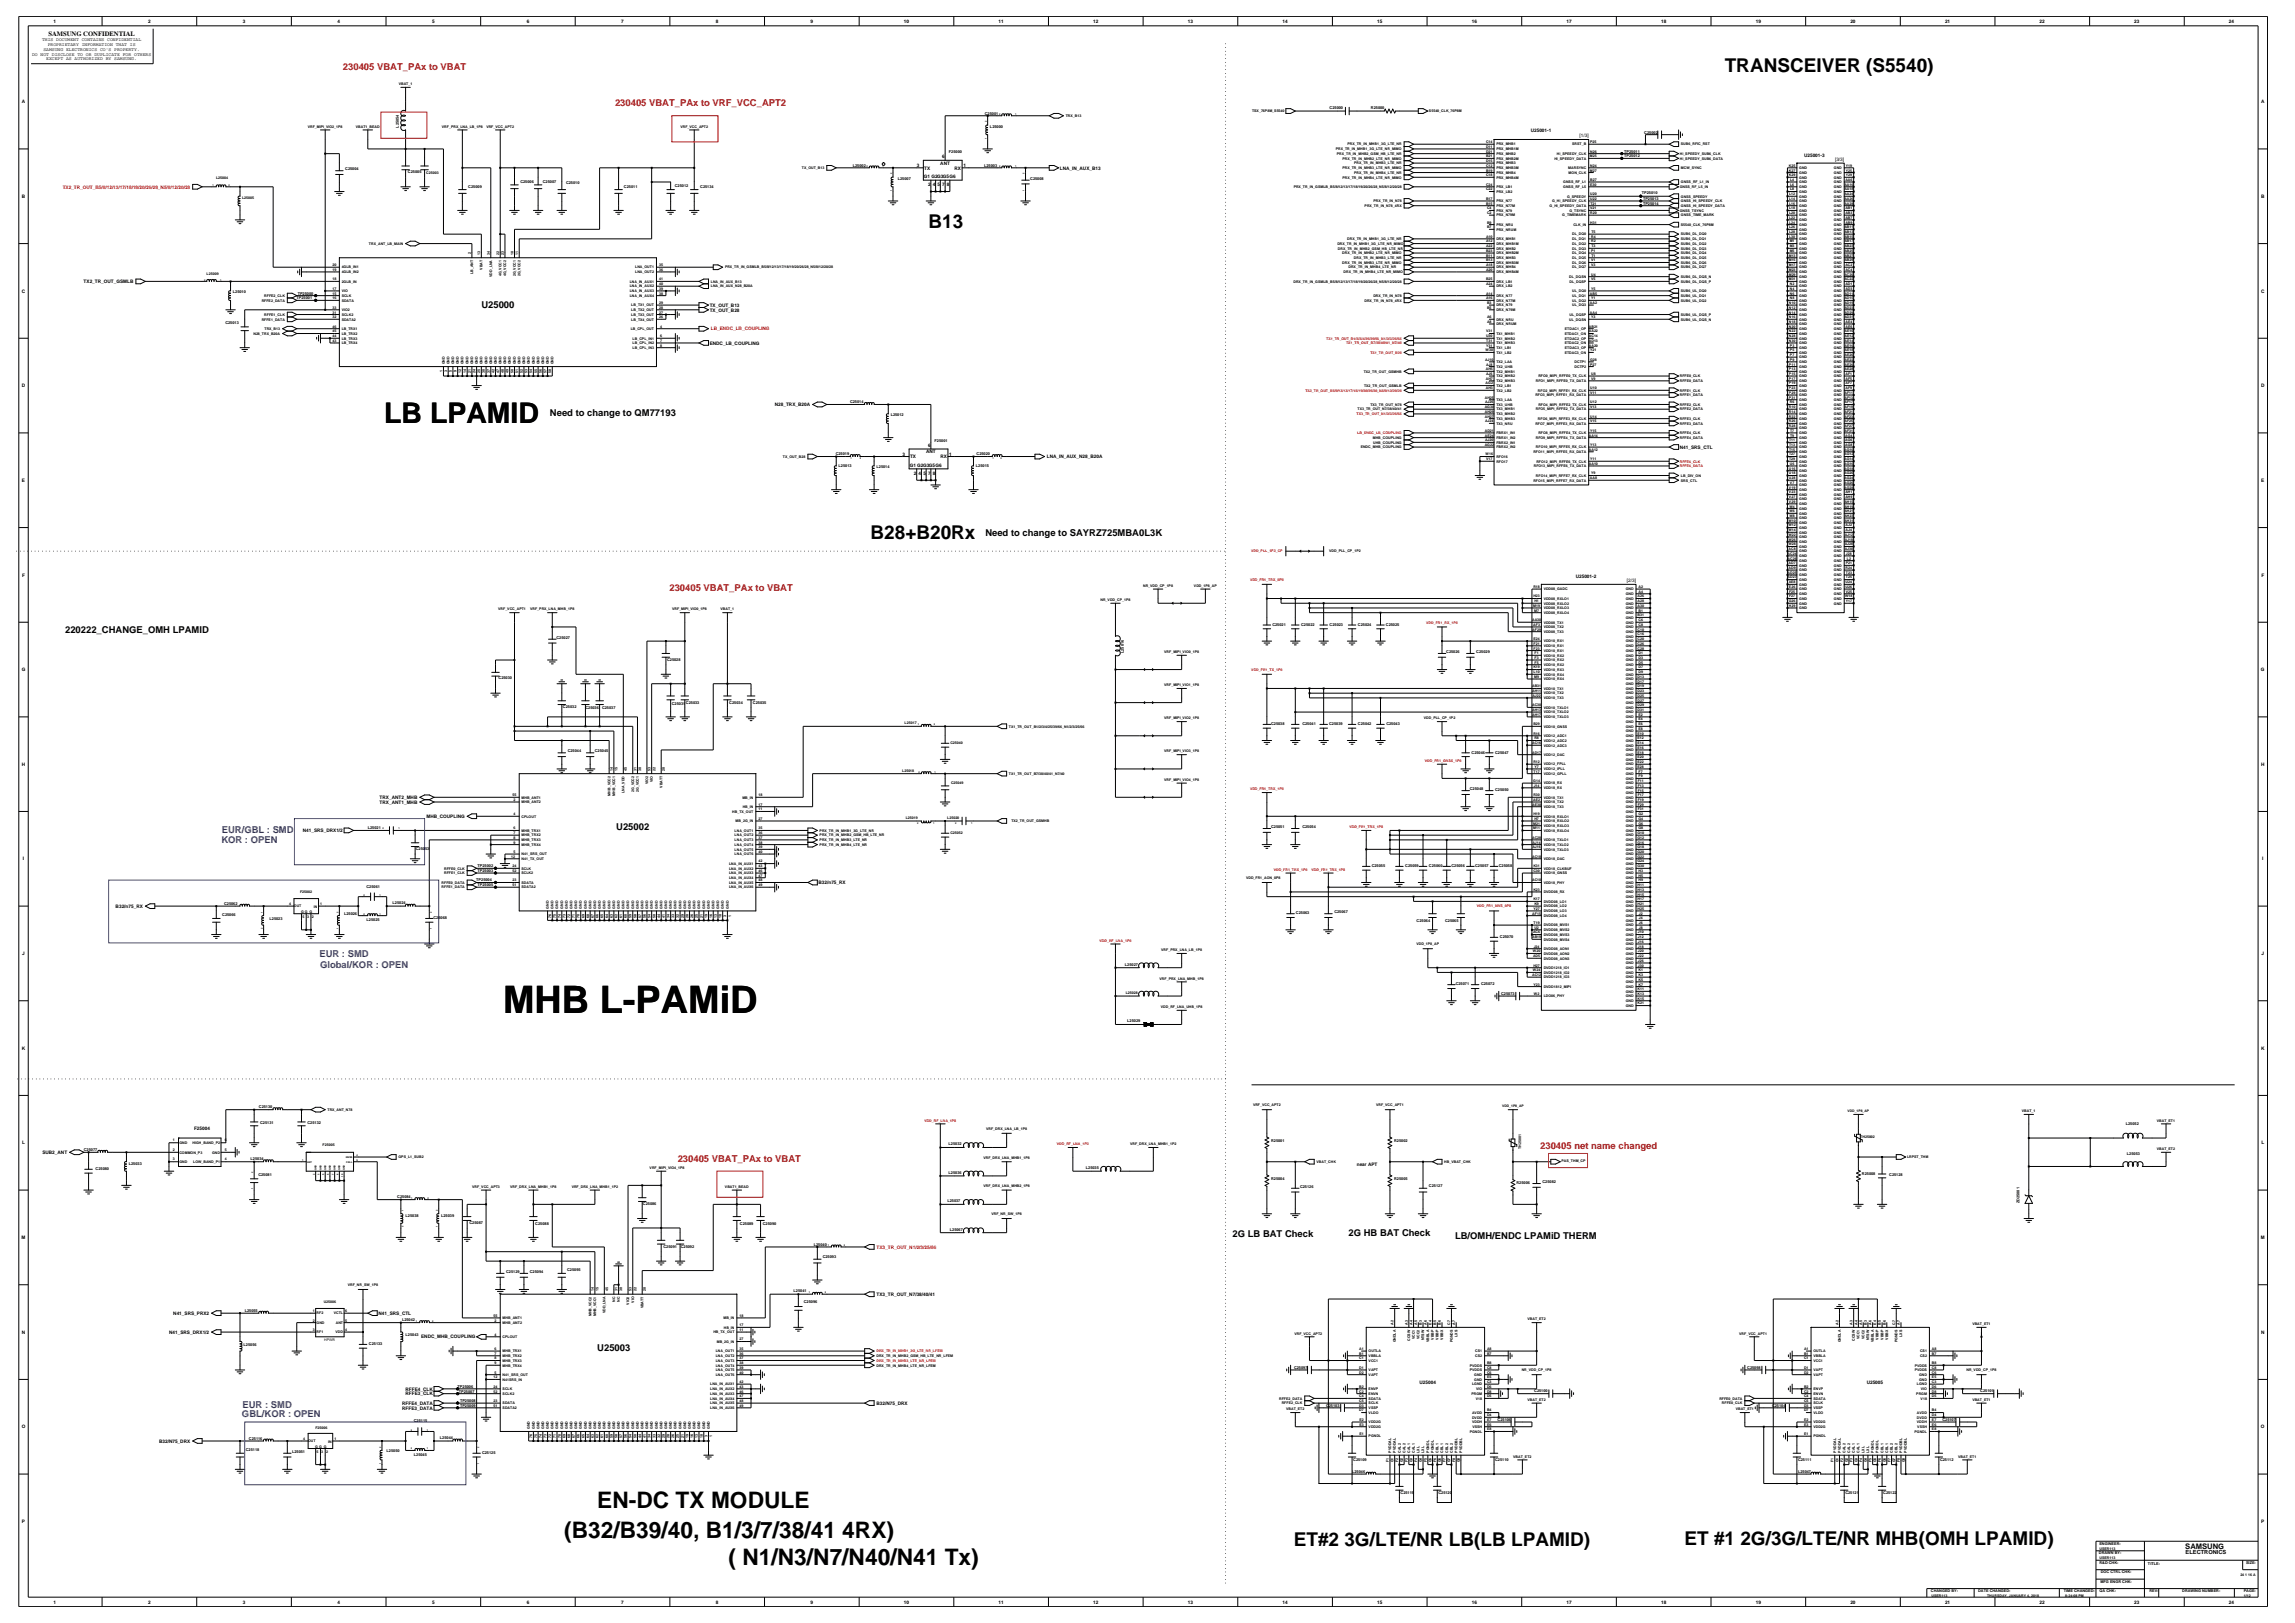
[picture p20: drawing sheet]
<svg xmlns="http://www.w3.org/2000/svg" width="420mm" height="297mm" viewBox="0 0 420 297" stroke-linecap="round" stroke-linejoin="round" font-family="sans-serif">
<defs><g id="words">
<text font-size="6.9" x="92.1" y="185.4">MHB L-PAMiD</text>
<text font-size="5.2" x="70.3" y="77.5">LB LPAMID</text>
<g font-size="4.2">
<text x="103.2" y="281.4">(B32/B39/40, B1/3/7/38/41 4RX)</text>
<text x="109.3" y="276">EN-DC TX MODULE</text>
<text x="133.3" y="286.4">( N1/N3/N7/N40/N41 Tx)</text>
</g>
<g font-size="3.5">
<text x="315.6" y="13.2">TRANSCEIVER (S5540)</text>
<text x="169.9" y="41.8">B13</text>
<text x="159.3" y="98.7">B28+B20Rx</text>
<text x="236.8" y="282.9">ET#2 3G/LTE/NR LB(LB LPAMID)</text>
<text x="308.3" y="282.7">ET #1 2G/3G/LTE/NR MHB(OMH LPAMID)</text>
</g>
<g font-size="1.7" fill="#f00">
<text x="62.8" y="12.7">230405 VBAT_PAx to VBAT</text>
<text x="112.6" y="19.5">230405 VBAT_PAx to VRF_VCC_APT2</text>
<text x="122.5" y="108.2">230405 VBAT_PAx to VBAT</text>
<text x="124" y="212.6">230405 VBAT_PAx to VBAT</text>
<text x="281.9" y="210.2">230405 net name changed</text>
</g>
<g font-size="1.7">
<text x="88.1" y="56.4">U25000</text>
<text x="100.6" y="76.2">Need to change to QM77193</text>
<text x="180.3" y="98.1">Need to change to SAYRZ725MBA0L3K</text>
<text x="11.9" y="115.8">220222_CHANGE_OMH LPAMID</text>
<text x="112.8" y="151.9">U25002</text>
<text x="225.6" y="226.4">2G LB BAT Check</text>
<text x="246.8" y="226.2">2G HB BAT Check</text>
<text x="266.3" y="226.7">LB/OMH/ENDC LPAMiD THERM</text>
<text x="109.3" y="247.2">U25003</text>
</g>
<g font-size="1.7" fill="#00f">
<text x="40.5" y="154.3">KOR : OPEN</text>
<text x="40.6" y="152.4">EUR/GBL : SMD</text>
<text x="58.5" y="175.1">EUR : SMD</text>
<text x="58.6" y="177">Global/KOR : OPEN</text>
<text x="44.4" y="257.6">EUR : SMD</text>
<text x="44.3" y="259.3">GBL/KOR : OPEN</text>
</g>
<text font-size="1.4" x="399.9" y="283.4">SAMSUNG</text>
<text font-size="1.2" x="8.8" y="6.5">SAMSUNG CONFIDENTIAL</text>
<text font-size="1" x="400" y="284.4">ELECTRONICS</text>
<g font-size=".9">
<text x="9.8" y="4.2">1</text>
<text x="27.1" y="4.2">2</text>
<text x="44.4" y="4.2">3</text>
<text x="61.7" y="4.2">4</text>
<text x="79.1" y="4.2">5</text>
<text x="96.4" y="4.2">6</text>
<text x="113.7" y="4.2">7</text>
<text x="131" y="4.2">8</text>
<text x="148.3" y="4.2">9</text>
<text x="165.4" y="4.2">10</text>
<text x="182.7" y="4.2">11</text>
<text x="200.1" y="4.2">12</text>
<text x="217.4" y="4.2">13</text>
<text x="234.7" y="4.2">14</text>
<text x="252" y="4.2">15</text>
<text x="269.3" y="4.2">16</text>
<text x="286.7" y="4.2">17</text>
<text x="304" y="4.2">18</text>
<text x="321.3" y="4.2">19</text>
<text x="338.6" y="4.2">20</text>
<text x="355.9" y="4.2">21</text>
<text x="373.3" y="4.2">22</text>
<text x="390.6" y="4.2">23</text>
<text x="407.9" y="4.2">24</text>
<text x="5.9" y="10.2">DO NOT DISCLOSE TO OR DUPLICATE FOR OTHERS</text>
<text x="7.7" y="7.6">THIS DOCUMENT CONTAINS CONFIDENTIAL</text>
<text x="8" y="9.3">SAMSUNG ELECTRONICS CO'S PROPERTY.</text>
<text x="8.5" y="11">EXCEPT AS AUTHORIZED BY SAMSUNG.</text>
<text x="8.7" y="8.4">PROPRIETARY INFORMATION THAT IS</text>
<text x="4" y="18.9">A</text>
<text x="413.8" y="18.9">A</text>
<text x="172.4" y="28.9">6</text>
<text x="280.1" y="24.2">U25001-1</text>
<text x="289.1" y="25.1">[1/3]</text>
<text x="330.1" y="28.8">U25001-3</text>
<text x="335.8" y="29.4">[3/3]</text>
<text x="167.8" y="30.5">3</text>
<text x="169.1" y="32.6">G1 G2G3G5G6</text>
<text x="169.1" y="31">TX</text>
<text x="169.8" y="34">2</text>
<text x="170.7" y="34">4</text>
<text x="171.6" y="34">5</text>
<text x="172.1" y="30.1">ANT</text>
<text x="172.4" y="34">7</text>
<text x="173.3" y="34">8</text>
<text x="174.7" y="31">RX</text>
<text x="176.3" y="30.5">1</text>
<text x="194" y="31">LNA_IN_AUX_B13</text>
<text x="4" y="36.2">B</text>
<text x="413.8" y="36.2">B</text>
<text x="4" y="53.5">C</text>
<text x="15.3" y="51.8">TX2_TR_OUT_GSMLB</text>
<text x="413.8" y="53.5">C</text>
<text x="129.9" y="57">TX_OUT_B28</text>
<text x="129.9" y="56.1">TX_OUT_B13</text>
<text x="129.9" y="63.1">ENDC_LB_COUPLING</text>
<text x="4" y="70.9">D</text>
<text x="413.8" y="70.9">D</text>
<text x="141.8" y="74.3">N28_TRX_B20A</text>
<text x="165.2" y="83.4">3</text>
<text x="166.5" y="83.8">TX</text>
<text x="169.5" y="82.9">ANT</text>
<text x="169.8" y="81.7">6</text>
<text x="172.1" y="83.8">RX</text>
<text x="173.7" y="83.4">1</text>
<text x="191.6" y="83.8">LNA_IN_AUX_N28_B20A</text>
<text x="307.4" y="82.1">N41_SRS_CTL</text>
<text x="4" y="88.2">E</text>
<text x="166.5" y="85.4">G1 G2G3G5G6</text>
<text x="167.2" y="86.8">2</text>
<text x="168.1" y="86.8">4</text>
<text x="169" y="86.8">5</text>
<text x="169.8" y="86.8">7</text>
<text x="170.7" y="86.8">8</text>
<text x="413.8" y="88.2">E</text>
<text x="4" y="105.5">F</text>
<text x="288.4" y="105.8">U25001-2</text>
<text x="297.7" y="106.5">[2/3]</text>
<text x="413.8" y="105.5">F</text>
<text x="4" y="122.8">G</text>
<text x="413.8" y="122.8">G</text>
<text x="4" y="140.2">H</text>
<text x="413.8" y="140.2">H</text>
<text x="69.5" y="147.1">TRX_ANT1_MHB</text>
<text x="69.5" y="146.2">TRX_ANT2_MHB</text>
<text x="78" y="149.7">MHB_COUPLING</text>
<text x="55.4" y="152.3">N41_SRS_DRX1/2</text>
<text x="4.2" y="157.5">I</text>
<text x="149.8" y="161.8">B32/n75_RX</text>
<text x="414" y="157.5">I</text>
<text x="21.2" y="166.1">B32/n75_RX</text>
<text x="4.1" y="174.8">J</text>
<text x="413.9" y="174.8">J</text>
<text x="4" y="192.1">K</text>
<text x="413.8" y="192.1">K</text>
<text x="4" y="209.4">L</text>
<text x="35.5" y="206.8">F25004</text>
<text x="413.8" y="209.4">L</text>
<text x="7.8" y="211.2">SUB2_ANT</text>
<text x="248.3" y="213.4">near APT</text>
<text x="3.9" y="226.7">M</text>
<text x="413.7" y="226.7">M</text>
<text x="160.4" y="237.1">TX3_TR_OUT_N7/38/40/41</text>
<text x="4" y="244.1">N</text>
<text x="30.9" y="244.1">N41_SRS_DRX1/2</text>
<text x="31.7" y="240.6">N41_SRS_PRX2</text>
<text x="69.3" y="240.6">N41_SRS_CTL</text>
<text x="77.1" y="244.9">ENDC_MHB_COUPLING</text>
<text x="413.8" y="244.1">N</text>
<text x="73.6" y="257.9">RFFE3_DATA</text>
<text x="73.6" y="257.1">RFFE4_DATA</text>
<text x="74.2" y="255.3">RFFE3_CLK</text>
<text x="74.2" y="254.5">RFFE4_CLK</text>
<text x="160.4" y="257.1">B32/N75_DRX</text>
<text x="259.8" y="253.3">U25004</text>
<text x="341.6" y="253.3">U25005</text>
<text x="4" y="261.4">O</text>
<text x="29.1" y="264">B32/N75_DRX</text>
<text x="413.8" y="261.4">O</text>
<text x="4" y="278.7">P</text>
<text x="413.8" y="278.7">P</text>
<text x="9.8" y="293.4">1</text>
<text x="27.1" y="293.4">2</text>
<text x="44.4" y="293.4">3</text>
<text x="61.7" y="293.4">4</text>
<text x="79.1" y="293.4">5</text>
<text x="96.4" y="293.4">6</text>
<text x="113.7" y="293.4">7</text>
<text x="131" y="293.4">8</text>
<text x="148.3" y="293.4">9</text>
<text x="165.4" y="293.4">10</text>
<text x="182.7" y="293.4">11</text>
<text x="200.1" y="293.4">12</text>
<text x="217.4" y="293.4">13</text>
<text x="234.7" y="293.4">14</text>
<text x="252" y="293.4">15</text>
<text x="269.3" y="293.4">16</text>
<text x="286.7" y="293.4">17</text>
<text x="304" y="293.4">18</text>
<text x="321.3" y="293.4">19</text>
<text x="338.6" y="293.4">20</text>
<text x="355.9" y="293.4">21</text>
<text x="373.3" y="293.4">22</text>
<text x="390.6" y="293.4">23</text>
<text x="407.9" y="293.4">24</text>
</g>
<g font-size=".9" fill="#f00">
<text x="11.5" y="34.5">TX2_TR_OUT_B5/8/12/13/17/18/19/20/26/28_N5/8/12/20/28</text>
<text x="130.1" y="60.5">LB_ENDC_LB_COUPLING</text>
<text x="160.4" y="228.5">TX3_TR_OUT_N1/2/3/25/66</text>
</g>
<g font-size=".7">
<text x="73" y="15.6">VBAT_1</text>
<text x="56.3" y="23.4">VRF_MIPI_VIO2_1P8</text>
<text x="65.1" y="23.4">VBAT1_BEAD</text>
<text x="73" y="23.4" transform="rotate(-90 73 23.4)">L25054</text>
<text x="80.9" y="23.4">VRF_PRX_LNA_LB_1P8</text>
<text x="89" y="23.4">VRF_VCC_APT2</text>
<text x="124.5" y="23.4">VRF_VCC_APT2</text>
<text x="180.2" y="21">C25001</text>
<text x="181.2" y="23.4">L25000</text>
<text x="195.1" y="21.4">TRX_B13</text>
<text x="229.1" y="20.6">TSX_76P8M_S5540</text>
<text x="243.3" y="19.9">C25000</text>
<text x="250.9" y="19.9">R25000</text>
<text x="261.5" y="20.6">S5540_CLK_76P8M</text>
<text x="173.7" y="28">F25000</text>
<text x="244.4" y="27.5">PRX_TR_IN_MHB1_3G_LTE_NR_MIMO</text>
<text x="244.7" y="28.4">PRX_TR_IN_MHB2_GSM_HB_LTE_NR</text>
<text x="245.7" y="29.2">PRX_TR_IN_MHB2_LTE_NR_MIMO</text>
<text x="246.6" y="26.6">PRX_TR_IN_MHB1_3G_LTE_NR</text>
<text x="272" y="27">D11</text>
<text x="272" y="29.6">D15</text>
<text x="272" y="27.9">D21</text>
<text x="272" y="26.2">C14</text>
<text x="272" y="28.8">B21</text>
<text x="273.8" y="27.5">PRX_MHB1M</text>
<text x="273.8" y="28.4">PRX_MHB2</text>
<text x="273.8" y="26.6">PRX_MHB1</text>
<text x="273.8" y="29.2">PRX_MHB2M</text>
<text x="284.5" y="29.2">HI_SPEEDY_DATA</text>
<text x="284.9" y="28.4">HI_SPEEDY_CLK</text>
<text x="287.7" y="26.6">SRST_B</text>
<text x="291" y="28.8">M25</text>
<text x="291" y="27.9">N26</text>
<text x="291" y="26.2">P25</text>
<text x="297.2" y="28.8">TP25012</text>
<text x="297.2" y="27.9">TP25011</text>
<text x="300.9" y="24.4">C25002</text>
<text x="307.4" y="28.4">HI_SPEEDY_SUB6_CLK</text>
<text x="307.4" y="29.2">HI_SPEEDY_SUB6_DATA</text>
<text x="307.6" y="26.6">SUB6_RFIC_RST</text>
<text x="39.5" y="32.7">L25004</text>
<text x="63.2" y="31.2">C25004</text>
<text x="74.7" y="31.7">C25005</text>
<text x="78" y="31.8">C25003</text>
<text x="85.7" y="34.5">C25009</text>
<text x="95.2" y="33.5">C25006</text>
<text x="99.3" y="33.5">C25007</text>
<text x="103.6" y="33.7">C25010</text>
<text x="114.2" y="34.4">C25011</text>
<text x="123.5" y="34.2">C25012</text>
<text x="128.1" y="34.4">C25134</text>
<text x="146.7" y="30.9">TX_OUT_B13</text>
<text x="156.1" y="30.5">L25002</text>
<text x="164.3" y="32.9">L25007</text>
<text x="180.1" y="30.5">L25003</text>
<text x="188.5" y="32.9">C25008</text>
<text x="236.8" y="34.4">PRX_TR_IN_GSMLB_B5/8/12/13/17/18/19/20/26/28_N5/8/12/20/28</text>
<text x="245.7" y="30.9">PRX_TR_IN_MHB3_LTE_NR_MIMO</text>
<text x="245.7" y="32.7">PRX_TR_IN_MHB4_LTE_NR_MIMO</text>
<text x="247.8" y="30.1">PRX_TR_IN_MHB3_LTE_NR</text>
<text x="247.8" y="31.8">PRX_TR_IN_MHB4_LTE_NR</text>
<text x="272" y="30.5">C12</text>
<text x="272" y="32.2">C18</text>
<text x="272" y="34.8">C22</text>
<text x="272" y="34">C24</text>
<text x="272" y="31.4">B19</text>
<text x="273.8" y="30.1">PRX_MHB3</text>
<text x="273.8" y="30.9">PRX_MHB3M</text>
<text x="273.8" y="32.7">PRX_MHB4M</text>
<text x="273.8" y="35.3">PRX_LB2</text>
<text x="273.8" y="34.4">PRX_LB1</text>
<text x="273.8" y="31.8">PRX_MHB4</text>
<text x="286.1" y="34.4">GNSS_RF_L5</text>
<text x="286.1" y="33.5">GNSS_RF_L1</text>
<text x="287" y="30.9">MARSYNC</text>
<text x="287.1" y="31.8">MON_CLK</text>
<text x="291" y="31.4">M27</text>
<text x="291" y="35.7">U20</text>
<text x="291" y="30.5">N24</text>
<text x="291" y="33.1">B27</text>
<text x="291" y="34">E30</text>
<text x="300.5" y="35.5">TP25010</text>
<text x="307.4" y="34.4">GNSS_RF_L5_IN</text>
<text x="307.6" y="33.5">GNSS_RF_L1_IN</text>
<text x="307.6" y="30.9">MCW_SYNC</text>
<text x="327.4" y="30.5">K25</text>
<text x="327.4" y="31.4">K27</text>
<text x="327.4" y="32.2">K29</text>
<text x="327.4" y="35.7">L12</text>
<text x="327.6" y="33.1">L4</text>
<text x="327.6" y="34">L6</text>
<text x="327.6" y="34.8">L8</text>
<text x="329.3" y="33.5">GND</text>
<text x="329.3" y="34.4">GND</text>
<text x="329.3" y="35.3">GND</text>
<text x="329.3" y="30.9">GND</text>
<text x="329.3" y="31.8">GND</text>
<text x="329.3" y="32.7">GND</text>
<text x="335.6" y="30.9">GND</text>
<text x="335.6" y="31.8">GND</text>
<text x="335.6" y="32.7">GND</text>
<text x="335.6" y="34.4">GND</text>
<text x="335.6" y="35.3">GND</text>
<text x="335.6" y="33.5">GND</text>
<text x="337.5" y="34">AA16</text>
<text x="337.5" y="34.8">AA18</text>
<text x="337.5" y="35.7">AA24</text>
<text x="337.7" y="33.1">AA6</text>
<text x="337.8" y="30.5">Y19</text>
<text x="337.8" y="31.4">Y25</text>
<text x="337.8" y="32.2">Y29</text>
<text x="44.3" y="36.3">L25005</text>
<text x="249.7" y="37.9">PRX_TR_IN_N78_4RX</text>
<text x="251.4" y="37">PRX_TR_IN_N78</text>
<text x="272" y="37.4">B15</text>
<text x="272" y="36.6">B17</text>
<text x="272.1" y="40.9">B9</text>
<text x="272.1" y="39.2">C2</text>
<text x="272.1" y="38.3">C4</text>
<text x="272.1" y="41.8">B7</text>
<text x="273.8" y="41.3">PRX_NRU</text>
<text x="273.8" y="39.6">PRX_N79M</text>
<text x="273.8" y="38.7">PRX_N79</text>
<text x="273.8" y="37.9">PRX_N77M</text>
<text x="273.8" y="37">PRX_N77</text>
<text x="283.6" y="37.9">G_HI_SPEEDY_DATA</text>
<text x="284.1" y="37">G_HI_SPEEDY_CLK</text>
<text x="285.9" y="39.6">G_TIMEMARK</text>
<text x="286.8" y="36.1">G_SPEEDY</text>
<text x="287.2" y="38.7">G_TSYNC</text>
<text x="287.9" y="41.3">CLK_IN</text>
<text x="291" y="36.6">U22</text>
<text x="291" y="39.2">R20</text>
<text x="291" y="40.9">H31</text>
<text x="291" y="38.3">V21</text>
<text x="291" y="37.4">T21</text>
<text x="300.7" y="37.5">TP25014</text>
<text x="300.7" y="36.6">TP25013</text>
<text x="307.4" y="38.7">GNSS_TSYNC</text>
<text x="307.6" y="41.3">S5540_CLK_76P8M</text>
<text x="307.6" y="36.1">GNSS_SPEEDY</text>
<text x="307.6" y="39.6">GNSS_TIME_MARK</text>
<text x="307.6" y="37.9">GNSS_HI_SPEEDY_DATA</text>
<text x="307.6" y="37">GNSS_HI_SPEEDY_CLK</text>
<text x="327.4" y="41.8">L26</text>
<text x="327.4" y="36.6">L14</text>
<text x="327.4" y="37.4">L16</text>
<text x="327.4" y="38.3">L18</text>
<text x="327.4" y="39.2">L20</text>
<text x="327.4" y="40">L22</text>
<text x="327.4" y="40.9">L24</text>
<text x="329.3" y="36.1">GND</text>
<text x="329.3" y="37">GND</text>
<text x="329.3" y="37.9">GND</text>
<text x="329.3" y="38.7">GND</text>
<text x="329.3" y="39.6">GND</text>
<text x="329.3" y="40.5">GND</text>
<text x="329.3" y="41.3">GND</text>
<text x="335.6" y="40.5">GND</text>
<text x="335.6" y="41.3">GND</text>
<text x="335.6" y="39.6">GND</text>
<text x="335.6" y="36.1">GND</text>
<text x="335.6" y="37">GND</text>
<text x="335.6" y="37.9">GND</text>
<text x="335.6" y="38.7">GND</text>
<text x="337.5" y="36.6">AA26</text>
<text x="337.5" y="37.4">AA28</text>
<text x="337.5" y="41.8">AB11</text>
<text x="337.7" y="40">AB7</text>
<text x="337.7" y="40.9">AB9</text>
<text x="337.7" y="39.2">AB3</text>
<text x="337.7" y="38.3">AB1</text>
<text x="67.5" y="44.8">TRX_ANT_LB_MAIN</text>
<text x="86.2" y="46.5" transform="rotate(-90 86.2 46.5)">2</text>
<text x="87.9" y="46.7" transform="rotate(-90 87.9 46.7)">13</text>
<text x="89.6" y="46.7" transform="rotate(-90 89.6 46.7)">34</text>
<text x="91.4" y="46.7" transform="rotate(-90 91.4 46.7)">22</text>
<text x="92.2" y="46.7" transform="rotate(-90 92.2 46.7)">23</text>
<text x="93.9" y="46.7" transform="rotate(-90 93.9 46.7)">10</text>
<text x="94.8" y="46.7" transform="rotate(-90 94.8 46.7)">11</text>
<text x="244.8" y="44.8">DRX_TR_IN_MHB1_3G_LTE_NR_MIMO</text>
<text x="244.9" y="45.7">DRX_TR_IN_MHB2_GSM_HB_LTE_NR</text>
<text x="245.6" y="46.5">DRX_TR_IN_MHB2_LTE_NR_MIMO</text>
<text x="246.6" y="43.9">DRX_TR_IN_MHB1_3G_LTE_NR</text>
<text x="247.8" y="47.4">DRX_TR_IN_MHB3_LTE_NR</text>
<text x="272" y="46.1">B23</text>
<text x="272" y="47">B11</text>
<text x="272" y="47.8">B13</text>
<text x="272" y="45.2">A22</text>
<text x="272" y="43.5">A10</text>
<text x="272" y="44.4">A12</text>
<text x="273.8" y="46.5">DRX_MHB2M</text>
<text x="273.8" y="42.2">PRX_NRUM</text>
<text x="273.8" y="47.4">DRX_MHB3</text>
<text x="273.8" y="45.7">DRX_MHB2</text>
<text x="273.8" y="43.9">DRX_MHB1</text>
<text x="273.8" y="44.8">DRX_MHB1M</text>
<text x="287.7" y="47.4">DL_DQ5</text>
<text x="287.7" y="45.7">DL_DQ3</text>
<text x="287.7" y="43.1">DL_DQ0</text>
<text x="287.7" y="46.5">DL_DQ4</text>
<text x="287.7" y="44.8">DL_DQ2</text>
<text x="287.7" y="43.9">DL_DQ1</text>
<text x="291.2" y="44.4">R2</text>
<text x="291.2" y="43.5">R4</text>
<text x="291.2" y="47.8">V1</text>
<text x="291.2" y="46.1">P1</text>
<text x="291.2" y="47">T1</text>
<text x="291.2" y="45.2">T3</text>
<text x="291.2" y="42.6">T5</text>
<text x="307.6" y="43.9">SUB6_DL_DQ1</text>
<text x="307.6" y="44.8">SUB6_DL_DQ2</text>
<text x="307.6" y="46.5">SUB6_DL_DQ4</text>
<text x="307.6" y="45.7">SUB6_DL_DQ3</text>
<text x="307.6" y="47.4">SUB6_DL_DQ5</text>
<text x="307.6" y="43.1">SUB6_DL_DQ0</text>
<text x="327.3" y="47.8">M15</text>
<text x="327.3" y="47">M13</text>
<text x="327.4" y="42.6">L28</text>
<text x="327.4" y="43.5">L30</text>
<text x="327.5" y="45.2">M3</text>
<text x="327.5" y="46.1">M5</text>
<text x="327.5" y="44.4">M1</text>
<text x="329.3" y="45.7">GND</text>
<text x="329.3" y="46.5">GND</text>
<text x="329.3" y="42.2">GND</text>
<text x="329.3" y="43.1">GND</text>
<text x="329.3" y="43.9">GND</text>
<text x="329.3" y="44.8">GND</text>
<text x="329.3" y="47.4">GND</text>
<text x="335.6" y="43.1">GND</text>
<text x="335.6" y="43.9">GND</text>
<text x="335.6" y="44.8">GND</text>
<text x="335.6" y="45.7">GND</text>
<text x="335.6" y="46.5">GND</text>
<text x="335.6" y="47.4">GND</text>
<text x="335.6" y="42.2">GND</text>
<text x="337.5" y="42.6">AB13</text>
<text x="337.5" y="43.5">AB15</text>
<text x="337.5" y="44.4">AB17</text>
<text x="337.5" y="45.2">AB23</text>
<text x="337.5" y="46.1">AB25</text>
<text x="337.5" y="47">AB27</text>
<text x="337.5" y="47.8">AB29</text>
<text x="37.8" y="50.4">L25009</text>
<text x="42.6" y="53.7">L25010</text>
<text x="54.5" y="53.9">TP25000</text>
<text x="60.9" y="51.3">18</text>
<text x="60.9" y="49.6">19</text>
<text x="60.9" y="48.7">20</text>
<text x="60.9" y="53.9">15</text>
<text x="60.9" y="53">17</text>
<text x="62.5" y="51.7">2GLB_IN</text>
<text x="62.5" y="50">4GLB_IN2</text>
<text x="62.5" y="49.1">4GLB_IN1</text>
<text x="62.5" y="53.5">VIO</text>
<text x="86.6" y="50.2" transform="rotate(-90 86.6 50.2)">LB_ANT</text>
<text x="88.3" y="49.4" transform="rotate(-90 88.3 49.4)">VBAT</text>
<text x="90.1" y="50.7" transform="rotate(-90 90.1 50.7)">VDD_LNA</text>
<text x="91.8" y="50.6" transform="rotate(-90 91.8 50.6)">4G_VCC1</text>
<text x="92.6" y="50.6" transform="rotate(-90 92.6 50.6)">4G_VCC2</text>
<text x="94.4" y="50.6" transform="rotate(-90 94.4 50.6)">2G_VCC1</text>
<text x="95.3" y="50.6" transform="rotate(-90 95.3 50.6)">2G_VCC2</text>
<text x="115.2" y="52.6">LNA_IN_AUX2</text>
<text x="115.2" y="51.7">LNA_IN_AUX1</text>
<text x="115.2" y="53.5">LNA_IN_AUX3</text>
<text x="116.3" y="49.1">LNA_OUT1</text>
<text x="116.3" y="50">LNA_OUT2</text>
<text x="120.6" y="52.2">40</text>
<text x="120.6" y="51.3">41</text>
<text x="120.6" y="48.7">35</text>
<text x="120.6" y="49.6">36</text>
<text x="120.6" y="53.9">38</text>
<text x="120.6" y="53">39</text>
<text x="130.1" y="52.6">LNA_IN_AUX_N28_B20A</text>
<text x="130.1" y="51.7">LNA_IN_AUX_B13</text>
<text x="132.7" y="49.1">PRX_TR_IN_GSMLB_B5/8/12/13/17/18/19/20/26/28_N5/8/12/20/28</text>
<text x="236.7" y="51.7">DRX_TR_IN_GSMLB_B5/8/12/13/17/18/19/20/26/28_N5/8/12/20/28</text>
<text x="245.6" y="48.3">DRX_TR_IN_MHB3_LTE_NR_MIMO</text>
<text x="245.9" y="50">DRX_TR_IN_MHB4_LTE_NR_MIMO</text>
<text x="246.8" y="49.1">DRX_TR_IN_MHB4_LTE_NR</text>
<text x="272" y="51.3">B25</text>
<text x="272" y="48.7">A18</text>
<text x="272" y="49.6">A20</text>
<text x="272" y="52.2">A24</text>
<text x="272" y="53.9">A14</text>
<text x="273.8" y="51.7">DRX_LB1</text>
<text x="273.8" y="48.3">DRX_MHB3M</text>
<text x="273.8" y="49.1">DRX_MHB4</text>
<text x="273.8" y="50">DRX_MHB4M</text>
<text x="273.8" y="52.6">DRX_LB2</text>
<text x="287.2" y="50.9">DL_DQSN</text>
<text x="287.2" y="51.7">DL_DQSP</text>
<text x="287.7" y="53.5">UL_DQ0</text>
<text x="287.7" y="49.1">DL_DQ7</text>
<text x="287.7" y="48.3">DL_DQ6</text>
<text x="291" y="53.9">AB5</text>
<text x="291.2" y="50.4">U4</text>
<text x="291.2" y="53">Y5</text>
<text x="291.2" y="48.7">V3</text>
<text x="291.2" y="51.3">V5</text>
<text x="307.6" y="53.5">SUB6_UL_DQ0</text>
<text x="307.6" y="50.9">SUB6_DL_DQS_N</text>
<text x="307.6" y="51.7">SUB6_DL_DQS_P</text>
<text x="307.6" y="49.1">SUB6_DL_DQ7</text>
<text x="307.6" y="48.3">SUB6_DL_DQ6</text>
<text x="327.3" y="48.7">M17</text>
<text x="327.3" y="49.6">M23</text>
<text x="327.3" y="50.4">M29</text>
<text x="327.3" y="51.3">M31</text>
<text x="327.6" y="53">N4</text>
<text x="327.6" y="53.9">N6</text>
<text x="327.6" y="52.2">N2</text>
<text x="329.3" y="53.5">GND</text>
<text x="329.3" y="52.6">GND</text>
<text x="329.3" y="48.3">GND</text>
<text x="329.3" y="49.1">GND</text>
<text x="329.3" y="50">GND</text>
<text x="329.3" y="50.9">GND</text>
<text x="329.3" y="51.7">GND</text>
<text x="335.6" y="53.5">GND</text>
<text x="335.6" y="52.6">GND</text>
<text x="335.6" y="49.1">GND</text>
<text x="335.6" y="50.9">GND</text>
<text x="335.6" y="51.7">GND</text>
<text x="335.6" y="50">GND</text>
<text x="335.6" y="48.3">GND</text>
<text x="337.5" y="53.9">AD11</text>
<text x="337.5" y="50.4">AC20</text>
<text x="337.5" y="51.3">AC22</text>
<text x="337.7" y="53">AD3</text>
<text x="337.7" y="52.2">AD1</text>
<text x="337.7" y="48.7">AC2</text>
<text x="337.7" y="49.6">AC4</text>
<text x="41.2" y="59.3">C25013</text>
<text x="47.9" y="55.2">RFFE2_DATA</text>
<text x="47.9" y="58.7">RFFE1_DATA</text>
<text x="48.4" y="57.8">RFFE1_CLK</text>
<text x="48.4" y="54.3">RFFE2_CLK</text>
<text x="54.3" y="54.8">TP25001</text>
<text x="60.9" y="60">46</text>
<text x="60.9" y="58.2">32</text>
<text x="60.9" y="56.5">33</text>
<text x="60.9" y="57.4">31</text>
<text x="60.9" y="54.8">16</text>
<text x="62.5" y="58.7">SDATA2</text>
<text x="62.5" y="56.9">VIO2</text>
<text x="62.5" y="57.8">SCLK2</text>
<text x="62.5" y="54.3">SCLK</text>
<text x="62.5" y="55.2">SDATA</text>
<text x="115.2" y="54.3">LNA_IN_AUX4</text>
<text x="115.5" y="58.7">LB_TX4_OUT</text>
<text x="115.5" y="57.8">LB_TX3_OUT</text>
<text x="115.5" y="56.9">LB_TX2_OUT</text>
<text x="115.5" y="56.1">LB_TX1_OUT</text>
<text x="120.6" y="58.2">26</text>
<text x="120.6" y="57.4">27</text>
<text x="120.6" y="56.5">28</text>
<text x="120.6" y="55.6">29</text>
<text x="120.8" y="60">4</text>
<text x="249.7" y="55.2">DRX_TR_IN_N78_4RX</text>
<text x="251.3" y="54.3">DRX_TR_IN_N78</text>
<text x="272" y="54.8">A16</text>
<text x="272.1" y="55.6">B3</text>
<text x="272.1" y="56.5">B5</text>
<text x="272.1" y="58.2">A6</text>
<text x="272.1" y="59.1">A8</text>
<text x="273.8" y="56.1">DRX_N79</text>
<text x="273.8" y="56.9">DRX_N79M</text>
<text x="273.8" y="55.2">DRX_N77M</text>
<text x="273.8" y="58.7">DRX_NRU</text>
<text x="273.8" y="59.5">DRX_NRUM</text>
<text x="273.8" y="54.3">DRX_N77</text>
<text x="287.2" y="58.7">UL_DQSN</text>
<text x="287.2" y="57.8">UL_DQSP</text>
<text x="287.7" y="55.2">UL_DQ2</text>
<text x="287.7" y="54.3">UL_DQ1</text>
<text x="287.7" y="56.1">UL_DQ3</text>
<text x="290.8" y="60">AB21</text>
<text x="291" y="55.6">AA2</text>
<text x="291" y="57.4">AA4</text>
<text x="291.2" y="54.8">Y1</text>
<text x="291.2" y="58.2">Y3</text>
<text x="307.6" y="57.8">SUB6_UL_DQS_P</text>
<text x="307.6" y="58.7">SUB6_UL_DQS_N</text>
<text x="307.6" y="54.3">SUB6_UL_DQ1</text>
<text x="307.6" y="55.2">SUB6_UL_DQ2</text>
<text x="327.4" y="56.5">N12</text>
<text x="327.4" y="57.4">N14</text>
<text x="327.4" y="58.2">N16</text>
<text x="327.4" y="59.1">N18</text>
<text x="327.4" y="60">N20</text>
<text x="327.4" y="55.6">N10</text>
<text x="327.6" y="54.8">N8</text>
<text x="329.3" y="54.3">GND</text>
<text x="329.3" y="55.2">GND</text>
<text x="329.3" y="56.9">GND</text>
<text x="329.3" y="57.8">GND</text>
<text x="329.3" y="58.7">GND</text>
<text x="329.3" y="59.5">GND</text>
<text x="329.3" y="56.1">GND</text>
<text x="335.6" y="59.5">GND</text>
<text x="335.6" y="57.8">GND</text>
<text x="335.6" y="58.7">GND</text>
<text x="335.6" y="54.3">GND</text>
<text x="335.6" y="55.2">GND</text>
<text x="335.6" y="56.1">GND</text>
<text x="335.6" y="56.9">GND</text>
<text x="337.5" y="57.4">AD29</text>
<text x="337.5" y="58.2">AD31</text>
<text x="337.5" y="54.8">AD15</text>
<text x="337.5" y="55.6">AD19</text>
<text x="337.5" y="56.5">AD23</text>
<text x="337.7" y="59.1">AE4</text>
<text x="337.7" y="60">AE6</text>
<text x="46.4" y="61.3">N28_TRX_B20A</text>
<text x="48.4" y="60.4">TRX_B13</text>
<text x="60.9" y="62.6">43</text>
<text x="60.9" y="61.7">44</text>
<text x="60.9" y="60.8">45</text>
<text x="62.5" y="63">LB_TRX4</text>
<text x="62.5" y="62.1">LB_TRX3</text>
<text x="62.5" y="61.3">LB_TRX2</text>
<text x="62.5" y="60.4">LB_TRX1</text>
<text x="115.4" y="60.4">LB_CPL_OUT</text>
<text x="115.8" y="62.1">LB_CPL_IN1</text>
<text x="115.8" y="63">LB_CPL_IN2</text>
<text x="115.8" y="63.9">LB_CPL_IN3</text>
<text x="120.8" y="61.7">6</text>
<text x="120.8" y="62.6">7</text>
<text x="120.8" y="63.4">8</text>
<text x="271.9" y="64.3">W30</text>
<text x="272" y="61.7">U30</text>
<text x="272" y="63.4">Y31</text>
<text x="272" y="60.8">V31</text>
<text x="272" y="62.6">T31</text>
<text x="273.8" y="64.7">TX1_LB2</text>
<text x="273.8" y="63.9">TX1_LB1</text>
<text x="273.8" y="61.3">TX1_MHB1</text>
<text x="273.8" y="62.1">TX1_MHB2</text>
<text x="273.8" y="63">TX1_MHB3</text>
<text x="286.3" y="64.7">ETDAC3_ON</text>
<text x="286.3" y="63">ETDAC2_ON</text>
<text x="286.3" y="61.3">ETDAC1_ON</text>
<text x="286.4" y="62.1">ETDAC2_OP</text>
<text x="286.4" y="63.9">ETDAC3_OP</text>
<text x="286.4" y="60.4">ETDAC1_OP</text>
<text x="290.8" y="61.7">AC14</text>
<text x="290.8" y="62.6">AD13</text>
<text x="290.8" y="63.4">AA20</text>
<text x="290.8" y="60.8">AA22</text>
<text x="291" y="64.3">Y21</text>
<text x="327.4" y="62.6">N30</text>
<text x="327.4" y="60.8">N22</text>
<text x="327.4" y="61.7">N28</text>
<text x="327.6" y="63.4">P3</text>
<text x="327.6" y="64.3">P5</text>
<text x="327.6" y="65.2">P7</text>
<text x="329.3" y="63.9">GND</text>
<text x="329.3" y="64.7">GND</text>
<text x="329.3" y="65.6">GND</text>
<text x="329.3" y="63">GND</text>
<text x="329.3" y="60.4">GND</text>
<text x="329.3" y="61.3">GND</text>
<text x="329.3" y="62.1">GND</text>
<text x="335.6" y="63.9">GND</text>
<text x="335.6" y="64.7">GND</text>
<text x="335.6" y="65.6">GND</text>
<text x="335.6" y="60.4">GND</text>
<text x="335.6" y="61.3">GND</text>
<text x="335.6" y="62.1">GND</text>
<text x="335.6" y="63">GND</text>
<text x="337.6" y="63.4">AE16</text>
<text x="337.6" y="64.3">AE18</text>
<text x="337.6" y="65.2">AE20</text>
<text x="337.6" y="60.8">AE10</text>
<text x="337.6" y="61.7">AE12</text>
<text x="337.6" y="62.6">AE14</text>
<text x="81" y="68.1" transform="rotate(-90 81 68.1)">1</text>
<text x="81.4" y="66.7" transform="rotate(-90 81.4 66.7)">GND</text>
<text x="81.8" y="68.1" transform="rotate(-90 81.8 68.1)">3</text>
<text x="82.3" y="66.7" transform="rotate(-90 82.3 66.7)">GND</text>
<text x="82.7" y="68.1" transform="rotate(-90 82.7 68.1)">5</text>
<text x="83.1" y="66.7" transform="rotate(-90 83.1 66.7)">GND</text>
<text x="83.6" y="68.1" transform="rotate(-90 83.6 68.1)">9</text>
<text x="84" y="66.7" transform="rotate(-90 84 66.7)">GND</text>
<text x="84.4" y="68.3" transform="rotate(-90 84.4 68.3)">12</text>
<text x="84.8" y="66.7" transform="rotate(-90 84.8 66.7)">GND</text>
<text x="85.3" y="68.3" transform="rotate(-90 85.3 68.3)">14</text>
<text x="85.7" y="66.7" transform="rotate(-90 85.7 66.7)">GND</text>
<text x="86.2" y="68.3" transform="rotate(-90 86.2 68.3)">21</text>
<text x="86.6" y="66.7" transform="rotate(-90 86.6 66.7)">GND</text>
<text x="87" y="68.3" transform="rotate(-90 87 68.3)">24</text>
<text x="87.5" y="66.7" transform="rotate(-90 87.5 66.7)">GND</text>
<text x="87.9" y="68.3" transform="rotate(-90 87.9 68.3)">25</text>
<text x="88.3" y="66.7" transform="rotate(-90 88.3 66.7)">GND</text>
<text x="88.7" y="68.3" transform="rotate(-90 88.7 68.3)">30</text>
<text x="89.2" y="66.7" transform="rotate(-90 89.2 66.7)">GND</text>
<text x="89.6" y="68.3" transform="rotate(-90 89.6 68.3)">37</text>
<text x="90.1" y="66.7" transform="rotate(-90 90.1 66.7)">GND</text>
<text x="90.5" y="68.3" transform="rotate(-90 90.5 68.3)">42</text>
<text x="90.9" y="66.7" transform="rotate(-90 90.9 66.7)">GND</text>
<text x="91.4" y="68.3" transform="rotate(-90 91.4 68.3)">47</text>
<text x="91.8" y="66.7" transform="rotate(-90 91.8 66.7)">GND</text>
<text x="92.2" y="68.3" transform="rotate(-90 92.2 68.3)">48</text>
<text x="92.6" y="66.7" transform="rotate(-90 92.6 66.7)">GND</text>
<text x="93.1" y="68.3" transform="rotate(-90 93.1 68.3)">49</text>
<text x="93.5" y="66.7" transform="rotate(-90 93.5 66.7)">GND</text>
<text x="93.9" y="68.3" transform="rotate(-90 93.9 68.3)">50</text>
<text x="94.4" y="66.7" transform="rotate(-90 94.4 66.7)">GND</text>
<text x="94.8" y="68.3" transform="rotate(-90 94.8 68.3)">51</text>
<text x="95.3" y="66.7" transform="rotate(-90 95.3 66.7)">GND</text>
<text x="95.7" y="68.3" transform="rotate(-90 95.7 68.3)">52</text>
<text x="96.1" y="66.7" transform="rotate(-90 96.1 66.7)">GND</text>
<text x="96.5" y="68.3" transform="rotate(-90 96.5 68.3)">53</text>
<text x="97" y="66.7" transform="rotate(-90 97 66.7)">GND</text>
<text x="97.4" y="68.3" transform="rotate(-90 97.4 68.3)">54</text>
<text x="97.8" y="66.7" transform="rotate(-90 97.8 66.7)">GND</text>
<text x="98.3" y="68.3" transform="rotate(-90 98.3 68.3)">55</text>
<text x="98.7" y="66.7" transform="rotate(-90 98.7 66.7)">GND</text>
<text x="99.2" y="68.3" transform="rotate(-90 99.2 68.3)">56</text>
<text x="99.6" y="66.7" transform="rotate(-90 99.6 66.7)">GND</text>
<text x="100" y="68.3" transform="rotate(-90 100 68.3)">57</text>
<text x="100.4" y="66.7" transform="rotate(-90 100.4 66.7)">GND</text>
<text x="100.9" y="68.3" transform="rotate(-90 100.9 68.3)">58</text>
<text x="101.3" y="66.7" transform="rotate(-90 101.3 66.7)">GND</text>
<text x="249.6" y="68.2">TX2_TR_OUT_GSMHB</text>
<text x="249.6" y="70.8">TX2_TR_OUT_GSMLB</text>
<text x="271.8" y="66">AJ10</text>
<text x="271.9" y="70.3">AG2</text>
<text x="271.9" y="71.2">AH3</text>
<text x="271.9" y="67.8">AH5</text>
<text x="271.9" y="69.5">AH7</text>
<text x="272" y="68.6">AJ6</text>
<text x="272" y="66.9">AJ8</text>
<text x="273.8" y="69">TX2_MHB2</text>
<text x="273.8" y="67.3">TX2_UHB</text>
<text x="273.8" y="71.7">TX2_LB2</text>
<text x="273.8" y="68.2">TX2_MHB1</text>
<text x="273.8" y="69.9">TX2_MHB3</text>
<text x="273.8" y="66.5">TX2_LAA</text>
<text x="273.8" y="70.8">TX2_LB1</text>
<text x="281.1" y="69.9">RFO1_MIPI_RFFE0_TX_DATA</text>
<text x="281.5" y="71.7">RFO2_MIPI_RFFE1_RX_CLK</text>
<text x="281.5" y="69">RFO0_MIPI_RFFE0_TX_CLK</text>
<text x="288.2" y="67.3">DCTP2</text>
<text x="288.2" y="66.5">DCTP1</text>
<text x="291" y="66">G28</text>
<text x="291" y="71.2">U10</text>
<text x="291" y="66.9">P27</text>
<text x="291.2" y="68.6">U8</text>
<text x="291.2" y="69.5">V9</text>
<text x="307.4" y="71.7">RFFE1_CLK</text>
<text x="307.4" y="69">RFFE0_CLK</text>
<text x="307.4" y="69.9">RFFE0_DATA</text>
<text x="327.4" y="70.3">P19</text>
<text x="327.4" y="71.2">P23</text>
<text x="327.4" y="66.9">P11</text>
<text x="327.4" y="67.8">P13</text>
<text x="327.4" y="68.6">P15</text>
<text x="327.4" y="69.5">P17</text>
<text x="327.6" y="66">P9</text>
<text x="329.3" y="66.5">GND</text>
<text x="329.3" y="70.8">GND</text>
<text x="329.3" y="71.7">GND</text>
<text x="329.3" y="67.3">GND</text>
<text x="329.3" y="68.2">GND</text>
<text x="329.3" y="69">GND</text>
<text x="329.3" y="69.9">GND</text>
<text x="335.6" y="69.9">GND</text>
<text x="335.6" y="70.8">GND</text>
<text x="335.6" y="71.7">GND</text>
<text x="335.6" y="69">GND</text>
<text x="335.6" y="66.5">GND</text>
<text x="335.6" y="67.3">GND</text>
<text x="335.6" y="68.2">GND</text>
<text x="337.6" y="66">AE22</text>
<text x="337.6" y="66.9">AE26</text>
<text x="337.6" y="67.8">AE28</text>
<text x="337.8" y="69.5">AF5</text>
<text x="337.8" y="70.3">AF7</text>
<text x="337.8" y="71.2">AF9</text>
<text x="337.8" y="68.6">AF1</text>
<text x="155.6" y="73.8">C25014</text>
<text x="163" y="76.2">L25012</text>
<text x="248.4" y="75.1">TX3_TR_OUT_N7/38/40/41</text>
<text x="250.8" y="74.2">TX3_TR_OUT_N78</text>
<text x="271.7" y="74.7">AG30</text>
<text x="271.7" y="72.9">AH25</text>
<text x="271.7" y="76.4">AH27</text>
<text x="271.7" y="75.6">AH29</text>
<text x="271.8" y="77.3">AJ24</text>
<text x="271.8" y="73.8">AJ26</text>
<text x="273.8" y="77.7">TX3_NRU</text>
<text x="273.8" y="74.2">TX3_UHB</text>
<text x="273.8" y="73.4">TX3_LAA</text>
<text x="273.8" y="76.8">TX3_MHB3</text>
<text x="273.8" y="76">TX3_MHB2</text>
<text x="273.8" y="75.1">TX3_MHB1</text>
<text x="281" y="77.7">RFO7_MIPI_RFFE3_RX_DATA</text>
<text x="281" y="72.5">RFO3_MIPI_RFFE1_RX_DATA</text>
<text x="281.1" y="75.1">RFO5_MIPI_RFFE2_TX_DATA</text>
<text x="281.5" y="76.8">RFO6_MIPI_RFFE3_RX_CLK</text>
<text x="281.5" y="74.2">RFO4_MIPI_RFFE2_TX_CLK</text>
<text x="291" y="73.8">U12</text>
<text x="291" y="76.4">U14</text>
<text x="291" y="77.3">V15</text>
<text x="291" y="72.1">V11</text>
<text x="291" y="74.7">V13</text>
<text x="307.4" y="72.5">RFFE1_DATA</text>
<text x="307.4" y="74.2">RFFE2_CLK</text>
<text x="307.4" y="75.1">RFFE2_DATA</text>
<text x="307.4" y="76.8">RFFE3_CLK</text>
<text x="307.4" y="77.7">RFFE3_DATA</text>
<text x="327.4" y="74.7">R10</text>
<text x="327.4" y="75.6">R14</text>
<text x="327.4" y="76.4">R22</text>
<text x="327.4" y="77.3">R26</text>
<text x="327.4" y="72.1">P29</text>
<text x="327.4" y="72.9">P31</text>
<text x="327.6" y="73.8">R6</text>
<text x="329.3" y="75.1">GND</text>
<text x="329.3" y="76">GND</text>
<text x="329.3" y="76.8">GND</text>
<text x="329.3" y="77.7">GND</text>
<text x="329.3" y="74.2">GND</text>
<text x="329.3" y="72.5">GND</text>
<text x="329.3" y="73.4">GND</text>
<text x="335.6" y="77.7">GND</text>
<text x="335.6" y="72.5">GND</text>
<text x="335.6" y="73.4">GND</text>
<text x="335.6" y="74.2">GND</text>
<text x="335.6" y="75.1">GND</text>
<text x="335.6" y="76">GND</text>
<text x="335.6" y="76.8">GND</text>
<text x="337.6" y="77.3">AF25</text>
<text x="337.6" y="72.1">AF11</text>
<text x="337.6" y="72.9">AF13</text>
<text x="337.6" y="73.8">AF17</text>
<text x="337.6" y="74.7">AF19</text>
<text x="337.6" y="75.6">AF21</text>
<text x="337.6" y="76.4">AF23</text>
<text x="143.3" y="83.8">TX_OUT_B28</text>
<text x="152.9" y="83.3">C25019</text>
<text x="171" y="80.8">F25001</text>
<text x="178.7" y="83.3">C25020</text>
<text x="249" y="82">ENDC_MHB_COUPLING</text>
<text x="251.2" y="80.3">MHB_COUPLING</text>
<text x="251.3" y="81.2">UHB_COUPLING</text>
<text x="271.7" y="81.6">AG22</text>
<text x="271.7" y="79">AD21</text>
<text x="271.7" y="79.9">AE24</text>
<text x="271.8" y="80.7">AJ20</text>
<text x="271.9" y="83.3">W16</text>
<text x="273.8" y="83.8">RFO16</text>
<text x="273.8" y="81.2">FBRX2_IN1</text>
<text x="273.8" y="79.5">FBRX1_IN1</text>
<text x="273.8" y="80.3">FBRX1_IN2</text>
<text x="273.8" y="82">FBRX2_IN2</text>
<text x="280.6" y="82.9">RFO11_MIPI_RFFE5_RX_DATA</text>
<text x="281.1" y="80.3">RFO9_MIPI_RFFE4_TX_DATA</text>
<text x="281.1" y="82">RFO10_MIPI_RFFE5_RX_CLK</text>
<text x="281.5" y="79.5">RFO8_MIPI_RFFE4_TX_CLK</text>
<text x="290.8" y="82.5">AA12</text>
<text x="290.8" y="79.9">AA14</text>
<text x="291" y="81.6">Y13</text>
<text x="291" y="79">Y15</text>
<text x="307.4" y="79.5">RFFE4_CLK</text>
<text x="307.4" y="80.3">RFFE4_DATA</text>
<text x="327.4" y="78.1">R28</text>
<text x="327.4" y="80.7">T11</text>
<text x="327.4" y="81.6">T13</text>
<text x="327.4" y="82.5">T15</text>
<text x="327.4" y="83.3">T27</text>
<text x="327.6" y="79.9">T9</text>
<text x="327.6" y="79">T7</text>
<text x="329.3" y="80.3">GND</text>
<text x="329.3" y="81.2">GND</text>
<text x="329.3" y="82">GND</text>
<text x="329.3" y="82.9">GND</text>
<text x="329.3" y="83.8">GND</text>
<text x="329.3" y="79.5">GND</text>
<text x="329.3" y="78.6">GND</text>
<text x="335.6" y="81.2">GND</text>
<text x="335.6" y="82">GND</text>
<text x="335.6" y="80.3">GND</text>
<text x="335.6" y="78.6">GND</text>
<text x="335.6" y="79.5">GND</text>
<text x="335.6" y="82.9">GND</text>
<text x="335.6" y="83.8">GND</text>
<text x="337.5" y="82.5">AG10</text>
<text x="337.5" y="83.3">AG12</text>
<text x="337.6" y="78.1">AF27</text>
<text x="337.6" y="79">AF31</text>
<text x="337.7" y="80.7">AG6</text>
<text x="337.7" y="81.6">AG8</text>
<text x="337.7" y="79.9">AG4</text>
<text x="153.5" y="85.5">L25013</text>
<text x="160.4" y="85.6">L25014</text>
<text x="178.6" y="85.5">L25015</text>
<text x="272" y="84.2">V17</text>
<text x="273.8" y="84.6">RFO17</text>
<text x="280.6" y="88.1">RFO15_MIPI_RFFE7_RX_DATA</text>
<text x="280.7" y="85.5">RFO13_MIPI_RFFE6_TX_DATA</text>
<text x="281.1" y="87.2">RFO14_MIPI_RFFE7_RX_CLK</text>
<text x="281.2" y="84.6">RFO12_MIPI_RFFE6_TX_CLK</text>
<text x="290.8" y="85.1">AA10</text>
<text x="291" y="87.7">AA8</text>
<text x="291" y="84.2">Y11</text>
<text x="291.2" y="86.8">Y9</text>
<text x="307.6" y="87.2">LB_DIV_ON</text>
<text x="307.6" y="88.1">SRS_CTL</text>
<text x="327.4" y="85.9">U16</text>
<text x="327.4" y="86.8">U18</text>
<text x="327.4" y="87.7">U28</text>
<text x="327.4" y="89.4">V19</text>
<text x="327.4" y="84.2">T29</text>
<text x="327.6" y="85.1">U6</text>
<text x="327.6" y="88.5">V7</text>
<text x="329.3" y="89">GND</text>
<text x="329.3" y="86.4">GND</text>
<text x="329.3" y="87.2">GND</text>
<text x="329.3" y="88.1">GND</text>
<text x="329.3" y="85.5">GND</text>
<text x="329.3" y="89.8">GND</text>
<text x="329.3" y="84.6">GND</text>
<text x="335.6" y="84.6">GND</text>
<text x="335.6" y="85.5">GND</text>
<text x="335.6" y="86.4">GND</text>
<text x="335.6" y="87.2">GND</text>
<text x="335.6" y="88.1">GND</text>
<text x="335.6" y="89">GND</text>
<text x="335.6" y="89.8">GND</text>
<text x="337.5" y="84.2">AG14</text>
<text x="337.5" y="85.1">AG16</text>
<text x="337.5" y="85.9">AG18</text>
<text x="337.5" y="86.8">AG20</text>
<text x="337.5" y="87.7">AG24</text>
<text x="337.5" y="88.5">AG26</text>
<text x="337.5" y="89.4">AG28</text>
<text x="327.3" y="95.5">W10</text>
<text x="327.4" y="90.3">V23</text>
<text x="327.4" y="91.1">V27</text>
<text x="327.4" y="92">V29</text>
<text x="327.5" y="92.9">W4</text>
<text x="327.5" y="93.7">W6</text>
<text x="327.5" y="94.6">W8</text>
<text x="329.3" y="93.3">GND</text>
<text x="329.3" y="94.2">GND</text>
<text x="329.3" y="95">GND</text>
<text x="329.3" y="90.7">GND</text>
<text x="329.3" y="91.6">GND</text>
<text x="329.3" y="92.4">GND</text>
<text x="329.3" y="95.9">GND</text>
<text x="335.6" y="91.6">GND</text>
<text x="335.6" y="90.7">GND</text>
<text x="335.6" y="92.4">GND</text>
<text x="335.6" y="93.3">GND</text>
<text x="335.6" y="94.2">GND</text>
<text x="335.6" y="95">GND</text>
<text x="335.6" y="95.9">GND</text>
<text x="337.5" y="92">AH15</text>
<text x="337.5" y="92.9">AH19</text>
<text x="337.5" y="93.7">AH21</text>
<text x="337.5" y="94.6">AH23</text>
<text x="337.5" y="95.5">AH31</text>
<text x="337.7" y="91.1">AH9</text>
<text x="337.7" y="90.3">AH1</text>
<text x="243.2" y="101.1">VDD_PLL_CP_1P2</text>
<text x="327.1" y="101.5">AC24</text>
<text x="327.3" y="98.1">W22</text>
<text x="327.3" y="98.9">W26</text>
<text x="327.3" y="99.8">W28</text>
<text x="327.3" y="96.3">W12</text>
<text x="327.3" y="97.2">W14</text>
<text x="327.3" y="100.7">AC8</text>
<text x="329.3" y="98.5">GND</text>
<text x="329.3" y="99.4">GND</text>
<text x="329.3" y="100.2">GND</text>
<text x="329.3" y="96.8">GND</text>
<text x="329.3" y="97.6">GND</text>
<text x="329.3" y="101.1">GND</text>
<text x="329.3" y="102">GND</text>
<text x="335.6" y="102">GND</text>
<text x="335.6" y="98.5">GND</text>
<text x="335.6" y="99.4">GND</text>
<text x="335.6" y="96.8">GND</text>
<text x="335.6" y="100.2">GND</text>
<text x="335.6" y="101.1">GND</text>
<text x="335.6" y="97.6">GND</text>
<text x="337.6" y="98.1">AJ12</text>
<text x="337.6" y="98.9">AJ18</text>
<text x="337.6" y="99.8">AJ28</text>
<text x="337.6" y="100.7">AJ30</text>
<text x="337.8" y="96.3">AJ2</text>
<text x="337.8" y="97.2">AJ4</text>
<text x="337.8" y="101.5">J28</text>
<text x="209.2" y="107.4">NR_VDD_CP_1P8</text>
<text x="218.5" y="107.4">VDD_1P8_AP</text>
<text x="280.6" y="107.6">R18</text>
<text x="299.8" y="107.6">A2</text>
<text x="327.1" y="105">AD25</text>
<text x="327.1" y="105.9">AD27</text>
<text x="327.1" y="102.4">AC26</text>
<text x="327.3" y="103.3">AD7</text>
<text x="327.3" y="104.1">AD9</text>
<text x="327.3" y="106.7">AE8</text>
<text x="327.4" y="107.6">E26</text>
<text x="329.3" y="107.2">GND</text>
<text x="329.3" y="103.7">GND</text>
<text x="329.3" y="104.6">GND</text>
<text x="329.3" y="105.4">GND</text>
<text x="329.3" y="106.3">GND</text>
<text x="329.3" y="102.8">GND</text>
<text x="335.6" y="107.2">GND</text>
<text x="335.6" y="105.4">GND</text>
<text x="335.6" y="106.3">GND</text>
<text x="335.6" y="104.6">GND</text>
<text x="335.6" y="103.7">GND</text>
<text x="335.6" y="102.8">GND</text>
<text x="337.8" y="106.7">U24</text>
<text x="337.8" y="107.6">U26</text>
<text x="337.8" y="104.1">R24</text>
<text x="337.8" y="103.3">P21</text>
<text x="337.8" y="105">T23</text>
<text x="337.8" y="105.9">T25</text>
<text x="338" y="102.4">L2</text>
<text x="91.2" y="111.7">VRF_VCC_APT1</text>
<text x="97" y="111.7">VRF_PRX_LNA_MHB_1P8</text>
<text x="123" y="111.7">VRF_MIPI_VIO0_1P8</text>
<text x="131.9" y="111.7">VBAT_1</text>
<text x="201.4" y="110">NR_VDD_CP_1P8</text>
<text x="280.4" y="113.7">AA30</text>
<text x="280.6" y="111.1">M19</text>
<text x="280.6" y="109.3">H23</text>
<text x="280.8" y="111.9">M7</text>
<text x="280.8" y="110.2">H1</text>
<text x="282.5" y="111.5">VDD08_RXLO3</text>
<text x="282.5" y="112.3">VDD08_RXLO4</text>
<text x="282.5" y="108">VDD08_GADC</text>
<text x="282.5" y="109.8">VDD08_RXLO1</text>
<text x="282.5" y="110.6">VDD08_RXLO2</text>
<text x="297.5" y="113.2">GND</text>
<text x="297.5" y="112.3">GND</text>
<text x="297.5" y="108">GND</text>
<text x="297.5" y="109.8">GND</text>
<text x="297.5" y="110.6">GND</text>
<text x="297.5" y="111.5">GND</text>
<text x="297.5" y="108.9">GND</text>
<text x="299.7" y="112.8">B31</text>
<text x="299.7" y="109.3">A26</text>
<text x="299.7" y="110.2">A28</text>
<text x="299.7" y="111.1">A30</text>
<text x="299.8" y="113.7">C6</text>
<text x="299.8" y="111.9">B1</text>
<text x="299.8" y="108.4">A4</text>
<text x="327.4" y="110.2">G26</text>
<text x="327.4" y="111.1">H29</text>
<text x="327.4" y="108.4">F25</text>
<text x="327.4" y="109.3">F27</text>
<text x="329.3" y="108.9">GND</text>
<text x="329.3" y="109.8">GND</text>
<text x="329.3" y="110.6">GND</text>
<text x="329.3" y="111.5">GND</text>
<text x="329.3" y="108">GND</text>
<text x="335.6" y="109.8">GND</text>
<text x="335.6" y="110.6">GND</text>
<text x="335.6" y="108.9">GND</text>
<text x="335.6" y="108">GND</text>
<text x="337.7" y="109.3">W18</text>
<text x="337.8" y="110.2">Y17</text>
<text x="337.8" y="108.4">V25</text>
<text x="101.8" y="117">C25027</text>
<text x="205.7" y="119.5" transform="rotate(-90 205.7 119.5)">L25016</text>
<text x="213.1" y="119.5">VRF_MIPI_VIO0_1P8</text>
<text x="232.8" y="114.5">C25021</text>
<text x="238.1" y="114.5">C25022</text>
<text x="243.3" y="114.5">C25023</text>
<text x="248.5" y="114.5">C25024</text>
<text x="253.6" y="114.5">C25025</text>
<text x="264.7" y="119.5">C25026</text>
<text x="270.2" y="119.5">C25029</text>
<text x="280.4" y="115.4">AF29</text>
<text x="280.6" y="114.5">AF3</text>
<text x="280.6" y="117.1">E24</text>
<text x="280.7" y="118">F21</text>
<text x="280.7" y="118.9">F23</text>
<text x="280.8" y="119.7">F1</text>
<text x="282.5" y="118.4">VDD10_RX1</text>
<text x="282.5" y="119.3">VDD10_RX1</text>
<text x="282.5" y="117.6">VDD10_RX1</text>
<text x="282.5" y="115.8">VDD08_TX3</text>
<text x="282.5" y="115">VDD08_TX2</text>
<text x="282.5" y="114.1">VDD08_TX1</text>
<text x="297.5" y="115">GND</text>
<text x="297.5" y="115.8">GND</text>
<text x="297.5" y="116.7">GND</text>
<text x="297.5" y="117.6">GND</text>
<text x="297.5" y="118.4">GND</text>
<text x="297.5" y="119.3">GND</text>
<text x="297.5" y="114.1">GND</text>
<text x="299.7" y="115.4">C10</text>
<text x="299.7" y="116.2">C16</text>
<text x="299.7" y="117.1">C20</text>
<text x="299.7" y="118">C26</text>
<text x="299.7" y="118.9">C28</text>
<text x="299.8" y="114.5">C8</text>
<text x="299.8" y="119.7">D1</text>
<text x="91.2" y="124.3">C25030</text>
<text x="122.1" y="121">C25028</text>
<text x="213.1" y="125.6">VRF_MIPI_VIO1_1P8</text>
<text x="280.4" y="125.8">AB31</text>
<text x="280.6" y="122.3">K19</text>
<text x="280.7" y="123.2">L10</text>
<text x="280.8" y="124">M9</text>
<text x="280.8" y="120.6">F3</text>
<text x="280.8" y="121.4">F5</text>
<text x="282.5" y="124.5">VDD10_RX4</text>
<text x="282.5" y="123.6">VDD10_RX4</text>
<text x="282.5" y="122.8">VDD10_RX3</text>
<text x="282.5" y="121">VDD10_RX2</text>
<text x="282.5" y="121.9">VDD10_RX2</text>
<text x="282.5" y="120.1">VDD10_RX2</text>
<text x="297.5" y="121">GND</text>
<text x="297.5" y="121.9">GND</text>
<text x="297.5" y="122.8">GND</text>
<text x="297.5" y="123.6">GND</text>
<text x="297.5" y="120.1">GND</text>
<text x="297.5" y="124.5">GND</text>
<text x="297.5" y="125.3">GND</text>
<text x="299.7" y="124">D13</text>
<text x="299.7" y="124.9">D17</text>
<text x="299.7" y="125.8">D19</text>
<text x="299.8" y="120.6">D3</text>
<text x="299.8" y="121.4">D5</text>
<text x="299.8" y="122.3">D7</text>
<text x="299.8" y="123.2">D9</text>
<text x="103" y="129.5">C25032</text>
<text x="107.1" y="129.7">C25036</text>
<text x="110.2" y="129.7">C25037</text>
<text x="122.9" y="129">C25031 C25033</text>
<text x="133.5" y="128.9">C25034</text>
<text x="137.8" y="128.8">C25035</text>
<text x="213.1" y="131.6">VRF_MIPI_VIO2_1P8</text>
<text x="260.6" y="131.6">VDD_PLL_CP_1P2</text>
<text x="280.4" y="126.6">AH11</text>
<text x="280.4" y="130.1">AH13</text>
<text x="280.4" y="131">AH17</text>
<text x="280.4" y="129.2">AC30</text>
<text x="280.4" y="127.5">AJ22</text>
<text x="282.5" y="127.1">VDD10_TX2</text>
<text x="282.5" y="130.5">VDD10_TXLO2</text>
<text x="282.5" y="131.4">VDD10_TXLO3</text>
<text x="282.5" y="127.9">VDD10_TX3</text>
<text x="282.5" y="126.2">VDD10_TX1</text>
<text x="282.5" y="129.7">VDD10_TXLO1</text>
<text x="297.5" y="131.4">GND</text>
<text x="297.5" y="129.7">GND</text>
<text x="297.5" y="130.5">GND</text>
<text x="297.5" y="126.2">GND</text>
<text x="297.5" y="127.1">GND</text>
<text x="297.5" y="127.9">GND</text>
<text x="297.5" y="128.8">GND</text>
<text x="299.7" y="129.2">D29</text>
<text x="299.7" y="130.1">D31</text>
<text x="299.7" y="126.6">D23</text>
<text x="299.7" y="127.5">D25</text>
<text x="299.7" y="128.4">D27</text>
<text x="299.9" y="131.8">E4</text>
<text x="299.9" y="131">E2</text>
<text x="103.9" y="137.7">C25044</text>
<text x="108.9" y="137.7">C25045</text>
<text x="165.6" y="132.5">L25017</text>
<text x="173.9" y="136.2">C25040</text>
<text x="184.6" y="133.1">TX1_TR_OUT_B1/2/3/4/25/39/66_N1/2/3/25/66</text>
<text x="213.1" y="137.7">VRF_MIPI_VIO3_1P8</text>
<text x="232.6" y="132.7">C25038</text>
<text x="238.3" y="132.7">C25041</text>
<text x="243.2" y="132.7">C25039</text>
<text x="248.5" y="132.7">C25042</text>
<text x="253.7" y="132.7">C25043</text>
<text x="269.3" y="137.9">C25046</text>
<text x="273.6" y="137.9">C25047</text>
<text x="280.4" y="137.9">AD17</text>
<text x="280.4" y="136.2">AC16</text>
<text x="280.6" y="134.4">R16</text>
<text x="280.6" y="132.7">B29</text>
<text x="280.8" y="135.3">R8</text>
<text x="282.5" y="135.7">VDD12_ADC2</text>
<text x="282.5" y="134.9">VDD12_ADC1</text>
<text x="282.5" y="133.1">VDD10_GNSS</text>
<text x="282.5" y="136.6">VDD12_ADC3</text>
<text x="297.5" y="132.3">GND</text>
<text x="297.5" y="133.1">GND</text>
<text x="297.5" y="134">GND</text>
<text x="297.5" y="136.6">GND</text>
<text x="297.5" y="137.5">GND</text>
<text x="297.5" y="134.9">GND</text>
<text x="297.5" y="135.7">GND</text>
<text x="299.7" y="136.2">E14</text>
<text x="299.7" y="137">E16</text>
<text x="299.7" y="137.9">E18</text>
<text x="299.7" y="134.4">E10</text>
<text x="299.7" y="135.3">E12</text>
<text x="299.9" y="132.7">E6</text>
<text x="299.9" y="133.6">E8</text>
<text x="112.1" y="141.1" transform="rotate(-90 112.1 141.1)">14</text>
<text x="113" y="141.1" transform="rotate(-90 113 141.1)">15</text>
<text x="114.7" y="141.1" transform="rotate(-90 114.7 141.1)">45</text>
<text x="116.5" y="141.1" transform="rotate(-90 116.5 141.1)">31</text>
<text x="117.3" y="141.1" transform="rotate(-90 117.3 141.1)">30</text>
<text x="118.6" y="143.5" transform="rotate(-90 118.6 143.5)">VIO2</text>
<text x="119.1" y="141.1" transform="rotate(-90 119.1 141.1)">53</text>
<text x="119.5" y="143.1" transform="rotate(-90 119.5 143.1)">VIO</text>
<text x="119.9" y="141.1" transform="rotate(-90 119.9 141.1)">22</text>
<text x="121.7" y="141.1" transform="rotate(-90 121.7 141.1)">20</text>
<text x="165.1" y="141.2">L25018</text>
<text x="174" y="143.5">C25049</text>
<text x="184.6" y="141.8">TX1_TR_OUT_B7/38/40/41_N7/40</text>
<text x="213.1" y="142.9">VRF_MIPI_VIO4_1P8</text>
<text x="280.6" y="143.1">G14</text>
<text x="280.6" y="139.6">R12</text>
<text x="280.7" y="141.4">T17</text>
<text x="280.7" y="144">J14</text>
<text x="280.8" y="140.5">Y7</text>
<text x="282.5" y="140.9">VDD12_IPLL</text>
<text x="282.5" y="141.8">VDD12_GPLL</text>
<text x="282.5" y="140.1">VDD12_FPLL</text>
<text x="282.5" y="143.5">VDD18_RX</text>
<text x="282.5" y="138.3">VDD12_DAC</text>
<text x="297.5" y="142.7">GND</text>
<text x="297.5" y="141.8">GND</text>
<text x="297.5" y="143.5">GND</text>
<text x="297.5" y="138.3">GND</text>
<text x="297.5" y="139.2">GND</text>
<text x="297.5" y="140.1">GND</text>
<text x="297.5" y="140.9">GND</text>
<text x="299.7" y="138.8">E20</text>
<text x="299.7" y="139.6">E22</text>
<text x="299.7" y="140.5">E28</text>
<text x="299.7" y="143.1">F11</text>
<text x="299.7" y="144">F13</text>
<text x="299.9" y="142.2">F9</text>
<text x="299.9" y="141.4">F7</text>
<text x="93.8" y="145.7">55</text>
<text x="94" y="149.2">4</text>
<text x="94" y="146.6">2</text>
<text x="95.4" y="146.1">MHB_ANT1</text>
<text x="95.4" y="149.6">CPLOUT</text>
<text x="95.4" y="147">MHB_ANT2</text>
<text x="111.7" y="145.6" transform="rotate(-90 111.7 145.6)">MHB_VCC2</text>
<text x="112.6" y="145.6" transform="rotate(-90 112.6 145.6)">MHB_VCC1</text>
<text x="114.3" y="145.1" transform="rotate(-90 114.3 145.1)">LNA_VDD</text>
<text x="116" y="145" transform="rotate(-90 116 145)">2G_VCC2</text>
<text x="116.9" y="145" transform="rotate(-90 116.9 145)">2G_VCC1</text>
<text x="121.2" y="144.2" transform="rotate(-90 121.2 144.2)">VBATT</text>
<text x="134" y="148.7">HB_TX_OUT</text>
<text x="135.9" y="146.1">MB_IN</text>
<text x="135.9" y="147.9">HB_IN</text>
<text x="138.8" y="147.4">17</text>
<text x="138.8" y="145.7">18</text>
<text x="138.8" y="148.3">11</text>
<text x="165.8" y="149.8">L25019</text>
<text x="173.3" y="149.8">L25020</text>
<text x="269" y="144.6">C25048</text>
<text x="273.6" y="144.8">C25050</text>
<text x="280.4" y="147.4">AE30</text>
<text x="280.6" y="146.6">AE2</text>
<text x="280.6" y="145.7">R30</text>
<text x="280.6" y="149.2">H19</text>
<text x="282.5" y="146.1">VDD18_TX1</text>
<text x="282.5" y="144.4">VDD18_RX</text>
<text x="282.5" y="149.6">VDD18_RXLO1</text>
<text x="282.5" y="147">VDD18_TX2</text>
<text x="282.5" y="147.9">VDD18_TX3</text>
<text x="297.5" y="149.6">GND</text>
<text x="297.5" y="147">GND</text>
<text x="297.5" y="147.9">GND</text>
<text x="297.5" y="148.7">GND</text>
<text x="297.5" y="144.4">GND</text>
<text x="297.5" y="145.3">GND</text>
<text x="297.5" y="146.1">GND</text>
<text x="299.7" y="146.6">F19</text>
<text x="299.7" y="147.4">F29</text>
<text x="299.7" y="148.3">F31</text>
<text x="299.7" y="144.8">F15</text>
<text x="299.7" y="145.7">F17</text>
<text x="299.8" y="149.2">G2</text>
<text x="67.3" y="151.7">L25021</text>
<text x="76.1" y="155.5">C25053</text>
<text x="94" y="154.4">9</text>
<text x="94" y="153.5">8</text>
<text x="94" y="152.6">7</text>
<text x="94" y="151.8">6</text>
<text x="95.4" y="154.8">MHB_TRX4</text>
<text x="95.4" y="153.9">MHB_TRX3</text>
<text x="95.4" y="153.1">MHB_TRX2</text>
<text x="95.4" y="152.2">MHB_TRX1</text>
<text x="134.4" y="152.2">LNA_OUT1</text>
<text x="134.4" y="153.1">LNA_OUT2</text>
<text x="134.4" y="153.9">LNA_OUT3</text>
<text x="134.4" y="154.8">LNA_OUT4</text>
<text x="134.4" y="155.7">LNA_OUT5</text>
<text x="134.6" y="150.5">MB_2G_IN</text>
<text x="138.8" y="151.8">35</text>
<text x="138.8" y="152.6">36</text>
<text x="138.8" y="153.5">37</text>
<text x="138.8" y="154.4">38</text>
<text x="138.8" y="155.2">39</text>
<text x="138.8" y="150">27</text>
<text x="150" y="154.8">PRX_TR_IN_MHB4_LTE_NR</text>
<text x="150" y="153.9">PRX_TR_IN_MHB3_LTE_NR</text>
<text x="150" y="153.1">PRX_TR_IN_MHB2_GSM_HB_LTE_NR</text>
<text x="150" y="152.2">PRX_TR_IN_MHB1_3G_LTE_NR</text>
<text x="173.9" y="152.6">C25052</text>
<text x="185.1" y="150.5">TX2_TR_OUT_GSMHB</text>
<text x="232.6" y="151.5">C25051</text>
<text x="238.3" y="151.5">C25054</text>
<text x="280.4" y="153.5">AC28</text>
<text x="280.4" y="154.4">AJ14</text>
<text x="280.4" y="155.2">AJ16</text>
<text x="280.6" y="151.8">M11</text>
<text x="280.6" y="150.9">M21</text>
<text x="280.8" y="150">H7</text>
<text x="282.5" y="152.2">VDD18_RXLO4</text>
<text x="282.5" y="151.3">VDD18_RXLO3</text>
<text x="282.5" y="150.5">VDD18_RXLO2</text>
<text x="282.5" y="154.8">VDD18_TXLO2</text>
<text x="282.5" y="155.7">VDD18_TXLO3</text>
<text x="282.5" y="153.9">VDD18_TXLO1</text>
<text x="297.5" y="150.5">GND</text>
<text x="297.5" y="151.3">GND</text>
<text x="297.5" y="152.2">GND</text>
<text x="297.5" y="153.1">GND</text>
<text x="297.5" y="153.9">GND</text>
<text x="297.5" y="154.8">GND</text>
<text x="297.5" y="155.7">GND</text>
<text x="299.7" y="152.6">G10</text>
<text x="299.7" y="153.5">G12</text>
<text x="299.7" y="154.4">G16</text>
<text x="299.7" y="155.2">G18</text>
<text x="299.8" y="150">G4</text>
<text x="299.8" y="150.9">G6</text>
<text x="299.8" y="151.8">G8</text>
<text x="80.8" y="161.7">RFFE0_DATA</text>
<text x="81.3" y="160">RFFE1_CLK</text>
<text x="81.3" y="159.1">RFFE0_CLK</text>
<text x="87.2" y="161.3">TP25004</text>
<text x="87.4" y="159.6">TP25003</text>
<text x="87.4" y="158.7">TP25002</text>
<text x="93.6" y="157">12</text>
<text x="93.8" y="159.5">52</text>
<text x="93.8" y="161.3">23</text>
<text x="93.8" y="158.7">24</text>
<text x="94" y="156.1">5</text>
<text x="95.4" y="156.5">N41_SRS_OUT</text>
<text x="95.4" y="160">SCLK2</text>
<text x="95.4" y="161.7">SDATA</text>
<text x="95.4" y="159.1">SCLK</text>
<text x="95.4" y="157.4">N41_TX_OUT</text>
<text x="133.4" y="158.3">LNA_IN_AUX1</text>
<text x="133.4" y="159.1">LNA_IN_AUX2</text>
<text x="133.4" y="160">LNA_IN_AUX3</text>
<text x="133.4" y="160.9">LNA_IN_AUX4</text>
<text x="133.4" y="161.7">LNA_IN_AUX5</text>
<text x="134.4" y="156.5">LNA_OUT6</text>
<text x="138.8" y="157.8">42</text>
<text x="138.8" y="158.7">43</text>
<text x="138.8" y="159.5">46</text>
<text x="138.8" y="160.4">47</text>
<text x="138.8" y="161.3">48</text>
<text x="138.8" y="156.1">40</text>
<text x="228" y="160.9">VDD_FR1_AON_0P8</text>
<text x="251" y="158.7">C25055</text>
<text x="257.2" y="158.7">C25059</text>
<text x="261.5" y="158.7">C25060</text>
<text x="265.6" y="158.7">C25056</text>
<text x="270" y="158.7">C25057</text>
<text x="274.3" y="158.7">C25058</text>
<text x="280.4" y="161.3">AC10</text>
<text x="280.4" y="157">AC18</text>
<text x="280.6" y="158.7">K31</text>
<text x="280.6" y="159.5">C30</text>
<text x="282.5" y="159.1">VDD18_CLKBUF</text>
<text x="282.5" y="160">VDD18_GNSS</text>
<text x="282.5" y="161.7">VDD18_PHY</text>
<text x="282.5" y="157.4">VDD18_DAC</text>
<text x="297.5" y="160">GND</text>
<text x="297.5" y="160.9">GND</text>
<text x="297.5" y="161.7">GND</text>
<text x="297.5" y="157.4">GND</text>
<text x="297.5" y="158.3">GND</text>
<text x="297.5" y="159.1">GND</text>
<text x="297.5" y="156.5">GND</text>
<text x="299.7" y="157">G22</text>
<text x="299.7" y="157.8">G24</text>
<text x="299.7" y="158.7">G30</text>
<text x="299.7" y="156.1">G20</text>
<text x="299.8" y="159.5">H3</text>
<text x="299.8" y="160.4">H5</text>
<text x="299.8" y="161.3">H9</text>
<text x="40.7" y="167.6">C25066</text>
<text x="41" y="165.6">C25062</text>
<text x="52.9" y="165.6">4</text>
<text x="53.8" y="166">OUT</text>
<text x="54.9" y="163.4">F25002</text>
<text x="55.1" y="167">G G G</text>
<text x="57.4" y="166.2">IN</text>
<text x="58.6" y="165.6">1</text>
<text x="63" y="167.4">L25026</text>
<text x="67.1" y="162.4">C25061</text>
<text x="71.8" y="165.4">L25024</text>
<text x="80.8" y="162.6">RFFE1_DATA</text>
<text x="87.4" y="162.2">TP25005</text>
<text x="93.8" y="162.2">51</text>
<text x="95.4" y="162.6">SDATA2</text>
<text x="100.4" y="166.2" transform="rotate(-90 100.4 166.2)">GND</text>
<text x="100.9" y="167.9" transform="rotate(-90 100.9 167.9)">76</text>
<text x="101.3" y="166.2" transform="rotate(-90 101.3 166.2)">GND</text>
<text x="101.7" y="167.9" transform="rotate(-90 101.7 167.9)">75</text>
<text x="102.2" y="166.2" transform="rotate(-90 102.2 166.2)">GND</text>
<text x="102.6" y="167.9" transform="rotate(-90 102.6 167.9)">74</text>
<text x="103.1" y="166.2" transform="rotate(-90 103.1 166.2)">GND</text>
<text x="103.5" y="167.9" transform="rotate(-90 103.5 167.9)">73</text>
<text x="103.9" y="166.2" transform="rotate(-90 103.9 166.2)">GND</text>
<text x="104.3" y="167.9" transform="rotate(-90 104.3 167.9)">72</text>
<text x="104.8" y="166.2" transform="rotate(-90 104.8 166.2)">GND</text>
<text x="105.2" y="167.9" transform="rotate(-90 105.2 167.9)">71</text>
<text x="105.6" y="166.2" transform="rotate(-90 105.6 166.2)">GND</text>
<text x="106.1" y="167.9" transform="rotate(-90 106.1 167.9)">70</text>
<text x="106.5" y="166.2" transform="rotate(-90 106.5 166.2)">GND</text>
<text x="106.9" y="167.9" transform="rotate(-90 106.9 167.9)">69</text>
<text x="107.4" y="166.2" transform="rotate(-90 107.4 166.2)">GND</text>
<text x="107.8" y="167.9" transform="rotate(-90 107.8 167.9)">68</text>
<text x="108.2" y="166.2" transform="rotate(-90 108.2 166.2)">GND</text>
<text x="108.7" y="167.9" transform="rotate(-90 108.7 167.9)">67</text>
<text x="109.1" y="166.2" transform="rotate(-90 109.1 166.2)">GND</text>
<text x="109.5" y="167.9" transform="rotate(-90 109.5 167.9)">66</text>
<text x="110" y="166.2" transform="rotate(-90 110 166.2)">GND</text>
<text x="110.4" y="167.9" transform="rotate(-90 110.4 167.9)">65</text>
<text x="110.8" y="166.2" transform="rotate(-90 110.8 166.2)">GND</text>
<text x="111.3" y="167.9" transform="rotate(-90 111.3 167.9)">64</text>
<text x="111.7" y="166.2" transform="rotate(-90 111.7 166.2)">GND</text>
<text x="112.1" y="167.9" transform="rotate(-90 112.1 167.9)">63</text>
<text x="112.6" y="166.2" transform="rotate(-90 112.6 166.2)">GND</text>
<text x="113" y="167.9" transform="rotate(-90 113 167.9)">62</text>
<text x="113.4" y="166.2" transform="rotate(-90 113.4 166.2)">GND</text>
<text x="113.9" y="167.9" transform="rotate(-90 113.9 167.9)">61</text>
<text x="114.3" y="166.2" transform="rotate(-90 114.3 166.2)">GND</text>
<text x="114.7" y="167.9" transform="rotate(-90 114.7 167.9)">60</text>
<text x="115.2" y="166.2" transform="rotate(-90 115.2 166.2)">GND</text>
<text x="115.6" y="167.9" transform="rotate(-90 115.6 167.9)">59</text>
<text x="116" y="166.2" transform="rotate(-90 116 166.2)">GND</text>
<text x="116.5" y="167.9" transform="rotate(-90 116.5 167.9)">58</text>
<text x="116.9" y="166.2" transform="rotate(-90 116.9 166.2)">GND</text>
<text x="117.3" y="167.9" transform="rotate(-90 117.3 167.9)">57</text>
<text x="117.8" y="166.2" transform="rotate(-90 117.8 166.2)">GND</text>
<text x="118.2" y="167.9" transform="rotate(-90 118.2 167.9)">56</text>
<text x="118.6" y="166.2" transform="rotate(-90 118.6 166.2)">GND</text>
<text x="119.1" y="167.9" transform="rotate(-90 119.1 167.9)">54</text>
<text x="119.5" y="166.2" transform="rotate(-90 119.5 166.2)">GND</text>
<text x="119.9" y="167.9" transform="rotate(-90 119.9 167.9)">50</text>
<text x="120.4" y="166.2" transform="rotate(-90 120.4 166.2)">GND</text>
<text x="120.8" y="167.9" transform="rotate(-90 120.8 167.9)">44</text>
<text x="121.2" y="166.2" transform="rotate(-90 121.2 166.2)">GND</text>
<text x="121.7" y="167.9" transform="rotate(-90 121.7 167.9)">41</text>
<text x="122.1" y="166.2" transform="rotate(-90 122.1 166.2)">GND</text>
<text x="122.5" y="167.9" transform="rotate(-90 122.5 167.9)">34</text>
<text x="123" y="166.2" transform="rotate(-90 123 166.2)">GND</text>
<text x="123.4" y="167.9" transform="rotate(-90 123.4 167.9)">33</text>
<text x="123.8" y="166.2" transform="rotate(-90 123.8 166.2)">GND</text>
<text x="124.3" y="167.9" transform="rotate(-90 124.3 167.9)">32</text>
<text x="124.7" y="166.2" transform="rotate(-90 124.7 166.2)">GND</text>
<text x="125.1" y="167.9" transform="rotate(-90 125.1 167.9)">29</text>
<text x="125.6" y="166.2" transform="rotate(-90 125.6 166.2)">GND</text>
<text x="126" y="167.9" transform="rotate(-90 126 167.9)">28</text>
<text x="126.4" y="166.2" transform="rotate(-90 126.4 166.2)">GND</text>
<text x="126.9" y="167.9" transform="rotate(-90 126.9 167.9)">26</text>
<text x="127.3" y="166.2" transform="rotate(-90 127.3 166.2)">GND</text>
<text x="127.7" y="167.9" transform="rotate(-90 127.7 167.9)">25</text>
<text x="128.2" y="166.2" transform="rotate(-90 128.2 166.2)">GND</text>
<text x="128.6" y="167.9" transform="rotate(-90 128.6 167.9)">21</text>
<text x="129" y="166.2" transform="rotate(-90 129 166.2)">GND</text>
<text x="129.5" y="167.9" transform="rotate(-90 129.5 167.9)">19</text>
<text x="129.9" y="166.2" transform="rotate(-90 129.9 166.2)">GND</text>
<text x="130.3" y="167.9" transform="rotate(-90 130.3 167.9)">16</text>
<text x="130.8" y="166.2" transform="rotate(-90 130.8 166.2)">GND</text>
<text x="131.2" y="167.9" transform="rotate(-90 131.2 167.9)">13</text>
<text x="131.6" y="166.2" transform="rotate(-90 131.6 166.2)">GND</text>
<text x="132" y="167.9" transform="rotate(-90 132 167.9)">10</text>
<text x="132.5" y="166.2" transform="rotate(-90 132.5 166.2)">GND</text>
<text x="132.9" y="167.7" transform="rotate(-90 132.9 167.7)">3</text>
<text x="133.4" y="166.2" transform="rotate(-90 133.4 166.2)">GND</text>
<text x="133.4" y="162.6">LNA_IN_AUX6</text>
<text x="133.8" y="167.7" transform="rotate(-90 133.8 167.7)">1</text>
<text x="138.8" y="162.2">49</text>
<text x="237.2" y="167.3">C25063</text>
<text x="244.2" y="167.1">C25067</text>
<text x="280.4" y="167.3">AF15</text>
<text x="280.6" y="163">K23</text>
<text x="280.6" y="164.8">K17</text>
<text x="280.6" y="166.5">Y27</text>
<text x="280.8" y="165.6">K9</text>
<text x="282.5" y="166.9">DVDD08_LO3</text>
<text x="282.5" y="163.4">DVDD08_RX</text>
<text x="282.5" y="166">DVDD08_LO2</text>
<text x="282.5" y="165.2">DVDD08_LO1</text>
<text x="282.5" y="167.8">DVDD08_LO4</text>
<text x="297.5" y="167.8">GND</text>
<text x="297.5" y="163.4">GND</text>
<text x="297.5" y="164.3">GND</text>
<text x="297.5" y="165.2">GND</text>
<text x="297.5" y="166">GND</text>
<text x="297.5" y="166.9">GND</text>
<text x="297.5" y="162.6">GND</text>
<text x="299.7" y="163">H13</text>
<text x="299.7" y="163.9">H15</text>
<text x="299.7" y="164.8">H17</text>
<text x="299.7" y="165.6">H21</text>
<text x="299.7" y="166.5">H25</text>
<text x="299.7" y="162.2">H11</text>
<text x="299.9" y="167.3">J2</text>
<text x="49.3" y="168.4">L25023</text>
<text x="55.4" y="168.1">5</text>
<text x="56.2" y="168.1">3</text>
<text x="57.1" y="168.1">2</text>
<text x="67.1" y="168.5">L25025</text>
<text x="79.3" y="168.2">C25068</text>
<text x="259.2" y="173">VDD_1P8_AP</text>
<text x="259.3" y="168.6">C25064</text>
<text x="264.5" y="168.6">C25065</text>
<text x="274.5" y="171.7">C25070</text>
<text x="280.4" y="171.7">AB19</text>
<text x="280.6" y="170.8">AC6</text>
<text x="280.7" y="169.1">T19</text>
<text x="280.7" y="173.4">J24</text>
<text x="280.8" y="169.9">U2</text>
<text x="282.5" y="169.5">DVDD08_MVS1</text>
<text x="282.5" y="170.4">DVDD08_MVS2</text>
<text x="282.5" y="173.8">DVDD08_AON1</text>
<text x="282.5" y="171.2">DVDD08_MVS3</text>
<text x="282.5" y="172.1">DVDD08_MVS4</text>
<text x="297.5" y="169.5">GND</text>
<text x="297.5" y="170.4">GND</text>
<text x="297.5" y="173.8">GND</text>
<text x="297.5" y="168.7">GND</text>
<text x="297.5" y="171.2">GND</text>
<text x="297.5" y="172.1">GND</text>
<text x="297.5" y="173">GND</text>
<text x="299.7" y="173.4">J18</text>
<text x="299.7" y="170.8">J10</text>
<text x="299.7" y="171.7">J12</text>
<text x="299.7" y="172.5">J16</text>
<text x="299.9" y="169.1">J6</text>
<text x="299.9" y="169.9">J8</text>
<text x="299.9" y="168.2">J4</text>
<text x="205.9" y="176.7">L25027</text>
<text x="212.2" y="179.3">VRF_PRX_LNA_MHB_1P8</text>
<text x="212.5" y="174.1">VRF_PRX_LNA_LB_1P8</text>
<text x="280.4" y="178.6">AC12</text>
<text x="280.5" y="174.3">W20</text>
<text x="280.5" y="177.7">W24</text>
<text x="280.6" y="175.1">AD5</text>
<text x="280.6" y="176.9">H27</text>
<text x="282.5" y="174.7">DVDD08_AON2</text>
<text x="282.5" y="178.2">DVDD1218_IO2</text>
<text x="282.5" y="177.3">DVDD1218_IO1</text>
<text x="282.5" y="175.6">DVDD08_AON3</text>
<text x="282.5" y="179">DVDD1218_IO3</text>
<text x="297.5" y="179">GND</text>
<text x="297.5" y="179.9">GND</text>
<text x="297.5" y="178.2">GND</text>
<text x="297.5" y="174.7">GND</text>
<text x="297.5" y="175.6">GND</text>
<text x="297.5" y="176.4">GND</text>
<text x="297.5" y="177.3">GND</text>
<text x="299.7" y="174.3">J20</text>
<text x="299.7" y="175.1">J22</text>
<text x="299.7" y="176">J26</text>
<text x="299.7" y="176.9">J30</text>
<text x="299.8" y="178.6">K3</text>
<text x="299.8" y="179.5">K5</text>
<text x="299.8" y="177.7">K1</text>
<text x="206" y="181.8">L25028</text>
<text x="212.4" y="184.5">VDD_RF_LNA_UHB_1P8</text>
<text x="266.4" y="180.3">C25071</text>
<text x="271" y="180.3">C25072</text>
<text x="274.7" y="182.1">C25073</text>
<text x="280.6" y="180.3">Y23</text>
<text x="280.7" y="182.1">W2</text>
<text x="282.5" y="180.8">DVDD1812_MIPI</text>
<text x="282.5" y="182.5">LDO06_PHY</text>
<text x="297.5" y="184.2">GND</text>
<text x="297.5" y="180.8">GND</text>
<text x="297.5" y="181.6">GND</text>
<text x="297.5" y="182.5">GND</text>
<text x="297.5" y="183.4">GND</text>
<text x="299.7" y="183.8">K21</text>
<text x="299.7" y="181.2">K11</text>
<text x="299.7" y="182.1">K13</text>
<text x="299.7" y="182.9">K15</text>
<text x="299.8" y="180.3">K7</text>
<text x="206.3" y="187.1">L25029</text>
<text x="47.4" y="202.8">C25130</text>
<text x="59.9" y="203.3">TRX_ANT_N78</text>
<text x="229.3" y="202.4">VRF_VCC_APT2</text>
<text x="251.8" y="202.4">VRF_VCC_APT1</text>
<text x="370" y="203.5">VBAT_1</text>
<text x="31.6" y="208.8">1</text>
<text x="32.8" y="209.3">GND</text>
<text x="35.2" y="209.3">HIGH_BAND_P2</text>
<text x="41.1" y="208.8">6</text>
<text x="47.6" y="205.7">C25131</text>
<text x="56.3" y="205.7">C25132</text>
<text x="59" y="209.8">F25005</text>
<text x="173.6" y="209.6">L25032</text>
<text x="180.5" y="206.8">VRF_DRX_LNA_LB_1P8</text>
<text x="206.8" y="209.5">VRF_DRX_LNA_MHB1_1P2</text>
<text x="232.6" y="209">R25001</text>
<text x="255.1" y="209">R25002</text>
<text x="340.4" y="208.2">TH25002</text>
<text x="389" y="205.9">L25052</text>
<text x="394.7" y="205.2">VBAT_ET1</text>
<text x="15.3" y="210.6">C25077</text>
<text x="17.5" y="214.1">C25080</text>
<text x="23.6" y="213.2">L25033</text>
<text x="31.6" y="210.6">2</text>
<text x="31.6" y="212.3">3</text>
<text x="32.8" y="212.8">GND</text>
<text x="32.8" y="211.1">COMMON_P3</text>
<text x="35.4" y="212.8">LOW_BAND_P1</text>
<text x="38.8" y="211.1">GND</text>
<text x="41.1" y="212.3">4</text>
<text x="41.1" y="210.6">5</text>
<text x="45.9" y="212.4">L25034</text>
<text x="47.3" y="215.2">C25081</text>
<text x="72.9" y="212">GPS_L1_SUB2</text>
<text x="118.9" y="213.9">VRF_MIPI_VIO4_1P8</text>
<text x="173.6" y="214.8">L25036</text>
<text x="180" y="212.1">VRF_DRX_LNA_MHB1_1P8</text>
<text x="198.7" y="213.9">L25035</text>
<text x="232.6" y="215.9">R25004</text>
<text x="240.9" y="212.8">VBAT_CHK</text>
<text x="255.1" y="215.9">R25005</text>
<text x="264.3" y="212.8">HB_VBAT_CHK</text>
<text x="278.4" y="210.3" transform="rotate(-90 278.4 210.3)">TH25001</text>
<text x="285.8" y="212.7">PAS_THM_CP</text>
<text x="340.7" y="215">R25008</text>
<text x="345.7" y="215.2">C25128</text>
<text x="349" y="211.8">LRPST_THM</text>
<text x="389.2" y="211.3">L25053</text>
<text x="394.7" y="210.4">VBAT_ET2</text>
<text x="72.7" y="219.3">C25084</text>
<text x="86.4" y="217.4">VRF_VCC_APT3</text>
<text x="93.4" y="217.3">VRF_DRX_LNA_MHB1_1P8</text>
<text x="104.6" y="217.3">VRF_DRX_LNA_MHB1_1P2</text>
<text x="117.7" y="220.4">C25086</text>
<text x="132.7" y="217.4">VBAT1_BEAD</text>
<text x="173.4" y="220">L25037</text>
<text x="180" y="217.1">VRF_DRX_LNA_MHB2_1P8</text>
<text x="237.9" y="217.3">C25126</text>
<text x="261.5" y="217.1">C25127</text>
<text x="277.5" y="216.7">R25006</text>
<text x="282.3" y="216.5">C25082</text>
<text x="369.6" y="220.2" transform="rotate(-90 369.6 220.2)">ZD25001</text>
<text x="74.2" y="222.8">L25038</text>
<text x="80.7" y="222.8">L25039</text>
<text x="85.9" y="224">C25087</text>
<text x="98" y="224.1">C25088</text>
<text x="135.4" y="224.1">C25089</text>
<text x="139.6" y="224.1">C25090</text>
<text x="148.9" y="227.9">L25040</text>
<text x="173.8" y="225.2">L25067</text>
<text x="181.4" y="222.3">VRF_NR_SW_1P8</text>
<text x="92.6" y="232.9">C25129</text>
<text x="97" y="232.9">C25094</text>
<text x="103.8" y="232.6">C25095</text>
<text x="121.4" y="228.5">C25091</text>
<text x="124.6" y="228.5">C25092</text>
<text x="150.6" y="230.2">C25093</text>
<text x="59.2" y="238.4">U25006</text>
<text x="63.7" y="235.3">VRF_NR_SW_1P8</text>
<text x="108.7" y="236.3" transform="rotate(-90 108.7 236.3)">14</text>
<text x="109.5" y="236.3" transform="rotate(-90 109.5 236.3)">15</text>
<text x="111.3" y="236.3" transform="rotate(-90 111.3 236.3)">45</text>
<text x="112.6" y="238.2" transform="rotate(-90 112.6 238.2)">NC</text>
<text x="113" y="236.3" transform="rotate(-90 113 236.3)">31</text>
<text x="113.4" y="238.2" transform="rotate(-90 113.4 238.2)">NC</text>
<text x="113.9" y="236.3" transform="rotate(-90 113.9 236.3)">30</text>
<text x="115.2" y="238.7" transform="rotate(-90 115.2 238.7)">VIO2</text>
<text x="115.6" y="236.3" transform="rotate(-90 115.6 236.3)">53</text>
<text x="116" y="238.4" transform="rotate(-90 116 238.4)">VIO</text>
<text x="116.5" y="236.3" transform="rotate(-90 116.5 236.3)">22</text>
<text x="117.8" y="239.4" transform="rotate(-90 117.8 239.4)">VBATT</text>
<text x="118.2" y="236.3" transform="rotate(-90 118.2 236.3)">20</text>
<text x="145.2" y="236.5">L25041</text>
<text x="147.1" y="238.4">C25096</text>
<text x="44.8" y="240.1">L25055</text>
<text x="57.2" y="241.8">2</text>
<text x="57.2" y="243.6">3</text>
<text x="57.2" y="240.1">1</text>
<text x="57.9" y="242.3">GND</text>
<text x="57.9" y="244">RF1</text>
<text x="57.9" y="240.5">RF2</text>
<text x="59.3" y="245.3">HPWR</text>
<text x="61.1" y="240.5">VCTL</text>
<text x="61.4" y="244">VDD</text>
<text x="61.5" y="242.3">ANT</text>
<text x="63.1" y="240.1">6</text>
<text x="63.1" y="243.6">4</text>
<text x="63.1" y="241.8">5</text>
<text x="73.6" y="241.8">L25042</text>
<text x="74.2" y="244.4">L25043</text>
<text x="90.3" y="241">55</text>
<text x="90.5" y="244.4">4</text>
<text x="90.5" y="241.8">2</text>
<text x="92" y="241.4">MHB_ANT1</text>
<text x="92" y="244.9">CPLOUT</text>
<text x="92" y="242.3">MHB_ANT2</text>
<text x="108.2" y="240.9" transform="rotate(-90 108.2 240.9)">MHB_VCC2</text>
<text x="109.1" y="240.9" transform="rotate(-90 109.1 240.9)">MHB_VCC1</text>
<text x="110.8" y="240.3" transform="rotate(-90 110.8 240.3)">VDD_LNA</text>
<text x="130.5" y="244">HB_TX_OUT</text>
<text x="131.2" y="245.7">MB_2G_IN</text>
<text x="132.4" y="241.4">MB_IN</text>
<text x="132.5" y="243.1">HB_IN</text>
<text x="135.4" y="245.3">27</text>
<text x="135.4" y="241">18</text>
<text x="135.4" y="243.6">11</text>
<text x="135.4" y="242.7">17</text>
<text x="236.9" y="244.2">VRF_VCC_APT2</text>
<text x="255" y="242.4" transform="rotate(-90 255 242.4)">A2</text>
<text x="255.5" y="245.6" transform="rotate(-90 255.5 245.6)">GNDLA</text>
<text x="257.6" y="242.4" transform="rotate(-90 257.6 242.4)">A3</text>
<text x="258.1" y="245.3" transform="rotate(-90 258.1 245.3)">CCSW</text>
<text x="258.5" y="242.4" transform="rotate(-90 258.5 242.4)">A4</text>
<text x="258.9" y="245.1" transform="rotate(-90 258.9 245.1)">VCC1</text>
<text x="259.4" y="242.4" transform="rotate(-90 259.4 242.4)">A5</text>
<text x="259.8" y="245.1" transform="rotate(-90 259.8 245.1)">VCC2</text>
<text x="260.2" y="242.4" transform="rotate(-90 260.2 242.4)">B3</text>
<text x="260.7" y="245.2" transform="rotate(-90 260.7 245.2)">NTSW</text>
<text x="261.1" y="242.4" transform="rotate(-90 261.1 242.4)">A6</text>
<text x="261.5" y="245.6" transform="rotate(-90 261.5 245.6)">VBBLA</text>
<text x="262" y="242.4" transform="rotate(-90 262 242.4)">E4</text>
<text x="262.4" y="245.1" transform="rotate(-90 262.4 245.1)">VBBP</text>
<text x="262.8" y="242.4" transform="rotate(-90 262.8 242.4)">B5</text>
<text x="263.3" y="245.1" transform="rotate(-90 263.3 245.1)">VBBP</text>
<text x="263.7" y="242.4" transform="rotate(-90 263.7 242.4)">B6</text>
<text x="264.1" y="245.1" transform="rotate(-90 264.1 245.1)">VBBX</text>
<text x="265.4" y="242.4" transform="rotate(-90 265.4 242.4)">C7</text>
<text x="265.9" y="245.6" transform="rotate(-90 265.9 245.6)">PGNDS</text>
<text x="266.3" y="242.4" transform="rotate(-90 266.3 242.4)">A7</text>
<text x="266.7" y="244.6" transform="rotate(-90 266.7 244.6)">LXS</text>
<text x="279.5" y="241.6">VBAT_ET2</text>
<text x="318.3" y="244.2">VRF_VCC_APT1</text>
<text x="336.4" y="242.4" transform="rotate(-90 336.4 242.4)">A2</text>
<text x="336.9" y="245.6" transform="rotate(-90 336.9 245.6)">GNDLA</text>
<text x="339" y="242.4" transform="rotate(-90 339 242.4)">A3</text>
<text x="339.5" y="245.3" transform="rotate(-90 339.5 245.3)">CCSW</text>
<text x="339.9" y="242.4" transform="rotate(-90 339.9 242.4)">A4</text>
<text x="340.3" y="245.1" transform="rotate(-90 340.3 245.1)">VCC1</text>
<text x="340.8" y="242.4" transform="rotate(-90 340.8 242.4)">A5</text>
<text x="341.2" y="245.1" transform="rotate(-90 341.2 245.1)">VCC2</text>
<text x="341.6" y="242.4" transform="rotate(-90 341.6 242.4)">B3</text>
<text x="342.1" y="245.2" transform="rotate(-90 342.1 245.2)">NTSW</text>
<text x="342.5" y="242.4" transform="rotate(-90 342.5 242.4)">A6</text>
<text x="342.9" y="245.6" transform="rotate(-90 342.9 245.6)">VBBLA</text>
<text x="343.4" y="242.4" transform="rotate(-90 343.4 242.4)">E4</text>
<text x="343.8" y="245.1" transform="rotate(-90 343.8 245.1)">VBBP</text>
<text x="344.2" y="242.4" transform="rotate(-90 344.2 242.4)">B5</text>
<text x="344.7" y="245.1" transform="rotate(-90 344.7 245.1)">VBBP</text>
<text x="345.1" y="242.4" transform="rotate(-90 345.1 242.4)">B6</text>
<text x="345.5" y="245.1" transform="rotate(-90 345.5 245.1)">VBBX</text>
<text x="346.8" y="242.4" transform="rotate(-90 346.8 242.4)">C7</text>
<text x="347.3" y="245.6" transform="rotate(-90 347.3 245.6)">PGNDS</text>
<text x="347.7" y="242.4" transform="rotate(-90 347.7 242.4)">A7</text>
<text x="348.1" y="244.6" transform="rotate(-90 348.1 244.6)">LXS</text>
<text x="361" y="242.5">VBAT_ET1</text>
<text x="44.6" y="246.4">L25056</text>
<text x="67.5" y="246.1">C25133</text>
<text x="90.5" y="248.7">8</text>
<text x="90.5" y="249.6">9</text>
<text x="90.5" y="247.9">7</text>
<text x="90.5" y="247">6</text>
<text x="90.5" y="251.4">5</text>
<text x="92" y="249.2">MHB_TRX3</text>
<text x="92" y="250.1">MHB_TRX4</text>
<text x="92" y="248.3">MHB_TRX2</text>
<text x="92" y="247.5">MHB_TRX1</text>
<text x="92" y="251.8">N41_SRS_OUT</text>
<text x="131" y="251.8">LNA_OUT6</text>
<text x="131" y="247.5">LNA_OUT1</text>
<text x="131" y="248.3">LNA_OUT2</text>
<text x="131" y="249.2">LNA_OUT3</text>
<text x="131" y="250.1">LNA_OUT4</text>
<text x="131" y="250.9">LNA_OUT5</text>
<text x="135.4" y="251.4">40</text>
<text x="135.4" y="247">35</text>
<text x="135.4" y="247.9">36</text>
<text x="135.4" y="248.7">37</text>
<text x="135.4" y="249.6">38</text>
<text x="135.4" y="250.5">39</text>
<text x="160.4" y="250.1">DRX_TR_IN_MHB4_LTE_NR_LFEM</text>
<text x="160.4" y="248.3">DRX_TR_IN_MHB2_GSM_HB_LTE_NR_LFEM</text>
<text x="236.8" y="250.5">C25097</text>
<text x="248.7" y="250.5">D1</text>
<text x="248.7" y="251.4">D2</text>
<text x="248.7" y="248.7">C1</text>
<text x="248.7" y="247.9">B1</text>
<text x="248.7" y="247">A1</text>
<text x="250.5" y="250.9">VAPT</text>
<text x="250.5" y="251.8">VAPT</text>
<text x="250.5" y="249.2">VCC1</text>
<text x="250.5" y="248.3">VBBLA</text>
<text x="250.5" y="247.5">OUTLA</text>
<text x="269" y="250.9">PVDDS</text>
<text x="269" y="250.1">PVDDS</text>
<text x="269.8" y="251.8">GND</text>
<text x="270" y="248.3">CS2</text>
<text x="270" y="247.5">CS1</text>
<text x="272.1" y="251.4">C6</text>
<text x="272.1" y="250.5">C8</text>
<text x="272.1" y="247.9">B7</text>
<text x="272.1" y="249.6">B8</text>
<text x="272.1" y="247">A8</text>
<text x="278.5" y="250.9">NR_VDD_CP_1P8</text>
<text x="319.8" y="250.5">C25098</text>
<text x="330.2" y="251.4">D2</text>
<text x="330.2" y="250.5">D1</text>
<text x="330.2" y="248.7">C1</text>
<text x="330.2" y="247.9">B1</text>
<text x="330.2" y="247">A1</text>
<text x="331.9" y="250.9">VAPT</text>
<text x="331.9" y="251.8">VAPT</text>
<text x="331.9" y="249.2">VCC1</text>
<text x="331.9" y="248.3">VBBLA</text>
<text x="331.9" y="247.5">OUTLA</text>
<text x="350.4" y="250.9">PVDDS</text>
<text x="350.4" y="250.1">PVDDS</text>
<text x="351.2" y="251.8">GND</text>
<text x="351.4" y="248.3">CS2</text>
<text x="351.4" y="247.5">CS1</text>
<text x="353.5" y="251.4">C6</text>
<text x="353.5" y="250.5">C8</text>
<text x="353.5" y="247.9">B7</text>
<text x="353.5" y="249.6">B8</text>
<text x="353.5" y="247">A8</text>
<text x="359.9" y="250.9">NR_VDD_CP_1P8</text>
<text x="83.7" y="254">TP25006</text>
<text x="84" y="254.8">TP25007</text>
<text x="84.2" y="257.4">TP25009</text>
<text x="84.2" y="256.6">TP25008</text>
<text x="90.3" y="257.4">51</text>
<text x="90.3" y="254.8">52</text>
<text x="90.3" y="256.5">23</text>
<text x="90.3" y="254">24</text>
<text x="90.3" y="252.2">12</text>
<text x="92" y="257.9">SDATA2</text>
<text x="92" y="255.3">SCLK2</text>
<text x="92" y="257">SDATA</text>
<text x="92" y="254.4">SCLK</text>
<text x="92" y="252.6">N41SRS_IN</text>
<text x="130" y="256.1">LNA_IN_AUX4</text>
<text x="130" y="257">LNA_IN_AUX5</text>
<text x="130" y="257.9">LNA_IN_AUX6</text>
<text x="130" y="253.5">LNA_IN_AUX1</text>
<text x="130" y="254.4">LNA_IN_AUX2</text>
<text x="130" y="255.3">LNA_IN_AUX3</text>
<text x="135.4" y="255.7">47</text>
<text x="135.4" y="256.5">48</text>
<text x="135.4" y="257.4">49</text>
<text x="135.4" y="253.1">42</text>
<text x="135.4" y="254">43</text>
<text x="135.4" y="254.8">46</text>
<text x="234.1" y="256.1">RFFE2_DATA</text>
<text x="234.6" y="257">RFFE2_CLK</text>
<text x="242.7" y="257.4">C25103</text>
<text x="248.7" y="257.4">D3</text>
<text x="248.7" y="255.7">C4</text>
<text x="248.7" y="256.5">C5</text>
<text x="248.7" y="254.8">C2</text>
<text x="248.7" y="254">B2</text>
<text x="250.5" y="257.9">VSSP</text>
<text x="250.5" y="256.1">SDATA</text>
<text x="250.5" y="257">SCLK</text>
<text x="250.5" y="255.3">ENVN</text>
<text x="250.5" y="254.4">ENVP</text>
<text x="269.3" y="255.3">PRGM</text>
<text x="269.4" y="253.5">LGND</text>
<text x="269.8" y="252.6">GND</text>
<text x="270.1" y="256.1">V18</text>
<text x="270.1" y="254.4">VIO</text>
<text x="272.1" y="255.7">D5</text>
<text x="272.1" y="254">D6</text>
<text x="272.1" y="254.8">D8</text>
<text x="272.1" y="253.1">C3</text>
<text x="272.2" y="252.2">E5</text>
<text x="279.5" y="256.3">VBAT_ET2</text>
<text x="280.8" y="254.8">C25100</text>
<text x="314.7" y="256.1">RFFE0_DATA</text>
<text x="315.1" y="257">RFFE0_CLK</text>
<text x="324.3" y="257.4">C25104</text>
<text x="330.2" y="257.4">D3</text>
<text x="330.2" y="254.8">C2</text>
<text x="330.2" y="255.7">C4</text>
<text x="330.2" y="256.5">C5</text>
<text x="330.2" y="254">B2</text>
<text x="331.9" y="257.9">VSSP</text>
<text x="331.9" y="255.3">ENVN</text>
<text x="331.9" y="256.1">SDATA</text>
<text x="331.9" y="257">SCLK</text>
<text x="331.9" y="254.4">ENVP</text>
<text x="350.7" y="255.3">PRGM</text>
<text x="350.8" y="253.5">LGND</text>
<text x="351.2" y="252.6">GND</text>
<text x="351.5" y="256.1">V18</text>
<text x="351.5" y="254.4">VIO</text>
<text x="353.5" y="255.7">D5</text>
<text x="353.5" y="254">D6</text>
<text x="353.5" y="254.8">D8</text>
<text x="353.5" y="253.1">C3</text>
<text x="353.6" y="252.2">E5</text>
<text x="361" y="256.3">VBAT_ET1</text>
<text x="362.4" y="254.8">C25101</text>
<text x="45.6" y="263.5">C25116</text>
<text x="55.5" y="263.5">4</text>
<text x="56.4" y="263.8">OUT</text>
<text x="57.7" y="261.5">F25006</text>
<text x="61.2" y="263.5">1</text>
<text x="75.7" y="260.3">C25115</text>
<text x="80.5" y="263.2">L25044</text>
<text x="97" y="261.5" transform="rotate(-90 97 261.5)">GND</text>
<text x="97.4" y="263.2" transform="rotate(-90 97.4 263.2)">76</text>
<text x="97.8" y="261.5" transform="rotate(-90 97.8 261.5)">GND</text>
<text x="98.3" y="263.2" transform="rotate(-90 98.3 263.2)">75</text>
<text x="98.7" y="261.5" transform="rotate(-90 98.7 261.5)">GND</text>
<text x="99.2" y="263.2" transform="rotate(-90 99.2 263.2)">74</text>
<text x="99.6" y="261.5" transform="rotate(-90 99.6 261.5)">GND</text>
<text x="100" y="263.2" transform="rotate(-90 100 263.2)">73</text>
<text x="100.4" y="261.5" transform="rotate(-90 100.4 261.5)">GND</text>
<text x="100.9" y="263.2" transform="rotate(-90 100.9 263.2)">72</text>
<text x="101.3" y="261.5" transform="rotate(-90 101.3 261.5)">GND</text>
<text x="101.7" y="263.2" transform="rotate(-90 101.7 263.2)">71</text>
<text x="102.2" y="261.5" transform="rotate(-90 102.2 261.5)">GND</text>
<text x="102.6" y="263.2" transform="rotate(-90 102.6 263.2)">70</text>
<text x="103.1" y="261.5" transform="rotate(-90 103.1 261.5)">GND</text>
<text x="103.5" y="263.2" transform="rotate(-90 103.5 263.2)">69</text>
<text x="103.9" y="261.5" transform="rotate(-90 103.9 261.5)">GND</text>
<text x="104.3" y="263.2" transform="rotate(-90 104.3 263.2)">68</text>
<text x="104.8" y="261.5" transform="rotate(-90 104.8 261.5)">GND</text>
<text x="105.2" y="263.2" transform="rotate(-90 105.2 263.2)">67</text>
<text x="105.6" y="261.5" transform="rotate(-90 105.6 261.5)">GND</text>
<text x="106.1" y="263.2" transform="rotate(-90 106.1 263.2)">66</text>
<text x="106.5" y="261.5" transform="rotate(-90 106.5 261.5)">GND</text>
<text x="106.9" y="263.2" transform="rotate(-90 106.9 263.2)">65</text>
<text x="107.4" y="261.5" transform="rotate(-90 107.4 261.5)">GND</text>
<text x="107.8" y="263.2" transform="rotate(-90 107.8 263.2)">64</text>
<text x="108.2" y="261.5" transform="rotate(-90 108.2 261.5)">GND</text>
<text x="108.7" y="263.2" transform="rotate(-90 108.7 263.2)">63</text>
<text x="109.1" y="261.5" transform="rotate(-90 109.1 261.5)">GND</text>
<text x="109.5" y="263.2" transform="rotate(-90 109.5 263.2)">62</text>
<text x="110" y="261.5" transform="rotate(-90 110 261.5)">GND</text>
<text x="110.4" y="263.2" transform="rotate(-90 110.4 263.2)">61</text>
<text x="110.8" y="261.5" transform="rotate(-90 110.8 261.5)">GND</text>
<text x="111.3" y="263.2" transform="rotate(-90 111.3 263.2)">60</text>
<text x="111.7" y="261.5" transform="rotate(-90 111.7 261.5)">GND</text>
<text x="112.1" y="263.2" transform="rotate(-90 112.1 263.2)">59</text>
<text x="112.6" y="261.5" transform="rotate(-90 112.6 261.5)">GND</text>
<text x="113" y="263.2" transform="rotate(-90 113 263.2)">58</text>
<text x="113.4" y="261.5" transform="rotate(-90 113.4 261.5)">GND</text>
<text x="113.9" y="263.2" transform="rotate(-90 113.9 263.2)">57</text>
<text x="114.3" y="261.5" transform="rotate(-90 114.3 261.5)">GND</text>
<text x="114.7" y="263.2" transform="rotate(-90 114.7 263.2)">56</text>
<text x="115.2" y="261.5" transform="rotate(-90 115.2 261.5)">GND</text>
<text x="115.6" y="263.2" transform="rotate(-90 115.6 263.2)">54</text>
<text x="116" y="261.5" transform="rotate(-90 116 261.5)">GND</text>
<text x="116.5" y="263.2" transform="rotate(-90 116.5 263.2)">50</text>
<text x="116.9" y="261.5" transform="rotate(-90 116.9 261.5)">GND</text>
<text x="117.3" y="263.2" transform="rotate(-90 117.3 263.2)">44</text>
<text x="117.8" y="261.5" transform="rotate(-90 117.8 261.5)">GND</text>
<text x="118.2" y="263.2" transform="rotate(-90 118.2 263.2)">41</text>
<text x="118.6" y="261.5" transform="rotate(-90 118.6 261.5)">GND</text>
<text x="119.1" y="263.2" transform="rotate(-90 119.1 263.2)">34</text>
<text x="119.5" y="261.5" transform="rotate(-90 119.5 261.5)">GND</text>
<text x="119.9" y="263.2" transform="rotate(-90 119.9 263.2)">33</text>
<text x="120.4" y="261.5" transform="rotate(-90 120.4 261.5)">GND</text>
<text x="120.8" y="263.2" transform="rotate(-90 120.8 263.2)">32</text>
<text x="121.2" y="261.5" transform="rotate(-90 121.2 261.5)">GND</text>
<text x="121.7" y="263.2" transform="rotate(-90 121.7 263.2)">29</text>
<text x="122.1" y="261.5" transform="rotate(-90 122.1 261.5)">GND</text>
<text x="122.5" y="263.2" transform="rotate(-90 122.5 263.2)">28</text>
<text x="123" y="261.5" transform="rotate(-90 123 261.5)">GND</text>
<text x="123.4" y="263.2" transform="rotate(-90 123.4 263.2)">26</text>
<text x="123.8" y="261.5" transform="rotate(-90 123.8 261.5)">GND</text>
<text x="124.3" y="263.2" transform="rotate(-90 124.3 263.2)">25</text>
<text x="124.7" y="261.5" transform="rotate(-90 124.7 261.5)">GND</text>
<text x="125.1" y="263.2" transform="rotate(-90 125.1 263.2)">21</text>
<text x="125.6" y="261.5" transform="rotate(-90 125.6 261.5)">GND</text>
<text x="126" y="263.2" transform="rotate(-90 126 263.2)">19</text>
<text x="126.4" y="261.5" transform="rotate(-90 126.4 261.5)">GND</text>
<text x="126.9" y="263.2" transform="rotate(-90 126.9 263.2)">16</text>
<text x="127.3" y="261.5" transform="rotate(-90 127.3 261.5)">GND</text>
<text x="127.7" y="263.2" transform="rotate(-90 127.7 263.2)">13</text>
<text x="128.2" y="261.5" transform="rotate(-90 128.2 261.5)">GND</text>
<text x="128.6" y="263.2" transform="rotate(-90 128.6 263.2)">10</text>
<text x="129" y="261.5" transform="rotate(-90 129 261.5)">GND</text>
<text x="129.5" y="263" transform="rotate(-90 129.5 263)">3</text>
<text x="129.9" y="261.5" transform="rotate(-90 129.9 261.5)">GND</text>
<text x="130.3" y="263" transform="rotate(-90 130.3 263)">1</text>
<text x="235.4" y="258.1">VBAT_ET2</text>
<text x="248.7" y="258.3">D7</text>
<text x="248.8" y="260.9">E3</text>
<text x="248.8" y="262.6">E1</text>
<text x="248.8" y="260">E2</text>
<text x="250.5" y="261.3">VDD2G</text>
<text x="250.5" y="258.7">VLDO</text>
<text x="250.5" y="263">PGNDL</text>
<text x="250.5" y="260.4">VDD2G</text>
<text x="269" y="262.2">PGNDL</text>
<text x="269.4" y="260.4">VDDH</text>
<text x="269.4" y="259.6">DVDD</text>
<text x="269.4" y="258.7">AVDD</text>
<text x="269.5" y="261.3">VSSH</text>
<text x="272.1" y="259.1">D4</text>
<text x="272.1" y="258.3">B4</text>
<text x="272.2" y="260.9">E6</text>
<text x="272.2" y="260">E7</text>
<text x="272.2" y="261.7">E8</text>
<text x="274.1" y="260">C25106</text>
<text x="317.6" y="258.1">VBAT_ET1</text>
<text x="330.2" y="258.3">D7</text>
<text x="330.2" y="260">E2</text>
<text x="330.2" y="260.9">E3</text>
<text x="330.2" y="262.6">E1</text>
<text x="331.9" y="263">PGNDL</text>
<text x="331.9" y="260.4">VDD2G</text>
<text x="331.9" y="261.3">VDD2G</text>
<text x="331.9" y="258.7">VLDO</text>
<text x="350.4" y="262.2">PGNDL</text>
<text x="350.8" y="260.4">VDDH</text>
<text x="350.8" y="259.6">DVDD</text>
<text x="350.8" y="258.7">AVDD</text>
<text x="350.9" y="261.3">VSSH</text>
<text x="353.5" y="259.1">D4</text>
<text x="353.5" y="258.3">B4</text>
<text x="353.6" y="260.9">E6</text>
<text x="353.6" y="260">E7</text>
<text x="353.6" y="261.7">E8</text>
<text x="355.5" y="260">C25107</text>
<text x="45" y="265.5">C25118</text>
<text x="53.4" y="265.8">L25051</text>
<text x="57.7" y="264.9">G G G</text>
<text x="57.9" y="265.9">5</text>
<text x="58.8" y="265.9">3</text>
<text x="59.7" y="265.9">2</text>
<text x="60.1" y="264">IN</text>
<text x="70.8" y="265.7">L25050</text>
<text x="75.7" y="266.3">L25045</text>
<text x="88.2" y="266.1">C25125</text>
<text x="247.4" y="269.5">L25046</text>
<text x="247.6" y="267.3">C25109</text>
<text x="254.2" y="267.5" transform="rotate(-90 254.2 267.5)">F1</text>
<text x="254.6" y="265.8" transform="rotate(-90 254.6 265.8)">PVDDAL</text>
<text x="255" y="267.6" transform="rotate(-90 255 267.6)">G1</text>
<text x="255.5" y="265.8" transform="rotate(-90 255.5 265.8)">PVDDAL</text>
<text x="255.9" y="267.5" transform="rotate(-90 255.9 267.5)">F2</text>
<text x="256.3" y="265.8" transform="rotate(-90 256.3 265.8)">CAL2</text>
<text x="256.8" y="267.6" transform="rotate(-90 256.8 267.6)">G2</text>
<text x="257.2" y="265.8" transform="rotate(-90 257.2 265.8)">CAL2</text>
<text x="257.6" y="267.5" transform="rotate(-90 257.6 267.5)">F3</text>
<text x="258.1" y="265.8" transform="rotate(-90 258.1 265.8)">CAL1</text>
<text x="258.5" y="267.6" transform="rotate(-90 258.5 267.6)">G3</text>
<text x="258.9" y="265.8" transform="rotate(-90 258.9 265.8)">CAL1</text>
<text x="259.4" y="267.5" transform="rotate(-90 259.4 267.5)">F4</text>
<text x="259.8" y="265.8" transform="rotate(-90 259.8 265.8)">LXL</text>
<text x="260.2" y="267.6" transform="rotate(-90 260.2 267.6)">G4</text>
<text x="260.7" y="265.8" transform="rotate(-90 260.7 265.8)">LXL</text>
<text x="261.1" y="267.5" transform="rotate(-90 261.1 267.5)">F5</text>
<text x="261.5" y="265.8" transform="rotate(-90 261.5 265.8)">PGNDL</text>
<text x="262" y="267.6" transform="rotate(-90 262 267.6)">G5</text>
<text x="262.4" y="265.8" transform="rotate(-90 262.4 265.8)">PGNDL</text>
<text x="262.8" y="267.5" transform="rotate(-90 262.8 267.5)">F6</text>
<text x="263.3" y="265.8" transform="rotate(-90 263.3 265.8)">CBL1</text>
<text x="263.7" y="267.6" transform="rotate(-90 263.7 267.6)">G6</text>
<text x="264.1" y="265.8" transform="rotate(-90 264.1 265.8)">CBL1</text>
<text x="264.6" y="267.5" transform="rotate(-90 264.6 267.5)">F7</text>
<text x="265" y="265.8" transform="rotate(-90 265 265.8)">CBL2</text>
<text x="265.4" y="267.6" transform="rotate(-90 265.4 267.6)">G7</text>
<text x="265.9" y="265.8" transform="rotate(-90 265.9 265.8)">CBL2</text>
<text x="266.3" y="267.5" transform="rotate(-90 266.3 267.5)">F8</text>
<text x="266.7" y="265.8" transform="rotate(-90 266.7 265.8)">PVDDBL</text>
<text x="267.2" y="267.6" transform="rotate(-90 267.2 267.6)">G8</text>
<text x="267.6" y="265.8" transform="rotate(-90 267.6 265.8)">PVDDBL</text>
<text x="273.6" y="267.4">C25110</text>
<text x="276.9" y="266.7">VBAT_ET2</text>
<text x="329.1" y="269.5">L25047</text>
<text x="329.1" y="267.4">C25111</text>
<text x="335.6" y="267.5" transform="rotate(-90 335.6 267.5)">F1</text>
<text x="336" y="265.8" transform="rotate(-90 336 265.8)">PVDDAL</text>
<text x="336.4" y="267.6" transform="rotate(-90 336.4 267.6)">G1</text>
<text x="336.9" y="265.8" transform="rotate(-90 336.9 265.8)">PVDDAL</text>
<text x="337.3" y="267.5" transform="rotate(-90 337.3 267.5)">F2</text>
<text x="337.7" y="265.8" transform="rotate(-90 337.7 265.8)">CAL2</text>
<text x="338.2" y="267.6" transform="rotate(-90 338.2 267.6)">G2</text>
<text x="338.6" y="265.8" transform="rotate(-90 338.6 265.8)">CAL2</text>
<text x="339" y="267.5" transform="rotate(-90 339 267.5)">F3</text>
<text x="339.5" y="265.8" transform="rotate(-90 339.5 265.8)">CAL1</text>
<text x="339.9" y="267.6" transform="rotate(-90 339.9 267.6)">G3</text>
<text x="340.3" y="265.8" transform="rotate(-90 340.3 265.8)">CAL1</text>
<text x="340.8" y="267.5" transform="rotate(-90 340.8 267.5)">F4</text>
<text x="341.2" y="265.8" transform="rotate(-90 341.2 265.8)">LXL</text>
<text x="341.6" y="267.6" transform="rotate(-90 341.6 267.6)">G4</text>
<text x="342.1" y="265.8" transform="rotate(-90 342.1 265.8)">LXL</text>
<text x="342.5" y="267.5" transform="rotate(-90 342.5 267.5)">F5</text>
<text x="342.9" y="265.8" transform="rotate(-90 342.9 265.8)">PGNDL</text>
<text x="343.4" y="267.6" transform="rotate(-90 343.4 267.6)">G5</text>
<text x="343.8" y="265.8" transform="rotate(-90 343.8 265.8)">PGNDL</text>
<text x="344.2" y="267.5" transform="rotate(-90 344.2 267.5)">F6</text>
<text x="344.7" y="265.8" transform="rotate(-90 344.7 265.8)">CBL1</text>
<text x="345.1" y="267.6" transform="rotate(-90 345.1 267.6)">G6</text>
<text x="345.5" y="265.8" transform="rotate(-90 345.5 265.8)">CBL1</text>
<text x="346" y="267.5" transform="rotate(-90 346 267.5)">F7</text>
<text x="346.4" y="265.8" transform="rotate(-90 346.4 265.8)">CBL2</text>
<text x="346.8" y="267.6" transform="rotate(-90 346.8 267.6)">G7</text>
<text x="347.3" y="265.8" transform="rotate(-90 347.3 265.8)">CBL2</text>
<text x="347.7" y="267.5" transform="rotate(-90 347.7 267.5)">F8</text>
<text x="348.1" y="265.8" transform="rotate(-90 348.1 265.8)">PVDDBL</text>
<text x="348.6" y="267.6" transform="rotate(-90 348.6 267.6)">G8</text>
<text x="349" y="265.8" transform="rotate(-90 349 265.8)">PVDDBL</text>
<text x="355" y="267.4">C25112</text>
<text x="358.4" y="266.7">VBAT_ET1</text>
<text x="256.3" y="273.4">C25119</text>
<text x="263.2" y="273.4">C25120</text>
<text x="337.7" y="273.4">C25121</text>
<text x="344.6" y="273.4">C25122</text>
<text x="384.1" y="284.5">DRAWN BY:</text>
<text x="384.2" y="282.7">ENGINEER:</text>
<text x="384.2" y="286.2">R&amp;D CHK:</text>
<text x="384.2" y="285.3">USER113</text>
<text x="384.2" y="283.5">USER113</text>
<text x="384.5" y="287.9">DOC CTRL CHK:</text>
<text x="393.1" y="286.4">TITLE:</text>
<text x="411" y="286.2">SIZE:</text>
<text x="353.4" y="291.4">CHANGED BY:</text>
<text x="353.5" y="292.2">USER113</text>
<text x="362" y="291.4">DATE CHANGED:</text>
<text x="363.7" y="292.2">THURSDAY, JANUARY 4, 2018</text>
<text x="377.7" y="291.4">TIME CHANGED:</text>
<text x="377.9" y="292.2">8:24:08 PM</text>
<text x="384.2" y="291.4">QA CHK:</text>
<text x="384.4" y="289.7">MFG ENGR CHK:</text>
<text x="393.4" y="291.4">REV:</text>
<text x="399.4" y="291.4">DRAWING NUMBER:</text>
<text x="410" y="288.3">24 1 16 A</text>
<text x="410.6" y="291.4">PAGE:</text>
<text x="410.6" y="292.2">1/12</text>
</g>
<g font-size=".7" fill="#f00">
<text x="242.7" y="62.1">TX1_TR_OUT_B1/2/3/4/25/39/66_N1/2/3/25/66</text>
<text x="246.3" y="63">TX1_TR_OUT_B7/38/40/41_N7/40</text>
<text x="250.8" y="64.7">TX1_TR_OUT_B20</text>
<text x="238.9" y="71.7">TX2_TR_OUT_B5/8/12/13/17/18/19/20/26/28_N5/8/12/20/28</text>
<text x="248.3" y="76">TX3_TR_OUT_N1/2/3/25/66</text>
<text x="248.4" y="79.5">LB_ENDC_LB_COUPLING</text>
<text x="307.4" y="84.6">RFFE6_CLK</text>
<text x="307.4" y="85.5">RFFE6_DATA</text>
<text x="229" y="101.1">VDD_PLL_1P2_CP</text>
<text x="228.8" y="106.3">VDD_FR1_TRX_0P8</text>
<text x="261" y="114.1">VDD_FR1_RX_1P0</text>
<text x="229" y="122.8">VDD_FR1_TX_1P0</text>
<text x="260.8" y="139.4">VDD_FR1_GNSS_1P0</text>
<text x="228.8" y="144.6">VDD_FR1_TRX_1P8</text>
<text x="246.9" y="151.5">VDD_FR1_TRX_1P8</text>
<text x="233.1" y="159.3">VDD_FR1_TRX_1P8</text>
<text x="240" y="159.3">VDD_FR1_TRX_1P8</text>
<text x="270.3" y="166">VDD_FR1_MVS_0P8</text>
<text x="201.2" y="172.3">VDD_RF_LNA_1P8</text>
<text x="169.2" y="205.2">VDD_RF_LNA_1P8</text>
<text x="193.4" y="209.6">VDD_RF_LNA_1P2</text>
<text x="160.4" y="249.2">DRX_TR_IN_MHB3_LTE_NR_LFEM</text>
<text x="160.4" y="247.5">DRX_TR_IN_MHB1_3G_LTE_NR_LFEM</text>
</g>
<g font-size=".6">
<text x="274.9" y="202.6">VDD_1P8_AP</text>
<text x="338.1" y="203.5">VDD_1P8_AP</text>
</g>
<g font-size=".4">
<text x="180.6" y="22.4" transform="rotate(-90 180.6 22.4)">2</text>
<text x="182.8" y="21">2</text>
<text x="185.8" y="21">1</text>
<text x="180.6" y="25.3" transform="rotate(-90 180.6 25.3)">1</text>
<text x="38.9" y="34">1</text>
<text x="41.8" y="34">2</text>
<text x="158.6" y="30.5">2</text>
<text x="161.5" y="30.5">1</text>
<text x="163.3" y="34.9" transform="rotate(-90 163.3 34.9)">1</text>
<text x="163.3" y="31.9" transform="rotate(-90 163.3 31.9)">2</text>
<text x="182.8" y="30.5">2</text>
<text x="185.8" y="30.5">1</text>
<text x="187.5" y="34.9" transform="rotate(-90 187.5 34.9)">1</text>
<text x="187.5" y="31.9" transform="rotate(-90 187.5 31.9)">2</text>
<text x="37.3" y="51.3">2</text>
<text x="40.3" y="51.3">1</text>
<text x="155.6" y="84">1</text>
<text x="157.4" y="84">2</text>
<text x="181.6" y="84">1</text>
<text x="183.1" y="84">2</text>
<text x="167.9" y="132.7">1</text>
<text x="170.9" y="132.7">2</text>
<text x="168.1" y="141.4">2</text>
<text x="171" y="141.4">1</text>
<text x="70" y="151.8">2</text>
<text x="72.9" y="151.8">1</text>
<text x="167.9" y="150.7">2</text>
<text x="170.8" y="150.7">1</text>
<text x="174.8" y="150.7">2</text>
<text x="177.7" y="150.7">1</text>
<text x="48.1" y="167.1" transform="rotate(-90 48.1 167.1)">1</text>
<text x="61.9" y="167" transform="rotate(-90 61.9 167)">2</text>
<text x="66.5" y="163.9">2</text>
<text x="66.5" y="167.4">2</text>
<text x="69.4" y="163.9">1</text>
<text x="69.5" y="167.4">1</text>
<text x="79.1" y="167" transform="rotate(-90 79.1 167)">2</text>
<text x="48.1" y="170" transform="rotate(-90 48.1 170)">2</text>
<text x="61.9" y="170" transform="rotate(-90 61.9 170)">1</text>
<text x="79.1" y="170" transform="rotate(-90 79.1 170)">1</text>
<text x="46.3" y="214.7" transform="rotate(-90 46.3 214.7)">2</text>
<text x="55.3" y="212.4">1</text>
<text x="56.2" y="212.7">ANT</text>
<text x="57.6" y="215.1" transform="rotate(-90 57.6 215.1)">2</text>
<text x="57.9" y="214.1" transform="rotate(-90 57.9 214.1)">GND</text>
<text x="58.5" y="215.1" transform="rotate(-90 58.5 215.1)">3</text>
<text x="58.8" y="214.1" transform="rotate(-90 58.8 214.1)">GND</text>
<text x="59.3" y="215.1" transform="rotate(-90 59.3 215.1)">5</text>
<text x="59.7" y="214.1" transform="rotate(-90 59.7 214.1)">GND</text>
<text x="60.2" y="215.1" transform="rotate(-90 60.2 215.1)">6</text>
<text x="60.5" y="214.1" transform="rotate(-90 60.5 214.1)">GND</text>
<text x="61.1" y="215.1" transform="rotate(-90 61.1 215.1)">7</text>
<text x="61.4" y="214.1" transform="rotate(-90 61.4 214.1)">GND</text>
<text x="61.9" y="215.1" transform="rotate(-90 61.9 215.1)">8</text>
<text x="62.3" y="214.1" transform="rotate(-90 62.3 214.1)">GND</text>
<text x="62.8" y="215.3" transform="rotate(-90 62.8 215.3)">10</text>
<text x="63.1" y="214.1" transform="rotate(-90 63.1 214.1)">GND</text>
<text x="63.3" y="211.9">GNSS</text>
<text x="63.4" y="212.7">CELL</text>
<text x="65.2" y="212.4">9</text>
<text x="65.2" y="211.5">4</text>
<text x="46.3" y="217.6" transform="rotate(-90 46.3 217.6)">1</text>
<text x="73.9" y="221.7" transform="rotate(-90 73.9 221.7)">1</text>
<text x="75.3" y="219.3">1</text>
<text x="78.2" y="219.3">2</text>
<text x="80.1" y="221.6" transform="rotate(-90 80.1 221.6)">2</text>
<text x="73.9" y="224.6" transform="rotate(-90 73.9 224.6)">2</text>
<text x="80.1" y="224.5" transform="rotate(-90 80.1 224.5)">1</text>
<text x="151.5" y="228">1</text>
<text x="154.4" y="228">2</text>
<text x="148" y="236.7">1</text>
<text x="151" y="236.7">2</text>
<text x="76.1" y="241.8">1</text>
<text x="79.1" y="241.8">2</text>
<text x="75.2" y="261.8">2</text>
<text x="78.1" y="261.8">1</text>
<text x="69.7" y="267.8" transform="rotate(-90 69.7 267.8)">1</text>
<text x="69.7" y="264.9" transform="rotate(-90 69.7 264.9)">2</text>
<text x="75.2" y="265.2">2</text>
<text x="78.1" y="265.2">1</text>
<text x="87.7" y="267.8" transform="rotate(-90 87.7 267.8)">1</text>
<text x="87.7" y="264.9" transform="rotate(-90 87.7 264.9)">2</text>
</g>
</g></defs>
<!-- layer: MFD Layer /idea/tmp/Extended-Print.ss7942.kim.sheet6.3.mfd -->
<g fill="none" stroke="#000" stroke-width=".18">
<path d="M3.4 3h411.6v291h-411.6zM5.2 4.7h408v287.6h-408zM18.7 3v1.7M28 5.3v6.4h-22.3M36 3v1.7M53.3 3v1.7M70.6 3v1.7M73.4 16h1.7M74.2 16v4.3a.55 .55 0 0 0-.7 .1 .55 .55 0 0 0 0 .7 .55 .55 0 0 0 .7 .1 .55 .55 0 0 0-.7 0 .55 .55 0 0 0 0 .8 .55 .55 0 0 0 .7 0 .55 .55 0 0 0-.7 .1 .55 .55 0 0 0 0 .7 .55 .55 0 0 0 .7 .1 .55 .55 0 0 0-.7 .1 .55 .55 0 0 0 0 .7 .55 .55 0 0 0 .7 .1v6.6M88 3v1.7M105.3 3v1.7M122.6 3v1.7"/>
<path d="M139.9 3v1.7M157.2 3v1.7M174.6 3v1.7M191.9 3v1.7M209.2 3v1.7M226.5 3v1.7M235.3 19.9h.9l.8 .4-.8 .5h-.9zM243.8 3v1.7M246.2 19.6v1.4M246.9 19.6v1.4M259.6 19.9h.8l.9 .4-.9 .5h-.8zM261.2 3v1.7"/>
<path d="M278.5 3v1.7M295.8 3v1.7M313.1 3v1.7M330.4 3v1.7M347.8 3v1.7M365.1 3v1.7M382.4 3v1.7M399.7 3v1.7M3.4 27.3h1.8M35.3 33.7h.8l.9 .5-.9 .4h-.8zM37 34.2h2.6l.1-.4 .2 .1 .1 .3v-.3l.2-.1 .3 .2-.1 .2 .2-.4 .2 .1 .1 .3v-.2l.3-.1 .1 .3M41.3 34.2h8.7v14.7h12.1"/>
<path d="M43.9 34.2v1.7l-.3 .1v.2l.3 .1h-.2l-.1 .3 .3 .2-.3 .1v.2l.1 .1h.2h-.2l-.1 .3 .3 .1v2.6M58.6 23.8h1.8M59.5 28.1h2.6v3.1M59.5 23.8v32.9M61.2 35h1.8M61.4 31.2h1.4M61.4 31.9h1.4M61.6 35.4h1M61.9 35.7h.4M62.1 31.9v3.1M66.4 23.8h1.8M67.3 23.8v3.5h13.9v15.5h6.9v4.4"/>
<path d="M73.4 34.2h1.7M73.5 31.1h1.4M73.5 30.4h1.4M73.7 34.5h1.1M74.1 34.9h.3M74.2 31.1v3.1M76.8 34.2h1.8M77 31.1h1.4M77 30.4h1.4M77.2 34.5h1M77.5 34.9h.4M77.7 27.3v3.1"/>
<path d="M77.7 31.1v3.1M83.7 38.5h1.8M83.7 23.8h1.8M83.9 35.4h1.4M83.9 34.7h1.4M84.1 38.9h1M84.5 39.2h.3M84.6 30.7h5.2v16.5M84.6 23.8v10.9M84.6 35.4v3.1M90.7 23.8h1.7M91.5 30.7h11.3v4"/>
<path d="M91.5 23.8v23.4M93.3 38.5h1.7M93.5 33.8h1.3M93.5 34.5h1.3M93.6 38.9h1.1M94 39.2h.3M94.2 30.7v3.1M94.2 34.5v4M97.6 38.5h1.7M97.8 33.8h1.4M97.8 34.5h1.4M98 38.9h1"/>
<path d="M98.3 39.2h.4M98.5 30.7v3.1M98.5 34.5v4M101.9 38.5h1.8M102.1 35.4h1.4M102.1 34.7h1.4M102.3 38.9h1M102.6 39.2h.4M102.8 35.4v3.1M112.3 38.5h1.8M112.5 35.4h1.4M112.5 34.7h1.4"/>
<path d="M112.7 38.9h1M113 39.2h.4M113.2 30.7v4M113.2 35.4v3.1M119.3 33.3h3.4v1.4M119.3 30.7v13h-24.3v3.5M121.9 38.5h1.7M122 35.4h1.4M122 34.7h1.4M122.2 38.9h1M122.6 39.2h.3M122.7 35.4v3.1"/>
<path d="M126.2 38.5h1.7M126.2 23.8h1.7M126.4 35.4h1.4M126.4 34.7h1.4M126.5 38.9h1.1M126.9 39.2h.3M127.1 30.7h-17.4v11.3h-15.5v5.2M127.1 23.8v10.9M127.1 35.4v3.1M151.3 30.3h.9l.8 .4-.8 .5h-.9zM153 30.7h6.1l.1-.3h.2l.1 .3 .2-.3h.2l.1 .3 .1-.3h.2l.1 .3 .1-.3h.2l.1 .3h8.2M162.6 36.8h1.7"/>
<path d="M162.9 37.1h1.1M163.3 37.5h.3M163.4 30.7v1.7l-.3 .1v.2l.3 .2-.3 .1 .1 .3h.2l-.3 .1v.2l.3 .1-.3 .1v.2l.3 .2v2.6M169 29.3h7.1v3.7h-7.1zM169.5 36.8h1.7M169.8 37.1h1.1M170.2 37.5h.3M170.4 33v3.8M171.2 33v2M172.1 33v2M173 33v2M173.8 33v2h-3.4"/>
<path d="M176.1 30.7h7.3l.1-.3h.2l.1 .3 .1-.3h.2l.1 .3v-.2l.3-.1 .1 .3 .2-.3h.2l.1 .3M179.9 27.3h1.7M180.2 27.6h1.1M180.6 27.9h.3M180.7 23.4l-.3 .1 .1 .3h.3l-.4 .1v.2l.3 .1-.3 .1v.2l.3 .1M180.7 21.2l.1 1.7-.4 .1v.2l.3 .1M180.7 24.6v2.7M185.1 30.7h6.9M185.1 21.2h6.9M185.1 21.2l-.1-.3-.3 .1-.1 .2v-.4h-.2l-.2 .1v.3l-.1-.3-.3 .1v.2l-.1-.4h-.2l-.1 .1v.3h-10.4v8.1M186.8 36.8h1.7M187 33.7h1.4"/>
<path d="M187 33h1.4M187.2 37.1h1M187.5 37.5h.4M187.7 30.7v2.3M187.7 33.7v3.1M192 21.2l.9-.4h.8l.9 .4-.9 .4h-.8zM192 30.3h.9l.8 .4-.8 .5h-.9zM237 20.3h9.2M246.9 20.3h6.4l.2-.3 .3 .7 .4-.7 .3 .7 .4-.7 .3 .7 .2-.4h4.2M257 33.7h.8l.9 .5-.9 .4h-.8zM257 37.2h.8M257 30.3h.8"/>
<path d="M257 29.4h.8M257 31.2h.8M257 32h.8M257 28.5h.8M257 27.7h.8M257 26.8h.8M257.8 37.2l.9 .4M257.8 29.4l.9 .4M257.8 32l.9 .4M257.8 31.2l.9 .4M257.8 27.7l.9 .4M257.8 28.5l.9 .5"/>
<path d="M257.8 30.3l.9 .4M257.8 26.8l.9 .5M258.7 34.2h14.7M258.7 26.4l-.9-.5h-.8v7h.8l.9-.5M258.7 36.8l-.9-.5h-.8v1.8h.8l.9-.5M258.7 29.8l-.9 .5M258.7 27.3h14.7M258.7 36.8h14.7M258.7 31.6l-.9 .4M258.7 28.1l-.9 .4M258.7 36.8l-.9 .4M258.7 29l-.9 .4"/>
<path d="M258.7 30.7h14.7M258.7 30.7l-.9 .5M258.7 37.6h14.7M258.7 28.1h14.7M258.7 29h14.7M258.7 31.6h14.7M258.7 26.4h14.7M258.7 29.8h14.7M258.7 32.4h14.7M258.7 27.3l-.9 .4M258.7 26.4l-.9 .4M272.6 38.5h.8"/>
<path d="M272.6 39.4h.8M272.6 35h.8M273.4 25.5h17.3v63.2h-17.3zM273.4 25.5h.1M290.7 34.2h14.8M290.7 38.5h14.8M290.7 36.8h14.8M290.7 30.7h14.8M290.7 33.3h14.8M290.7 37.6h14.8M290.7 35.9h14.8M290.7 39.4h14.8"/>
<path d="M290.7 28.1h14.8M290.7 29h14.8M290.7 31.6h.9M290.7 26.4h14.8M303.4 24.6h-2.3v1.8M303.4 24v1.3M304.1 24.6h3.1M304.1 24v1.3M305.5 35.9l.8-.4h.9v2.6h-1.7v.8h1.7v.9h-.9l-.8-.4M305.5 27.7h.8l.9 .4-.9 .4 .9 .5-.9 .4h-.8zM305.5 33.3l.8-.4h.9v.8h-1.7v.9h.8l.9-.4zM305.5 26.4l.8-.5h.9v.9h-.9z"/>
<path d="M305.5 30.7l.8-.4h.9v.9h-.9zM305.5 28.5h.8M305.5 35.9l.8 .4M305.5 37.6l1.7 .9-1.7 .9M305.5 36.8l.8 .4M306.3 37.2h.9M306.3 36.3h.9M306.3 37.2l-.8 .4M306.3 36.3l-.8 .5M307.2 23.8v1.7M307.5 24.1v1.1M307.9 24.5v.3"/>
<path d="M327.1 34.2h1.7M327.1 38.5h1.7M327.1 36.8h1.7M327.1 33.3h1.7M327.1 37.6h1.7M327.1 35.9h1.7M327.1 39.4h1.7M327.1 31.6h1.7M327.1 35h1.7M327.1 32.4h1.7M328.8 29.8h8.7v82.3h-8.7zM328.8 30.7h-1.7v82.3"/>
<path d="M328.8 29.8h.1M337.5 30.7h1.7v82.3M337.5 34.2h1.7M337.5 38.5h1.7M337.5 36.8h1.7M337.5 33.3h1.7M337.5 37.6h1.7M337.5 35.9h1.7M337.5 39.4h1.7M337.5 31.6h1.7M337.5 35h1.7M337.5 32.4h1.7"/>
<path d="M413.2 27.3h1.8M3.4 44.6h1.8M24.9 51.1h.8l.9 .4-.9 .4h-.8zM26.6 51.5h11.3l.1-.4 .2 .1 .1 .3 .1-.3h.2l.1 .3 .2-.4 .2 .1 .1 .3 .1-.3h.2l.1 .3h22.5M41.3 56.7h1.8M41.7 57h1M42 57.4h.4M42.2 51.5v1.7M42.2 54.5l-.3 .1v.2l.3 .2v1.7M42.2 53.2l-.3 .1 .1 .4 .2-.1-.3 .2v.1l.3 .2-.3 .1-.1 .2 .1 .1h.3M43.1 40.2h1.7M43.4 40.6h1"/>
<path d="M43.7 40.9h.4M44.1 59.8h1.4M52.6 54.5h.8M52.6 58h.8M53.4 54.5l.9 .5M53.4 58l.9 .4M54.3 54.1l-.9-.4h-.8v1.7h.8l.9-.4M54.3 57.6l-.9-.5h-.8v1.8h.8l.9-.5M54.3 57.6h7.8M54.3 57.6l-.9 .4M54.3 54.1h7.8M54.3 55h7.8"/>
<path d="M54.3 58.4h7.8M54.3 54.1l-.9 .4M54.5 49.6v.3M54.8 49.2v1.1M55.2 48.9v1.7M55.2 49.8h6.9M59.5 53.2h2.6M62.1 47.2h58v19.9h-58zM62.1 56.7h-17.3v3.1M74.2 44.6l.9-.5h.9l.8 .5-.8 .4h-.9zM76.8 44.6h9.6v2.6M91.5 42.8h.9v4.4"/>
<path d="M120.1 57.6h3.5M120.1 51.5h7.8M120.1 56.7h7.8M120.1 49.8h3.5M120.1 48.9h10.4M120.1 52.4h7.8M120.1 55.8h7.8M120.1 53.2h3.5M121.9 53.2v.9h-1.8M121.9 57.6v.8h-1.8M123.6 48.9v1.7M123.6 52.4v1.7"/>
<path d="M123.6 56.7v1.7M123.9 49.2v1.1M123.9 52.7v1M123.9 57v1.1M124.3 49.6v.3M124.3 53.1v.3M124.3 57.4v.3M127.9 51.5l.9-.4h.9v1.7h-.9l-.9-.4M127.9 55.4h.9l.9 .4-.9 .5 .9 .4-.9 .4h-.9zM127.9 59.7h.9l.9 .4-.9 .5h-.9zM127.9 56.3h.9M127.9 51.5l.9 .4"/>
<path d="M128.8 51.9h.9M128.8 51.9l-.9 .5M130.5 48.5h.9l.9 .4-.9 .4h-.9zM257 51.1h.8l.9 .4-.9 .4h-.8zM257 54.5h.8M257 45h.8M257 44.1h.8M257 46.7h.8M257 45.9h.8M257 49.3h.8M257 48.5h.8M257 47.6h.8"/>
<path d="M257.8 54.5l.9 .5M257.8 44.1l.9 .5M257.8 45.9l.9 .4M257.8 45l.9 .4M257.8 49.3l.9 .5M257.8 47.6l.9 .4M257.8 48.5l.9 .4M257.8 46.7l.9 .5M258.7 54.1l-.9-.4h-.8v1.7h.8l.9-.4M258.7 43.7l-.9-.4h-.8v6.9h.8l.9-.4M258.7 51.5h14.7M258.7 49.8h14.7"/>
<path d="M258.7 44.6l-.9 .4M258.7 46.3l-.9 .4M258.7 45.4l-.9 .5M258.7 43.7l-.9 .4M258.7 48l-.9 .5M258.7 43.7h14.7M258.7 44.6h14.7M258.7 45.4h14.7M258.7 46.3h14.7M258.7 47.2h14.7M258.7 48h14.7M258.7 48.9h14.7"/>
<path d="M258.7 54.1h14.7M258.7 55h14.7M258.7 54.1l-.9 .4M258.7 48.9l-.9 .4M258.7 47.2l-.9 .4M272.6 56.7h.8M272.6 41.1h.8M272.6 52.4h.8M272.6 55.8h.8M272.6 58.4h.8M272.6 59.3h.8M272.6 42h.8"/>
<path d="M290.7 57.6h14.8M290.7 51.5h14.8M290.7 41.1h14.8M290.7 42.8h14.8M290.7 43.7h14.8M290.7 44.6h14.8M290.7 45.4h14.8M290.7 46.3h14.8M290.7 47.2h14.8M290.7 48h14.8M290.7 48.9h14.8M290.7 50.6h14.8"/>
<path d="M290.7 54.1h14.8M290.7 55.8h.9M290.7 55h14.8M290.7 58.4h14.8M290.7 53.2h14.8M305.5 50.2h.8l.9 .4-.9 .5 .9 .4-.9 .4h-.8zM305.5 51.1h.8M305.5 53.2l.8-.4h.9v2.6h-.9l-.8-.4M305.5 41.1l.8-.4h.9v.8h-.9zM305.5 57.6l.8-.5h.9v1.8h-.9l-.8-.5M305.5 53.2l.8 .5M305.5 45h.8"/>
<path d="M305.5 44.1h.8M305.5 46.7h.8M305.5 45.9h.8M305.5 43.3h.8M305.5 48.5h.8M305.5 47.6h.8M305.5 54.1l.8 .4M305.5 57.6l.8 .4M306.3 54.5h.9M306.3 43.3l.9-.5-.9-.4h-.8v6.9h.8l.9-.4-.9-.4M306.3 53.7h.9M306.3 58h.9"/>
<path d="M306.3 44.1l.9 .5-.9 .4M306.3 45.9l.9 .4-.9 .4M306.3 53.7l-.8 .4M306.3 47.6l.9 .4-.9 .5M306.3 43.3l.9 .4-.9 .4M306.3 54.5l-.8 .5M306.3 46.7l.9 .5-.9 .4M306.3 45l.9 .4-.9 .5M306.3 58l-.8 .4M327.1 57.6h1.7M327.1 51.5h1.7M327.1 56.7h1.7"/>
<path d="M327.1 40.2h1.7M327.1 49.8h1.7M327.1 41.1h1.7M327.1 42.8h1.7M327.1 43.7h1.7M327.1 44.6h1.7M327.1 45.4h1.7M327.1 46.3h1.7M327.1 47.2h1.7M327.1 48h1.7M327.1 48.9h1.7M327.1 50.6h1.7"/>
<path d="M327.1 52.4h1.7M327.1 54.1h1.7M327.1 55.8h1.7M327.1 55h1.7M327.1 58.4h1.7M327.1 59.3h1.7M327.1 42h1.7M327.1 53.2h1.7M337.5 57.6h1.7M337.5 51.5h1.7M337.5 56.7h1.7M337.5 40.2h1.7"/>
<path d="M337.5 49.8h1.7M337.5 41.1h1.7M337.5 42.8h1.7M337.5 43.7h1.7M337.5 44.6h1.7M337.5 45.4h1.7M337.5 46.3h1.7M337.5 47.2h1.7M337.5 48h1.7M337.5 48.9h1.7M337.5 50.6h1.7M337.5 52.4h1.7"/>
<path d="M337.5 54.1h1.7M337.5 55.8h1.7M337.5 55h1.7M337.5 58.4h1.7M337.5 59.3h1.7M337.5 42h1.7M337.5 53.2h1.7M413.2 44.6h1.8M3.4 61.9h1.8M3.4 79.2h1.8M43.9 63.6h1.7M44.1 60.5h1.4"/>
<path d="M44.3 64h1M44.6 64.3h.4M44.8 60.5v3.1M52.6 60.6h.8M52.6 60.6l-.9 .4 .9 .5h.8l.9-.5M53.4 60.6l.9 .4M54.3 60.1l-.9 .5M54.3 60.1l-.9-.4h-.8l-.9 .4 .9 .5M54.3 61h7.8M54.3 60.1h7.8M57.9 61.7v.4M58.3 61.4v1"/>
<path d="M58.6 61v1.8M58.6 61.9h3.5M60.4 61.9v.9h1.7M81.2 67.1v1.7h19.9v-1.7M82 67.1v1.7M82.9 67.1v1.7M83.7 67.1v1.7M84.6 67.1v1.7M85.5 67.1v1.7M86.4 70.6h1.7M86.4 67.1v1.7M86.7 70.9h1"/>
<path d="M87 71.2h.4M87.2 67.1v3.5M88.1 67.1v1.7M89 67.1v1.7M89.8 67.1v1.7M90.7 67.1v1.7M91.5 67.1v1.7M92.4 67.1v1.7M93.3 67.1v1.7M94.2 67.1v1.7M95 67.1v1.7M95.9 67.1v1.7"/>
<path d="M96.7 67.1v1.7M97.6 67.1v1.7M98.5 67.1v1.7M99.3 67.1v1.7M100.2 67.1v1.7M120.1 63.6h3.5M120.1 61.9h3.5M120.1 60.1h7.8M120.1 62.8h7.8M123.6 61v3.5M123.9 61.4v1M123.9 63.1v1"/>
<path d="M124.3 61.7v.4M124.3 63.4v.4M127.9 62.8l.9-.5h.9v.9h-.9zM148.7 74l.9-.4h.8l.9 .4-.9 .5h-.8zM151.3 74h6.9v-.2l.2-.1h.2l.1 .3v-.2l.3-.1 .1 .3M159.1 74v-.2l.2-.1h.1l.1 .3v-.2l.4-.1 .1 .3M160 74h10.4v8.2M162.6 74v1.7l-.4 .1v.2l.4 .2-.4 .1 .2 .3h.2l-.4 .1v.2l.4 .2-.4 .1v.1l.4 .2v2.6M257 79.6h.8M257 61.9l.8-.4h.9v1.7h-.9l-.8-.4 .8-.5zM257 64.5l.8-.5h.9v.9h-.9zM257 67.9l.8-.4h.9v.9h-.9z"/>
<path d="M257 70.6l.8-.5h.9v1.7h-.9l-.8-.4 .8-.4zM257.8 74.5h.9M257.8 74.5l-.8-.5 .8-.4h.9v2.6h-.9l-.8-.5 .8-.4M257.8 62.3h.9M257.8 75.3h.9M257.8 74.5l-.8 .4 .8 .4M257.8 71h.9M257.8 79.6l.9 .5M258.7 74h14.7M258.7 79.2l-.9-.4h-.8v3.4h.8l.9-.4M258.7 70.6h14.7M258.7 61.9h14.7"/>
<path d="M258.7 71.4h14.7M258.7 79.2h14.7M258.7 74.9h14.7M258.7 62.8h14.7M258.7 64.5h14.7M258.7 67.9h14.7M258.7 75.7h14.7M258.7 79.2l-.9 .4M272.6 63.6h.8M272.6 68.8h.8M272.6 76.6h.8M272.6 69.7h.8"/>
<path d="M272.6 77.5h.8M272.6 66.2h.8M272.6 67.1h.8M272.6 61h.8M272.6 73.1h.8M290.7 74h14.8M290.7 63.6h.9M290.7 61.9h.9M290.7 71.4h14.8M290.7 79.2h14.8M290.7 68.8h14.8M290.7 76.6h14.8"/>
<path d="M290.7 69.7h14.8M290.7 72.3h14.8M290.7 77.5h14.8M290.7 74.9h14.8M290.7 66.2h.9M290.7 67.1h.9M290.7 61h.9M290.7 60.1h.9M290.7 62.8h.9M290.7 64.5h.9M305.5 68.4h.8l.9 .4-.9 .5 .9 .4-.9 .4h-.8zM305.5 71h.8l.9 .4-.9 .4 .9 .5-.9 .4h-.8z"/>
<path d="M305.5 73.6h.8l.9 .4-.9 .5 .9 .4-.9 .4h-.8zM305.5 76.2h.8l.9 .4-.9 .4 .9 .5-.9 .4h-.8zM305.5 78.8h.8l.9 .4-.9 .4 .9 .5-.9 .4h-.8zM305.5 74.5h.8M305.5 79.6h.8M305.5 69.3h.8M305.5 71.8h.8M305.5 77h.8M327.1 74h1.7M327.1 63.6h1.7M327.1 70.6h1.7M327.1 61.9h1.7"/>
<path d="M327.1 71.4h1.7M327.1 79.2h1.7M327.1 68.8h1.7M327.1 76.6h1.7M327.1 69.7h1.7M327.1 72.3h1.7M327.1 77.5h1.7M327.1 74.9h1.7M327.1 66.2h1.7M327.1 67.1h1.7M327.1 61h1.7M327.1 60.1h1.7"/>
<path d="M327.1 62.8h1.7M327.1 64.5h1.7M327.1 73.1h1.7M327.1 67.9h1.7M327.1 75.7h1.7M327.1 65.4h1.7M327.1 78.4h1.7M337.5 74h1.7M337.5 63.6h1.7M337.5 70.6h1.7M337.5 61.9h1.7M337.5 71.4h1.7"/>
<path d="M337.5 79.2h1.7M337.5 68.8h1.7M337.5 76.6h1.7M337.5 69.7h1.7M337.5 72.3h1.7M337.5 77.5h1.7M337.5 74.9h1.7M337.5 66.2h1.7M337.5 67.1h1.7M337.5 61h1.7M337.5 60.1h1.7M337.5 62.8h1.7"/>
<path d="M337.5 64.5h1.7M337.5 73.1h1.7M337.5 67.9h1.7M337.5 75.7h1.7M337.5 65.4h1.7M337.5 78.4h1.7M413.2 61.9h1.8M413.2 79.2h1.8M3.4 96.5h1.8M147.8 83.1h.9l.9 .4-.9 .5h-.9zM149.6 83.5h6v-.2l.2-.1h.2l.1 .3 .1-.3h.2l.1 .3v-.2l.2-.1h.1l.1 .3 .2-.3h.2l.1 .3h9M152.2 89.6h1.7"/>
<path d="M152.5 89.9h1.1M152.9 90.3h.3M153 83.5v1.8M153 85.3l-.3 .1v.2l.3 .1-.3 .1 .1 .3h.2l-.3 .1v.2l.3 .2-.3 .1v.2l.3 .1v2.6M159.1 89.6h1.7M159.5 89.9h1M159.8 90.3h.3M160 83.5v1.8M160 86.6l-.4 .1v.2l.4 .1v2.6M160 85.7l-.4 .1v.2l.4 .1M160 86.1l-.4 .1v.2l.4 .2M160 85.3l-.4 .1v.2l.4 .1"/>
<path d="M161.7 80.1h1.7M162 80.4h1.1M162.4 80.8h.3M166.4 82.2h7.1v3.6h-7.1zM167.8 85.8v2.1h3.4M168.6 85.8v2.1M169.5 85.8v2.1M170.4 88.7h1.7M170.4 85.8v2.1M170.7 89.1h1M171 89.4h.4M171.2 85.8v2.9"/>
<path d="M173.5 83.5h8.1M177.3 89.6h1.7M177.6 89.9h1.1M178 90.3h.3M178.2 83.5v1.8M178.2 86.1l-.4 .1v.2l.4 .2-.4 .1v.2l.4 .1v2.6M178.2 85.3l-.4 .1v.2l.4 .1-.4 .1v.2l.4 .1M181.6 83.5l.2-.3h.1l.2 .3 .1-.3h.2l.1 .3v-.2l.1-.1h.2l.1 .3 .2-.3h.2l.1 .3h6M189.4 83.1h.9l.9 .4-.9 .5h-.9zM235.3 100v1.7M242.2 100v1.7M257 80.5h.8"/>
<path d="M257 81.4h.8M257.8 81.4l.9 .4M257.8 80.5l.9 .4M258.7 80.1h14.7M258.7 81.8h14.7M258.7 80.9h14.7M258.7 80.9l-.9 .5M258.7 80.1l-.9 .4M270 87h1.7M270.3 87.3h1M270.7 87.7h.3M270.8 84.4h2.6"/>
<path d="M273.4 83.5h-2.6v3.5M290.7 87h14.8M290.7 87.9h14.8M290.7 80.1h14.8M290.7 84.4h14.8M290.7 81.8h14.8M290.7 82.7h.9M290.7 85.3h14.8M305.5 84h.8l.9 .4-.9 .4 .9 .5-.9 .4h-.8zM305.5 86.6h.8l.9 .4-.9 .4 .9 .5-.9 .4h-.8zM305.5 81.8l.8-.4h.9v.8h-.9zM305.5 84.8h.8"/>
<path d="M305.5 87.4h.8M327.1 87h1.7M327.1 88.7h1.7M327.1 83.5h1.7M327.1 89.6h1.7M327.1 87.9h1.7M327.1 80.1h1.7M327.1 84.4h1.7M327.1 81.8h1.7M327.1 82.7h1.7M327.1 85.3h1.7M327.1 80.9h1.7"/>
<path d="M327.1 86.1h1.7M327.1 90.5h1.7M327.1 91.3h1.7M327.1 92.2h1.7M327.1 93.1h1.7M327.1 93.9h1.7M327.1 94.8h1.7M327.1 95.7h1.7M327.1 96.5h1.7M327.1 97.4h1.7M327.1 98.3h1.7M327.1 99.1h1.7"/>
<path d="M327.1 100h1.7M337.5 87h1.7M337.5 88.7h1.7M337.5 83.5h1.7M337.5 89.6h1.7M337.5 87.9h1.7M337.5 80.1h1.7M337.5 84.4h1.7M337.5 81.8h1.7M337.5 82.7h1.7M337.5 85.3h1.7M337.5 80.9h1.7"/>
<path d="M337.5 86.1h1.7M337.5 90.5h1.7M337.5 91.3h1.7M337.5 92.2h1.7M337.5 93.1h1.7M337.5 93.9h1.7M337.5 94.8h1.7M337.5 95.7h1.7M337.5 96.5h1.7M337.5 97.4h1.7M337.5 98.3h1.7M337.5 99.1h1.7"/>
<path d="M337.5 100h1.7M413.2 96.5h1.8M3.4 113.9h1.8M93.3 112.1h1.7M94.2 112.1v23.4h17.3v6.1M100.2 112.1h1.7M100.4 117.7h1.4M100.4 117h1.4M101.1 114.7h4.3v8.7h8.7v18.2M101.1 112.1v4.9M101.1 117.7v3.1M121.2 119.6h1.4"/>
<path d="M121.9 117.3v2.3M124.5 112.1h1.7M125.3 112.1v15.3M125.3 117.3h-6.9v24.3M132.3 112.1h1.7M133.1 112.1v15.3M203.3 110.4h1.7M204.1 110.4v6a.55 .55 0 0 1 .8 .1 .55 .55 0 0 1 0 .8 .55 .55 0 0 1-.8 0 .55 .55 0 0 1 .8 .1 .55 .55 0 0 1 0 .7 .55 .55 0 0 1-.8 .1 .55 .55 0 0 1 .8 0 .55 .55 0 0 1 0 .8 .55 .55 0 0 1-.8 0 .55 .55 0 0 1 .8 .1 .55 .55 0 0 1 0 .7 .55 .55 0 0 1-.8 .1v26h12.2v-2.6M211.1 107.8h1.7M211.9 107.8v2.6h8.7v-2.6M214.7 110.2l-.2 .2 .2 .2M215.4 119.9h1.7"/>
<path d="M216.1 110.2l.2 .2-.2 .2M216.3 119.9v2.6h-12.2M219.7 107.8h1.8M231 117.3h1.7M231 106.9h1.7M231.2 115.1h1.3M231.2 114.4h1.3M231.3 117.7h1.1M231.7 118h.3M231.8 106.9v7.5M231.8 115.1v2.2M231.8 109.5h50.3"/>
<path d="M234.4 109.5v.9h43.3v3.5h4.4M235.3 100.9h6.9M236.2 117.3h1.7M236.3 115.1h1.4M236.3 114.4h1.4M236.5 117.7h1.1M236.9 118h.3M237 109.5v4.9M237 115.1v2.2M238.1 100.7l-.2 .2 .2 .1M239.5 100.7l.1 .2-.1 .1M239.6 111.2h37.3v3.5h5.2"/>
<path d="M239.6 110.4v1.7h36.4v3.5h6.1M241.4 117.3h1.7M241.5 115.1h1.4M241.5 114.4h1.4M241.7 117.7h1.1M242.1 118h.3M242.2 110.4v4M242.2 115.1v2.2M246.6 117.3h1.7M246.8 115.1h1.3M246.8 114.4h1.3M246.9 117.7h1"/>
<path d="M247.3 118h.3M247.4 111.2v3.2M247.4 115.1v2.2M251.8 117.3h1.7M251.9 115.1h1.4M251.9 114.4h1.4M252.1 117.7h1.1M252.5 118h.3M252.6 112.1v2.3M252.6 115.1v2.2M263 114.7h1.8M263.2 119.6h1.4"/>
<path d="M263.9 114.7v4.9M263.9 117.3h18.2M268.4 119.6h1.4M269.1 117.3v2.3M278.6 109.5v2.6h3.5M278.6 110.4h3.5M278.6 111.2h3.5M279.5 118.2h2.6M279.5 119h2.6M279.5 119.9h2.6M279.5 117.3v6.9h2.6M282.1 106.9h17.3v78h-17.3z"/>
<path d="M282.1 107.8h-1.7v56.3h-48.6v-2.6M282.1 106.9h.1M299.4 112.1h2.6M299.4 107.8h2.6v79.7M299.4 114.7h2.6M299.4 113h2.6M299.4 117.3h2.6M299.4 110.4h2.6M299.4 108.7h2.6M299.4 109.5h2.6M299.4 111.2h2.6M299.4 113.9h2.6"/>
<path d="M299.4 115.6h2.6M299.4 116.5h2.6M299.4 118.2h2.6M299.4 119h2.6M299.4 119.9h2.6M326.2 113h1.8M326.6 113.3h1M326.9 113.7h.4M327.1 107.8h1.7M327.1 110.4h1.7M327.1 100.9h1.7M327.1 106.9h1.7"/>
<path d="M327.1 108.7h1.7M327.1 109.5h1.7M327.1 111.2h1.7M327.1 101.7h1.7M327.1 106.1h1.7M327.1 102.6h1.7M327.1 103.5h1.7M327.1 105.2h1.7M327.1 104.3h1.7M337.5 107.8h1.7M337.5 110.4h1.7M337.5 100.9h1.7"/>
<path d="M337.5 106.9h1.7M337.5 108.7h1.7M337.5 109.5h1.7M337.5 101.7h1.7M337.5 106.1h1.7M337.5 102.6h1.7M337.5 103.5h1.7M337.5 105.2h1.7M337.5 104.3h1.7M338.4 113h1.7M338.7 113.3h1.1M339.1 113.7h.3"/>
<path d="M413.2 113.9h1.8M3.4 131.2h1.8M89.8 126.8h1.7M90 123.7h1.4M90 123h1.4M90.2 127.2h1M90.5 127.5h.4M90.7 123.7v3.1M94.2 120.8h-3.5v2.2M94.2 132.9h21.6v8.7M94.2 133.8h18.1v7.8M100.2 132.9v-1.7h16.5v10.4"/>
<path d="M100.2 120.8h1.7M100.6 121.1h1M100.9 121.5h.3M101.9 125.1h1.8M102.1 128.9h1.4M102.1 128.2h1.4M102.1 137.8h1.4M102.1 138.4h1.4M102.3 124.8h1M102.6 124.4h.4M102.8 125.1v3.1M102.8 128.9v4"/>
<path d="M102.8 135.5v2.3M102.8 138.4v2.3M106.3 125.1h1.7M106.5 128.9h1.3M106.5 128.2h1.3M106.6 124.8h1.1M107 124.4h.3M107.1 125.1v3.1M107.1 128.9v4M107.3 137.8h1.4M107.3 138.4h1.4M108 133.8v4"/>
<path d="M108 138.4v2.3M108.9 125.1h1.7M109 128.9h1.4M109 128.2h1.4M109.2 124.8h1.1M109.6 124.4h.3M109.7 125.1v3.1M109.7 128.9v4M121 123.4h1.7M121.2 120.3h1.4M121.3 123.7h1.1M121.7 124.1h.3"/>
<path d="M121.9 131.2h1.7M121.9 120.3v3.1M122 128.1h1.4M122 127.4h1.4M122.2 131.5h1M122.6 131.9h.3M122.7 125.1v2.3M122.7 128.1v3.1M124.5 131.2h1.7M124.6 128.1h1.4M124.6 127.4h1.4M124.8 131.5h1.1"/>
<path d="M125.1 131.9h.4M125.3 128.1v3.1M125.3 125.1h-6v16.5M132.3 131.2h1.7M132.4 128.1h1.4M132.4 127.4h1.4M132.6 131.5h1M132.9 131.9h.4M133.1 128.1v3.1M136.6 131.2h1.7M136.8 128.1h1.3M136.8 127.4h1.3"/>
<path d="M136.9 131.5h1.1M137.3 131.9h.3M137.4 127.4v-2.3h-6.9v12.1h-9.5v4.4M137.4 128.1v3.1M169.1 132.9l-.1-.3h-.2l-.2 .3h-21.6v13h-8.7M172.1 139h1.7M172.3 136h1.4M172.3 136.7h1.4M172.4 139.3h1.1M172.8 139.7h.3M173 132.9v3.1M173 136.7v2.3"/>
<path d="M182.5 132.9h-12.1l-.1-.3-.2-.1-.2 .2v.2l-.1-.3h-.2l-.1 .3-.1-.3-.2-.1-.1 .2v.2M182.5 132.9l.9-.4h.8v.8h-.8zM209.5 128.4l-.2 .2 .2 .1M209.5 134.5l-.2 .1 .2 .2M209.5 122.3l-.2 .2 .2 .2M210.9 128.4l.2 .2-.2 .1M210.9 134.5l.2 .1-.2 .2M210.9 122.3l.2 .2-.2 .2M215.4 132h1.7M215.4 138.1h1.7M215.4 126h1.7M216.3 126v2.6h-12.2"/>
<path d="M216.3 132v2.6h-12.2M216.3 138.1v2.6h-12.2M231 123.4h1.7M231 135.5h1.7M231.2 133.2h1.3M231.2 132.6h1.3M231.3 135.9h1.1M231.7 136.2h.3M231.8 123.4v9.2M231.8 133.2v2.3M231.8 126h50.3M236.2 135.5h1.7"/>
<path d="M236.3 133.2h1.4M236.3 132.6h1.4M236.5 135.9h1.1M236.9 136.2h.3M237 126v6.6M237 133.2v2.3M237 130.3h45.1M239.6 126v1.7h42.5M239.6 126.8h42.5M241.4 135.5h1.7M241.5 133.2h1.4M241.5 132.6h1.4"/>
<path d="M241.7 135.9h1.1M242.1 136.2h.3M242.2 126v6.6M242.2 133.2v2.3M246.6 135.5h1.7M246.8 133.2h1.3M246.8 132.6h1.3M246.9 135.9h1M247.3 136.2h.3M247.4 126.8v5.8M247.4 133.2v2.3M251.8 135.5h1.7"/>
<path d="M251.9 133.2h1.4M251.9 132.6h1.4M252.1 135.9h1.1M252.5 136.2h.3M252.6 127.7v4.9M252.6 133.2v2.3M263 132h1.8M263 122.5h1.8M263 139.8h1.8M263.2 120.3h1.4M263.4 122.9h1M263.7 123.2h.4"/>
<path d="M263.9 132v2.6h18.2M263.9 120.3v2.2M266.5 134.6v.9h11.2v2.6h4.4M267.5 137.8h1.4M267.5 138.4h1.4M268.2 122.5h1.8M268.2 134.6v3.2M268.2 138.4v2.3M268.4 120.3h1.4M268.6 122.9h1M268.9 123.2h.4M269.1 120.3v2.2"/>
<path d="M271.9 137.8h1.3M271.9 138.4h1.3M272.6 135.5v2.3M272.6 138.4v2.3M279.5 130.3v.9h2.6M279.5 123.4h2.6M279.5 135.5h2.6M279.5 122.5h2.6M279.5 139.8h2.6M279.5 120.8h2.6M279.5 134.6v7h2.6M279.5 121.6h2.6"/>
<path d="M279.5 127.7v1.7h2.6M279.5 136.4h2.6M282.1 132.9h-3.5v9.5h-14.7v-2.6M299.4 131.2h2.6M299.4 123.4h2.6M299.4 125.1h2.6M299.4 128.6h2.6M299.4 134.6h2.6M299.4 139h2.6M299.4 135.5h2.6M299.4 132h2.6M299.4 132.9h2.6"/>
<path d="M299.4 122.5h2.6M299.4 139.8h2.6M299.4 120.8h2.6M299.4 126.8h2.6M299.4 138.1h2.6M299.4 121.6h2.6M299.4 124.2h2.6M299.4 126h2.6M299.4 127.7h2.6M299.4 129.4h2.6M299.4 130.3h2.6M299.4 133.8h2.6"/>
<path d="M299.4 136.4h2.6M299.4 137.2h2.6M413.2 131.2h1.8M3.4 148.5h1.8M63 151.5h.8l.9 .5-.9 .4h-.8zM64.7 152h6.6M71.3 151.3v1.3M72 152h23M72 151.3v1.3M75.1 157.1h1.7M75.3 154.2h1.4M75.3 154.9h1.4"/>
<path d="M75.4 157.5h1.1M75.8 157.9h.3M76 152v2.2M76 154.9v2.2M77.7 146.3h.9M77.7 146.3l-.9 .5 .9 .4h.9l.8-.4M78.6 146.3l.8 .5M79.4 146.8h15.6M79.4 145.9h15.6M79.4 145.9l-.8-.4h-.9l-.9 .4 .9 .4M79.4 145.9l-.8 .4M85.5 149.4l.9-.5h.8v.9h-.8z"/>
<path d="M85.5 159.3h.9M86.4 159.3l.8 .5M87.2 158.9l-.8-.4h-.9v1.7h.9l.8-.4M87.2 149.4h7.8M87.2 158.9h7.8M87.2 159.8h7.8M87.2 158.9l-.8 .4M89 156.3h1.7M89.3 156.6h1M89.6 157h.4M89.8 154.6h5.2M91.5 158h1.8"/>
<path d="M91.9 158.4h1M92.3 158.7h.3M92.4 157.1h2.6M95 153.7h-16.4v14.4M95 156.3h-2.6v1.7M95 152.8h-5.2v3.5M95 141.6h43.3v25.1h-43.3zM101.9 140.7h1.8M102.3 141h1M102.6 141.4h.4M107.1 140.7h1.8M107.5 141h1"/>
<path d="M107.8 141.4h.4M138.3 150.2h30.3v.2l.3 .2 .2-.4v.2l.3 .2 .1-.4M138.3 155.4h3.5M138.3 152h9.5M138.3 154.6h9.5M138.3 156.3h3.5M138.3 148.5h3.5M138.3 158h3.5M138.3 158.9h1.8M138.3 159.8h1.8M138.3 152.8h9.5M138.3 153.7h9.5"/>
<path d="M140.1 158v2.6h-1.8M141.8 147.6v1.8M141.8 154.6v4.3M142.1 148v1M142.1 154.9v1.9M142.1 157.5v1M142.5 148.3v.4M142.5 155.2v.4M142.5 156.1v.4M142.5 157.9v.3M147.8 154.1h.9M147.8 153.3h.9"/>
<path d="M147.8 152.4h.9M148.7 152.4l.9-.4-.9-.5h-.9v3.5h.9l.9-.4-.9-.5M148.7 153.3l.9 .4-.9 .4M148.7 152.4l.9 .4-.9 .5M169.1 141.6l-.1-.4h-.2l-.2 .4h-19.9v6h-10.4M169.5 150.2v.2l.3 .2 .1-.4v.2l.3 .2 .1-.4M170.4 150.2h5.7M172.1 155.4h1.7M172.1 146.8h1.7M172.3 152.5h1.4M172.3 153.2h1.4M172.3 144.5h1.4"/>
<path d="M172.3 143.8h1.4M172.4 155.8h1.1M172.4 147.1h1.1M172.8 156.1h.3M172.8 147.5h.3M173 141.6v2.2M173 144.5v2.3M173 150.2v2.3M173 153.2v2.2M176.1 149.5v1.4M176.8 150.2h5.7M176.8 149.5v1.4"/>
<path d="M182.5 141.6h-12.1l-.1-.4h-.2l-.2 .1v.3l.1-.2-.4-.2-.1 .4-.1-.4h-.2l-.1 .1v.3M182.5 141.6l.9-.5h.8v.9h-.8zM182.5 150.2l.9-.4h.8v.9h-.8zM209.5 140.5l-.2 .2 .2 .2M209.5 145.7l-.2 .2 .2 .2M210.9 140.5l.2 .2-.2 .2M210.9 145.7l.2 .2-.2 .2M215.4 143.3h1.7M231 154.6h1.7M231 145h1.7M231.2 151.6h1.3M231.2 152.3h1.3"/>
<path d="M231.3 154.9h1.1M231.7 155.2h.3M231.8 145v6.6M231.8 152.3v2.3M231.8 149.4h50.3M235.3 159.8h1.7M236.2 154.6h1.7M236.2 159.8v7.4M236.3 151.6h1.4M236.3 152.3h1.4M236.5 154.9h1.1M236.9 155.2h.3"/>
<path d="M237 149.4v2.2M237 152.3v2.3M242.2 159.8h1.8M243.1 159.8v7.4M249.2 152h1.7M249.3 158.5h1.4M249.3 159.2h1.4M250 155.4h27.7v1.7h4.4M250 152v6.5M250 159.2v2.3M255.4 158.5h1.4M255.4 159.2h1.4"/>
<path d="M256.1 152v6.5M256.1 159.2v2.3M259.7 158.5h1.4M259.7 159.2h1.4M260.4 152.8v5.7M260.4 159.2v2.3M264.1 158.5h1.3M264.1 159.2h1.3M264.8 153.7v4.8M264.8 159.2v2.3M267.4 140.7h1.7M267.4 147.6h1.7"/>
<path d="M267.5 145.4h1.4M267.5 144.7h1.4M267.7 141h1M267.7 148h1M268 141.4h.4M268 148.3h.4M268.2 142.4v2.3M268.2 145.4v2.2M268.4 158.5h1.4M268.4 159.2h1.4M269.1 155.4v3.1M269.1 159.2v2.3"/>
<path d="M271.7 140.7h1.7M271.7 147.6h1.7M271.9 145.4h1.3M271.9 144.7h1.3M272 141h1.1M272 148h1.1M272.4 141.4h.3M272.4 148.3h.3M272.6 142.4v2.3M272.6 145.4v2.2M272.7 158.5h1.4M272.7 159.2h1.4"/>
<path d="M273.4 156.3v2.2M273.4 159.2v2.3M278.6 152h3.5M278.6 154.6h3.5M278.6 153.7h3.5M278.6 150.2h3.5M278.6 144.2h3.5M278.6 151.1h3.5M279.5 140.7h2.6M282.1 146.8h-5.2v6h-22.5M282.1 145.9h-6.1v6.1h-21.6v4.3h22.5v5.2h5.2M282.1 143.3h-3.5v12.1h3.5"/>
<path d="M282.1 158.9h-4.4v3.4h-34.6M282.1 147.6h-4.4v6.1h-23.3M282.1 159.8h-3.5v3.4h-42.4M299.4 143.3h2.6M299.4 140.7h2.6M299.4 155.4h2.6M299.4 152h2.6M299.4 147.6h2.6M299.4 154.6h2.6M299.4 156.3h2.6M299.4 146.8h2.6M299.4 141.6h2.6"/>
<path d="M299.4 149.4h2.6M299.4 157.1h2.6M299.4 148.5h2.6M299.4 158h2.6M299.4 158.9h2.6M299.4 159.8h2.6M299.4 152.8h2.6M299.4 153.7h2.6M299.4 150.2h2.6M299.4 145.9h2.6M299.4 142.4h2.6M299.4 144.2h2.6"/>
<path d="M299.4 145h2.6M299.4 151.1h2.6M413.2 148.5h1.8M3.4 165.8h1.8M26.6 165.8l.9-.4h.8v.8h-.8zM28.3 165.8h15.6l.2-.3h.1l.1 .3 .2-.3h.2l.1 .3 .1-.3h.2l.1 .3 .2-.3 .3 .1-.1 .2h8.2M38.7 171h1.7M38.9 168.1h1.4M38.9 168.8h1.4M39.1 171.4h1M39.4 171.7h.4M39.6 165.8v2.3"/>
<path d="M39.6 168.8v2.2M47.4 171h1.7M47.7 171.4h1.1M48.1 171.7h.3M48.2 165.8v1.8l-.1-.1-.2 .3 .3 .2M48.2 168l-.3 .1v.2l.3 .1h-.1l-.2 .3 .3 .1M48.2 168.8l-.3 .1v.2l.3 .2v1.7M53.8 164.4h4.5v2.8h-4.5zM55.2 167.2v2.9h1.7M56 171h1.8M56 167.2v2.9M56.4 171.4h1"/>
<path d="M56.7 171.7h.4M56.9 167.2v3.8M58.3 165.8h7.3M61.2 171h1.8M61.6 171.4h1M61.9 171.7h.4M62.1 165.8v1.8l-.2-.1-.2 .3 .2 .2h.2M62.1 168.8l-.3 .1v.2l.3 .2v1.7M62.1 168l-.3 .1v.2l.3 .1M62.1 168.4l-.3 .1v.2l.3 .1M67.8 164.1h-2.2v3.5h1.7v-.3l.2-.1 .3 .2-.1 .2M67.8 163.4v1.4"/>
<path d="M68.5 164.1h2.3v3.5h-1.8l-.1-.4h-.2l-.1 .3-.1-.3h-.2l-.1 .1v.3v-.2l-.3-.2-.2 .3M68.5 163.4v1.4M70.8 165.8h3.4l.2-.3h.2l.1 .3 .1-.3 .3 .1v.2l.1-.3h.2l.1 .3 .2-.3h.2l.1 .3h2.6M77.7 172.7h1.7M77.9 168.1h1.4M77.9 168.8h1.4M78 173.1h1.1M78.4 173.4h.3M78.6 168.8v3.9M85.5 161.9h.9M86.4 161.9l.8 .4M87.2 161.5l-.8-.5h-.9v1.8h.9l.8-.5"/>
<path d="M87.2 162.3h7.8M87.2 161.5h7.8M87.2 161.5l-.8 .4M100.2 166.7v1.7h32.9M101.1 166.7v1.7M101.9 166.7v1.7M102.8 166.7v1.7M103.7 166.7v1.7M104.5 166.7v1.7M105.4 166.7v1.7M106.3 166.7v1.7M107.1 166.7v1.7"/>
<path d="M108 166.7v1.7M108.9 166.7v1.7M109.7 166.7v1.7M110.6 166.7v1.7M111.5 166.7v1.7M112.3 166.7v1.7M113.2 166.7v1.7M114.1 166.7v1.7M114.9 166.7v1.7M115.8 166.7v1.7M116.7 166.7v1.7M117.5 166.7v1.7"/>
<path d="M118.4 166.7v1.7M119.3 166.7v1.7M120.1 166.7v1.7M121 166.7v1.7M121.9 166.7v1.7M122.7 166.7v1.7M123.6 166.7v1.7M124.5 166.7v1.7M125.3 166.7v1.7M126.2 166.7v1.7M127.1 166.7v1.7M127.9 166.7v1.7"/>
<path d="M128.8 166.7v1.7M129.7 166.7v1.7M130.5 166.7v1.7M131.4 166.7v1.7M132.3 171h1.7M132.3 166.7v1.7M132.6 171.4h1M132.9 171.7h.4M133.1 166.7v4.3M138.3 162.3h3.5M138.3 161.5h9.5M141.8 161.5v1.7"/>
<path d="M142.1 161.8v1.1M142.5 162.2v.3M147.8 161.5l.9-.5h.9v.9h-.9zM203.3 172.7h1.7M204.1 172.7v14.8h5.2M215.4 174.5h1.7M215.4 179.7h1.7M216.3 174.5v2.6h-4.4a.55 .55 0 0 0 0-.8 .55 .55 0 0 0-.8 0 .55 .55 0 0 0 0 .8 .55 .55 0 0 0-.1-.8 .55 .55 0 0 0-.7 0 .55 .55 0 0 0-.1 .8 .55 .55 0 0 0 0-.8 .55 .55 0 0 0-.8 0 .55 .55 0 0 0-.1 .8 .55 .55 0 0 0 0-.8 .55 .55 0 0 0-.8 0 .55 .55 0 0 0 0 .8h-4.4M216.3 179.7v2.6h-4.4a.55 .55 0 0 0 0-.8 .55 .55 0 0 0-.8 0 .55 .55 0 0 0 0 .8 .55 .55 0 0 0-.1-.8 .55 .55 0 0 0-.7 0 .55 .55 0 0 0-.1 .8 .55 .55 0 0 0-.1-.8 .55 .55 0 0 0-.7 0 .55 .55 0 0 0-.1 .8 .55 .55 0 0 0 0-.8 .55 .55 0 0 0-.8 0 .55 .55 0 0 0 0 .8h-4.4M231 161.5h1.7M235.3 170.1h1.7M235.5 167.2h1.4"/>
<path d="M235.5 167.9h1.4M235.7 170.5h1M236 170.8h.3M236.2 167.9v2.2M242.2 170.1h1.8M242.4 167.2h1.4M242.4 167.9h1.4M242.6 170.5h1M242.9 170.8h.4M243.1 167.9v2.2M249.2 161.5h1.7M249.5 161.8h1.1"/>
<path d="M249.9 162.2h.3M255.2 161.5h1.8M255.6 161.8h1M255.9 162.2h.4M258.7 164.1v.8h23.4M259.6 161.5h1.7M259.9 161.8h1M260.3 162.2h.3M260.4 173.6h1.8M261.3 173.6v3.5h20.8M261.3 170.1h1.7M261.5 167.2h1.4"/>
<path d="M261.5 167.9h1.4M261.6 170.5h1.1M262 170.8h.3M262.2 164.9v2.3M262.2 167.9v2.2M263 177.1v.8h14.7v2.6h4.4M263.9 161.5h1.7M264.2 161.8h1.1M264.6 162.2h.3M265.6 177.9v2.3M266.5 170.1h1.7M266.7 167.2h1.3"/>
<path d="M266.7 167.9h1.3M266.8 170.5h1.1M267.2 170.8h.3M267.4 164.1v3.1M267.4 167.9v2.2M268.2 161.5h1.8M268.6 161.8h1M268.9 162.2h.4M270 177.1v3.1M272.6 161.5h1.7M272.6 166.7h1.7M272.6 174.5h1.7"/>
<path d="M272.7 172.2h1.4M272.7 171.5h1.4M272.9 161.8h1M272.9 174.8h1M273.2 162.2h.4M273.2 175.2h.4M273.4 166.7v4.8M273.4 172.2v2.3M273.4 169.3h8.7M279.5 165.8h2.6M279.5 173.6h2.6M279.5 167.6h2.6"/>
<path d="M279.5 166.7h2.6M279.5 174.5h2.6M279.5 177.9h2.6M279.5 177.1v1.7h2.6M280.4 171h1.7M280.4 170.1h1.7M280.4 169.3v2.6h1.7M282.1 163.2h-2.6v12.1h2.6M299.4 171h2.6M299.4 172.7h2.6M299.4 165.8h2.6M299.4 164.1h2.6"/>
<path d="M299.4 173.6h2.6M299.4 162.3h2.6M299.4 177.1h2.6M299.4 167.6h2.6M299.4 160.6h2.6M299.4 161.5h2.6M299.4 166.7h2.6M299.4 170.1h2.6M299.4 174.5h2.6M299.4 163.2h2.6M299.4 164.9h2.6M299.4 175.3h2.6"/>
<path d="M299.4 169.3h2.6M299.4 171.9h2.6M299.4 177.9h2.6M299.4 178.8h2.6M299.4 168.4h2.6M299.4 176.2h2.6M299.4 179.7h2.6M413.2 165.8h1.8M3.4 183.1h1.8M209.2 187.5h.1M209.3 187.5h.1M215.4 184.9h1.7"/>
<path d="M216.3 184.9v2.6h-5.2M229 198.5h180M264.8 183.1h1.7M264.9 180.2h1.4M264.9 180.9h1.4M265.1 183.5h1M265.4 183.8h.4M265.6 180.9v2.2M269.1 183.1h1.7M269.3 180.2h1.4M269.3 180.9h1.4M269.4 183.5h1.1"/>
<path d="M269.8 183.8h.3M270 180.9v2.2M273.6 182.1v.3M273.9 181.8v1M274.3 182.3h3.1M274.3 181.4v1.7M277.4 181.6v1.4M278.1 182.3h4M278.1 181.6v1.4M299.4 182.3h2.6M299.4 183.1h2.6M299.4 180.5h2.6"/>
<path d="M299.4 181.4h2.6M299.4 184h2.6M301.1 187.5h1.8M301.5 187.8h1M301.8 188.2h.4M413.2 183.1h1.8M3.4 217.8h1.8M3.4 200.4h1.8M12.7 210.9l.9-.5h.9l.8 .5-.8 .4h-.9zM15.3 210.9h2.6v-.3l.2-.1 .3 .2v.2l.1-.4 .3 .2v.2l.2-.4 .3 .2v.2l-.1-.3 .2-.1 .3 .2v.2h13M15.3 217.8h1.8M15.5 214.7h1.4"/>
<path d="M15.5 214h1.4M15.7 218.1h1M16 218.5h.4M16.2 210.9v3.1M16.2 214.7v3.1M22.3 216.9h1.7M22.6 217.3h1.1M23 217.6h.3M23.1 210.9v1.7h-.1l-.2 .3 .1 .1h.2h-.1l-.2 .3 .3 .1-.3 .1v.2l.1 .2h.2M23.1 213.9l-.1-.1-.2 .4 .3 .1v2.6M30.1 214.3h1.7M30.4 214.7h1.1"/>
<path d="M30.8 215h.3M30.9 212.6h1.8M32.7 208.2h7.7v5.2h-7.7zM32.7 209.1h-1.8v5.2M40.4 210.9h2.7M40.4 212.6h7.8M43.1 210v1.7M43.4 210.3v1.1M43.7 210.7v.3M45.6 209.1h1.8M45.6 219.5h1.8M45.8 206h1.4"/>
<path d="M45.8 205.3h1.4M45.8 216.4h1.4M45.8 215.7h1.4M46 219.9h1M46 209.5h1M46.3 209.8h.4M46.5 203.1v2.2M46.5 206v3.1M46.5 212.6v3.1M46.5 216.4v3.1M48.2 212.6l.2-.4 .2 .1 .1 .3v-.3l.1-.1 .3 .2v.2M49.1 212.6l.2-.4 .1 .1 .2 .3"/>
<path d="M49.6 212.6l.1-.4 .2 .1 .1 .3M50 212.6h6M50.9 203.1v-.3l.1-.1 .3 .2v.2v-.3l.3-.1 .1 .4M50.9 203.1l-.1-.4-.4 .1v.3v-.2l-.3-.2-.1 .1v.3h-8.7v6h-.9M51.7 203.1h5.2M54.3 209.1h1.7M54.5 206h1.4M54.5 205.3h1.4M54.7 209.5h1M55 209.8h.4M55.2 203.1v2.2M55.2 206v3.1"/>
<path d="M56 210.9h8.7v3.4h-8.7zM56.9 203.1l.9-.5h.8l.9 .5-.9 .4h-.8zM57.8 214.3v1.7h5.2M58.6 214.3v1.7M59.5 214.3v1.7M60.4 214.3v1.7M61.2 214.3v1.7M62.1 219.5h1.7M62.1 214.3v1.7M62.5 219.9h1M63 214.3v5.2M64.7 212.6h4.3v6.9h7"/>
<path d="M64.7 211.7h6.1M70.8 211.7l.8-.4h.9v.8h-.9zM73.4 219.5v2.6h.2l.1 .2-.2 .3-.1-.1h.2l.1 .3-.3 .2M76 219.5v-.2l.1-.1h.2l.1 .3v-.2l.3-.1 .1 .3M76.8 219.5v-.2l.2-.1h.2l.1 .3 .1-.3h.2l.1 .3h6.9v21.7h6.9M80.3 219.5v2.6M88.1 217.8h1.7M89 217.8v13h19v6M96.7 217.8h1.8M97.6 217.8v4.8M108 217.8h1.7M108.9 217.8v2.6h-11.3"/>
<path d="M116.8 219.9h1.4M116.8 219.2h1.4M117.5 216.9v2.3M117.5 219.9v3.1M120.1 214.3h1.8M121 214.3v12.7M121 216.9h-6.1v19.9M134 217.8h1.7M134.8 217.8v4.8M171.2 205.7h1.8M172.1 205.7v19.9h4.3a.54 .54 0 0 1 .1-.8 .54 .54 0 0 1 .7 0 .54 .54 0 0 1 .1 .8 .55 .55 0 0 1 .1-.8 .55 .55 0 0 1 .7 0 .55 .55 0 0 1 .1 .8 .55 .55 0 0 1 0-.8 .55 .55 0 0 1 .8 0 .55 .55 0 0 1 0 .8 .55 .55 0 0 1 .1-.8 .55 .55 0 0 1 .7 0 .55 .55 0 0 1 .1 .8h4.3v-2.6M172.1 210h4.3a.55 .55 0 0 1 .1-.8 .55 .55 0 0 1 .7 0 .55 .55 0 0 1 .1 .8"/>
<path d="M177.3 210a.55 .55 0 0 1 .1-.8 .55 .55 0 0 1 .7 0 .55 .55 0 0 1 .1 .8M178.2 210a.55 .55 0 0 1 0-.8 .55 .55 0 0 1 .8 0 .55 .55 0 0 1 0 .8M179 210a.55 .55 0 0 1 .1-.8 .55 .55 0 0 1 .7 0 .55 .55 0 0 1 .1 .8M183.4 212.6h1.7M183.4 217.8h1.7M183.4 207.4h1.7M184.2 212.6v2.6h-4.3a.55 .55 0 0 0-.1-.8 .55 .55 0 0 0-.7 0 .55 .55 0 0 0-.1 .8 .55 .55 0 0 0 0-.8 .55 .55 0 0 0-.8 0 .55 .55 0 0 0 0 .8 .55 .55 0 0 0-.1-.8 .55 .55 0 0 0-.7 0 .55 .55 0 0 0-.1 .8 .55 .55 0 0 0-.1-.8 .55 .55 0 0 0-.7 0 .55 .55 0 0 0-.1 .8h-4.3M184.2 217.8v2.6h-4.3a.55 .55 0 0 0-.1-.8 .55 .55 0 0 0-.7 0 .55 .55 0 0 0-.1 .8 .55 .55 0 0 0 0-.8 .55 .55 0 0 0-.8 0 .55 .55 0 0 0 0 .8 .55 .55 0 0 0-.1-.8 .55 .55 0 0 0-.7 0 .55 .55 0 0 0-.1 .8 .55 .55 0 0 0-.1-.8 .55 .55 0 0 0-.7 0 .55 .55 0 0 0-.1 .8h-4.3M184.2 207.4v2.6h-4.3M195.5 210h1.7M196.3 210v4.3h5.2a.54 .54 0 0 1 .1-.7 .54 .54 0 0 1 .7 0 .54 .54 0 0 1 .1 .7 .55 .55 0 0 1 .1-.7 .55 .55 0 0 1 .7 0 .55 .55 0 0 1 .1 .7 .55 .55 0 0 1 0-.7 .55 .55 0 0 1 .8 0 .55 .55 0 0 1 0 .7 .55 .55 0 0 1 .1-.7 .55 .55 0 0 1 .7 0 .55 .55 0 0 1 .1 .7h6.1v-4.3M210.2 210h1.7"/>
<path d="M231 203.1h1.7M231.8 212.6h7M231.8 203.1v5l.4 .1-.7 .4 .7 .4-.7 .3 .7 .3-.7 .4 .3 .1v4.9l.4 .2-.7 .3 .7 .4-.7 .3 .7 .4-.7 .3 .3 .2v5M236.3 218.1h1.4M236.3 217.4h1.4M237 212.6v4.8M237 218.1v4M238.8 212.6l.8-.5h.9v.9h-.9zM253.5 203.1h1.7M254.4 212.6h7.8M254.4 203.1v5l.3 .1-.7 .4 .7 .4-.7 .3 .7 .3-.7 .4 .4 .1v4.9l.3 .2-.7 .3 .7 .4-.7 .3 .7 .4-.7 .3 .4 .2v5M259.7 218.1h1.4"/>
<path d="M259.7 217.4h1.4M260.4 212.6v4.8M260.4 218.1v4M262.2 212.6l.8-.5h.9v.9h-.9zM276 203.1h1.7M276.2 208.4v.4l1.4 .7v.3M276.5 208.4h.7v1.4h-.7zM276.9 209.8v6.1l.3 .1-.7 .4 .7 .3-.7 .4 .7 .3-.7 .4 .4 .1v2.5h4.3M276.9 212.6h6.9M276.9 203.1v5.3M280.5 217.3h1.4M280.5 216.6h1.4"/>
<path d="M281.2 212.6v4M281.2 217.3v4.8M283.8 212.1h.9l.8 .5-.8 .4h-.9zM339.2 203.9h1.8M339.4 207.6v.3l1.4 .7v.4M339.8 207.6h.6v1.4h-.6zM340.1 203.9v3.7M340.1 209v5.1l.3 .2-.6 .4 .6 .3-.6 .4 .6 .3-.6 .3 .3 .2v4.2M340.1 211.7h6.9M343.7 215.5h1.4M343.7 214.8h1.4M344.4 211.7v3.1"/>
<path d="M344.4 215.5v4.9M347 211.3h.9l.9 .4-.9 .4h-.9zM370.4 203.9h1.7M370.6 218.6l.2 .2h1l.2 .2M371.3 218.8l.7 1.4h-1.4zM371.3 203.9v14.9M382.5 208.2v5.2M395.5 210.9h1.8M395.5 205.7h1.8M396.4 210.9v2.5l-4.3 .1a.55 .55 0 0 0-.1-.8 .55 .55 0 0 0-.7 0 .55 .55 0 0 0-.1 .8 .55 .55 0 0 0-.1-.8 .55 .55 0 0 0-.7 0 .55 .55 0 0 0-.1 .7 .55 .55 0 0 0 0-.7 .55 .55 0 0 0-.8 0 .55 .55 0 0 0 0 .7 .55 .55 0 0 0-.1-.7 .55 .55 0 0 0-.7 0 .55 .55 0 0 0-.1 .7h-17.3M396.4 205.7v2.5h-4.3a.55 .55 0 0 0-.1-.7 .55 .55 0 0 0-.7 0 .55 .55 0 0 0-.1 .7 .55 .55 0 0 0-.1-.7 .55 .55 0 0 0-.7 0 .55 .55 0 0 0-.1 .7 .55 .55 0 0 0 0-.7 .55 .55 0 0 0-.8 0 .55 .55 0 0 0 0 .7 .55 .55 0 0 0-.1-.7 .55 .55 0 0 0-.7 0 .55 .55 0 0 0-.1 .7h-17.3M413.2 217.8h1.8"/>
<path d="M413.2 200.4h1.8M3.4 235.1h1.8M46.3 220.2h.4M57.8 239.4h5.2v5.2h-5.2zM62.8 220.2h.3M65.6 236h1.7M66.4 236v10M72.5 226.4h1.7M72.8 226.8h1.1M73.2 227.1h.3M73.4 223h.2l.1 .1-.2 .3h-.1l.3 .1-.1 .3h-.2v2.6M79.4 226.4h1.8"/>
<path d="M79.8 226.8h1M80.1 227.1h.4M80.3 223l-.2-.1-.2 .3 .1 .2h.3l-.3 .1v.2l.3 .1v2.6M80.3 222.1l-.3 .1v.2l.1 .1h.2l-.3 .1v.2l.3 .2M84.6 226.4h1.8M84.8 223.3h1.4M84.8 222.6h1.4M85 226.8h1M85.3 227.1h.4M85.5 223.3v3.1M89 220.4h-3.5v2.2M89 229h19.9v7.8"/>
<path d="M90.7 236h1.7M90.9 233.7h1.4M90.9 233h1.4M91 236.3h1.1M91.4 236.7h.3M91.5 236.8h43.3v25.1h-43.3zM91.5 230.8v2.2M91.5 233.7v2.3M95 236h1.7M95.2 233.7h1.4M95.2 233h1.4M95.4 236.3h1"/>
<path d="M95.7 236.7h.4M95.9 230.8v2.2M95.9 233.7v2.3M96.7 226.4h1.8M96.9 223.3h1.4M96.9 222.6h1.4M97.1 226.8h1M97.4 227.1h.4M97.6 223.3v3.1M101.1 220.4v7.8h9.5v8.6M101.9 236h1.8M102.1 233.7h1.4"/>
<path d="M102.1 233h1.4M102.3 236.3h1M102.6 236.7h.4M102.8 229v4M102.8 233.7v2.3M112.3 231.6h1.8M112.7 231.3h1M113 230.9h.4M113.2 231.6v5.2M113.2 235.1h-.9v1.7M116.7 223h1.7M117 223.3h1.1"/>
<path d="M117.4 223.7h.3M120.1 230.8h1.8M120.3 227.6h1.4M120.3 227h1.4M120.5 231.1h1M120.8 231.5h.4M121 227.6v3.2M123.6 230.8h1.7M123.8 227.6h1.3M123.8 227h1.3M123.9 231.1h1.1M124.3 231.5h.3"/>
<path d="M124.5 227v-2.3h-8.7v12.1M124.5 227.6v3.2M134 226.4h1.7M134.2 223.3h1.3M134.2 222.6h1.3M134.3 226.8h1.1M134.7 227.1h.3M134.8 223.3v3.1M138.3 226.4h1.8M138.5 223.3h1.4M138.5 222.6h1.4M138.7 226.8h1"/>
<path d="M139 227.1h.4M139.2 222.6v-2.2h-8.7v12.1h-13v4.3M139.2 223.3v3.1M145.4 239.1h1.4M145.4 239.8h1.4M146.1 236.8v2.3M146.1 239.8v3.1M148.7 236.8h-7.8v6.1h-6.1M148.7 234.2h1.7M148.7 236.8l.2-.3h.1l.1 .3 .2-.3h.2l.1 .3M148.9 231.1h1.4M148.9 230.4h1.4"/>
<path d="M149 234.6h1.1M149.4 234.9h.4M149.6 228.2v2.2M149.6 231.1v3.1M149.6 236.8l.1-.3h.2l.1 .3M150 236.8l.2-.3h.1l.2 .3h7.7M158.2 228.2h-4.3l-.1-.4h-.2l-.1 .1v.3l-.1-.4-.4 .2v.2l-.1-.4h-.1l-.2 .1v.3l-.1-.4h-.2l-.1 .4h-12.1v13h-5.3M158.2 228.2l.9-.5h.9v.9h-.9zM158.2 236.8l.9-.4h.9v.9h-.9zM183.4 223h1.7M231 222.1h1.7M231.3 222.4h1.1"/>
<path d="M231.7 222.8h.3M236.2 222.1h1.7M236.5 222.4h1.1M236.9 222.8h.3M253.5 222.1h1.7M253.8 222.4h1.1M254.2 222.8h.3M254.4 239.4h1.7M254.7 239.1h1M255.1 238.7h.3M255.2 239.4v3.5M257 239.4h1.7"/>
<path d="M257.3 239.1h1.1M257.7 238.7h.3M257.8 239.4v3.5M258.7 237.7v5.2M259.6 222.1h1.7M259.9 222.4h1M260.3 222.8h.3M264.8 239.4h1.7M265.1 239.1h1M265.4 238.7h.4M265.6 239.4v3.5M280.4 222.1h1.7"/>
<path d="M280.7 222.4h1M281 222.8h.4M335.8 239.4h1.7M336.1 239.1h1.1M336.5 238.7h.3M336.6 239.4v3.5M338.4 239.4h1.7M338.7 239.1h1.1M339.1 238.7h.3M339.2 220.4h1.8M339.2 239.4v3.5M339.6 220.7h1"/>
<path d="M339.9 221.1h.4M340.1 237.7v5.2M343.6 220.4h1.7M343.9 220.7h1M344.3 221.1h.3M346.2 239.4h1.7M346.5 239.1h1.1M346.9 238.7h.3M347 239.4v3.5M370.4 223h1.7M370.8 223.3h1M371.1 223.7h.4"/>
<path d="M371.3 220.2v2.8M413.2 235.1h1.8M3.4 252.4h1.8M38.7 240.3l.9-.4h.8v.8h-.8zM38.7 243.8l.9-.5h.8v.9h-.8zM40.4 240.3h7l.1-.3h.2l.1 .3v-.3l.2-.1 .3 .2-.1 .2M40.4 243.8h17.4M43.1 250.7h1.7M43.4 251h1M43.7 251.4h.4M43.9 245.5l.4 .1-.2 .3h-.2h.2l.2 .3-.4 .2h.3l.1 .1-.2 .3h-.2l.4 .1-.2 .3h-.2v3.5M43.9 240.3v5.2"/>
<path d="M48.2 240.3l.2-.3h.2l.1 .3v-.3l.1-.1 .3 .2v.2h8.7M53.4 247.2h1.8M53.8 247.6h1M54.1 247.9h.4M57.8 242h-3.5v5.2M63 242h13.8v-.2l.2-.1h.2l.1 .3 .1-.3h.2l.1 .3v-.2l.1-.1h.2l.1 .3 .2-.3h.2l.1 .3h12.9M63 243.8h3.4M63 240.3h4.3M65.6 249.8h1.7M65.7 246h1.4M65.7 246.7h1.4M65.9 250.2h1.1"/>
<path d="M66.3 250.5h.3M66.4 246.7v3.1M67.3 240.3l.9-.4h.8v.8h-.8zM72.5 248.1h1.7M72.8 248.4h1.1M73.2 248.8h.3M73.4 244.6l.3 .1-.1 .4h-.2h.2l.1 .1-.2 .3h-.1v2.6M73.4 242v1.7l.3 .2-.1 .3h-.2h.2l.1 .1-.2 .3h-.1M79.4 257.2h.9M79.4 254.6h.9M80.3 257.2l.9 .4M80.3 254.6l.9 .4"/>
<path d="M81.2 255h10.3M81.2 254.1h10.3M81.2 256.8h10.3M81.2 257.6h10.3M81.2 256.8l-.9-.5h-.9v1.7h.9l.9-.4M81.2 254.1l-.9-.4h-.9v1.7h.9l.9-.4M81.2 254.1l-.9 .5M81.2 256.8l-.9 .4M82.2 247.1v.3M82.6 246.7v1M82.9 247.2h8.6M82.9 246.4v1.7"/>
<path d="M87.2 247.2v.9h4.3M87.2 244.6l.9-.4h.9v.9h-.9zM88.1 259.3h1.7M88.4 259.7h1.1M89 251.5h2.5M89 252.4h2.5M89 244.6h2.5M91.5 249.8h-2.5v9.5M91.5 249h-4.3v16.9M134.8 247.2h23.4M134.8 248.1h23.4M134.8 255h2.6"/>
<path d="M134.8 254.1h4.4M134.8 251.5h4.4M134.8 253.3h2.6v4.3h-2.6M134.8 249.8h23.4M134.8 250.7h2.6v.8M134.8 256.8h23.4M134.8 255.9h2.6M134.8 249h23.4M134.8 243.8h2.6M134.8 245.5h2.6M137.4 242.9v3.5M137.8 243.2v1.1"/>
<path d="M137.8 245v1M138.1 243.6v.3M138.1 245.3v.4M139.2 250.7v1.7M139.2 253.3v1.7M139.5 251v1.1M139.5 253.6v1.1M139.9 251.4v.3M139.9 254v.3M145.2 242.9h1.8M145.6 243.2h1M145.9 243.6h.4"/>
<path d="M158.2 256.8l.9-.5h.9v.9h-.9zM158.2 247.6h.9M158.2 249.4h.9M158.2 248.5h.9M159.1 247.6l.9-.4-.9-.4h-.9v3.5h.9l.9-.5-.9-.4M159.1 247.6l.9 .5-.9 .4M159.1 248.5l.9 .5-.9 .4M235.5 250.5v.4M235.8 250.2v1M236.2 258.5h1.7M236.2 250.7h3.1M236.2 249.8v1.7"/>
<path d="M237 258.5v2.6h13M238.8 244.6h1.7M238.8 256.3h.8M239.3 250v1.4M239.6 244.6v4.4h10.4M239.6 256.3l.9 .5M240 250.7h10M240 250v1.4M240.5 256.8h9.5M240.5 255.9h9.5M240.5 255.9l-.9-.5h-.8v1.8h.8l.9-.4M240.5 255.9l-.9 .4"/>
<path d="M240.7 257.4v.4M241 257.1v1M241.4 257.6h4M241.4 256.8v1.7M245.4 256.9v1.4M245.9 247.9v.4M245.9 254v.3M246 257.6h4M246 256.9v1.4M246.2 247.6v1M246.2 253.6v1.1M246.6 248.1h3.4"/>
<path d="M246.6 254.1h3.4M246.6 247.2v4.3h3.4M246.6 253.3v1.7M248.3 254.1v.9h1.7M249.2 258.5h.8M249.2 247.2h.8M250 242.9h21.7v23.4h-21.7zM250 242.9h.1M259.6 242v.9M260.4 242v.9M261.3 242v.9M262.2 242.9v-5.2h-19.1v32h6.9l.2-.3h.2l.1 .3 .1-.3 .3 .2v.1l.1-.3h.2l.1 .3 .2-.3 .3 .2v.1h8.6v-3.4"/>
<path d="M263 242v.9M263.9 242v.9M266.5 242v.9M271.7 258.5h2.6v.8M271.7 247.2h9.5M271.7 248.1h4.3M271.7 255h2.6M271.7 251.5h2.6v1.8h-2.6M271.7 252.4h4.3M274.3 249.8v.9h-2.6M274.3 254.1v1.8M274.6 254.5v1"/>
<path d="M275 254.8v.4M276 254.1v1.8h-4.3M276 247.2v1.8M276 251.5v1.8M276.4 247.6v1M276.4 251.9v1M276.5 259.5v1.4M276.7 247.9v.4M276.7 252.2v.4M277.2 259.5v1.4M277.7 254.1v.9h5.8M280.4 251.5h1.7"/>
<path d="M280.4 256.8h1.7M280.4 242h1.7M281.2 256.8v2.5h-9.5M281.2 251.5v2.6h-9.5M281.2 242v7.8h-9.5M283.5 254.3v1.4M284.2 255h3.1M284.2 254.3v1.4M287.3 254.1v1.8M287.6 254.5v1M288 254.8v.4M318.5 258.5h1.7"/>
<path d="M318.6 250.5v.4M319 250.2v1M319.3 250.7h3.1M319.3 258.5v2.6h12.1M319.3 249.8v1.7M319.3 256.3h.9M320.2 244.6h1.7M320.2 256.3l.8 .5M321 256.8h10.4M321 255.9h10.4M321 244.6v4.4h10.4M321 255.9l-.8-.5h-.9v1.8h.9l.8-.4"/>
<path d="M321 255.9l-.8 .4M321.2 257.4v.4M321.6 257.1v1M321.9 257.6h4.9M321.9 256.8v1.7M322.4 250v1.4M323.1 250.7h8.3M323.1 250v1.4M326.8 256.9v1.4M327.3 247.9v.4M327.3 254v.3M327.5 257.6h3.9"/>
<path d="M327.5 256.9v1.4M327.6 247.6v1M327.6 253.6v1.1M328 248.1h3.4M328 254.1h3.4M328 247.2v4.3h3.4M328 253.3v1.7M329.7 254.1v.9h1.7M330.6 258.5h.8M330.6 247.2h.8M331.4 242.9h21.7v23.4h-21.7zM331.4 242.9h.1"/>
<path d="M341 242v.9M341.8 242v.9M342.7 242v.9M343.6 242.9v-5.2h-19.1v32h6.9l.2-.3 .3 .1v.2l.1-.3 .3 .1v.2v-.2l.3-.1 .1 .3 .2-.3 .3 .1v.2M344.4 242v.9M345.3 242v.9M347.9 242v.9M353.1 258.5h2.6v.8M353.1 247.2h9.5M353.1 248.1h4.3M353.1 255h2.6M353.1 251.5h2.6v1.8h-2.6"/>
<path d="M353.1 252.4h4.3M355.7 249.8v.9h-2.6M355.7 254.1v1.8M356 254.5v1M356.4 254.8v.4M357.4 254.1v1.8h-4.3M357.4 247.2v1.8M357.4 251.5v1.8M357.8 247.6v1M357.8 251.9v1M357.9 259.5v1.4M358.1 247.9v.4"/>
<path d="M358.1 252.2v.4M358.6 259.5v1.4M359.2 254.1v.9h5.7M361.8 242.9h1.7M361.8 251.5h1.7M361.8 256.8h1.7M362.6 256.8v2.5h-9.5M362.6 251.5v2.6h-9.5M362.6 242.9v6.9h-9.5M364.9 254.3v1.4M365.6 255h4M365.6 254.3v1.4"/>
<path d="M369.6 254.1v1.8M369.9 254.5v1M370.2 254.8v.4M413.2 252.4h1.8M3.4 269.7h1.8M35.3 263.7l.8-.5h.9v.9h-.9zM37 263.7h11.2M43.1 268.9h1.7M43.2 265.9h1.4M43.2 266.6h1.4M43.4 269.2h1M43.7 269.6h.4"/>
<path d="M43.9 263.7v2.2M43.9 266.6v2.3M48.2 263.7l.2-.4 .3 .2v.2v-.3l.1-.1h.2l.1 .4 .2-.4 .1 .1 .2 .3 .1-.4 .2 .1 .1 .3h6.4M51.7 268.9h1.7M51.9 265.9h1.4M51.9 266.6h1.4M52.1 269.2h1M52.4 269.6h.4M52.6 263.7v2.2M52.6 266.6v2.3M56.4 262.3h4.5v2.8h-4.5zM57.8 265.1v2.9h1.7"/>
<path d="M58.6 268.9h1.8M58.6 265.1v2.9M59 269.2h1M59.3 269.6h.4M59.5 265.1v3.8M60.9 263.7h13.3M69 268.9h1.8M69.4 269.2h1M69.7 269.6h.4M69.9 263.7v1.7l-.3 .1v.2l.3 .1M69.9 265.8l-.3 .1 .1 .4h.2l-.2-.1-.2 .4 .2 .1h.2l-.3 .1v.2l.3 .1v1.8M76 265.4v-.2l.1-.1h.2l.1 .3v-.2l.3-.1 .1 .3"/>
<path d="M76.5 261.9h-2.3v3.5h1.8M76.5 261.2v1.4M77.2 261.9h2.2v3.5h-1.7l-.1-.3h-.2l-.1 .3-.1-.3h-.2l-.2 .1v.2M77.2 261.2v1.4M79.4 263.7h3.5l.1-.4 .2 .1 .1 .3v-.3l.2-.1h.2l.1 .4 .1-.4 .2 .1 .1 .3v-.3l.1-.1h.2l.1 .4h2.6M86.4 269.7h1.7M86.5 265.9h1.4M86.5 266.6h1.4M86.7 270.1h1M87 270.4h.4M87.2 266.6v3.1M88.8 260h.3"/>
<path d="M96.7 261.9v1.8h33M97.6 261.9v1.8M98.5 261.9v1.8M99.3 261.9v1.8M100.2 261.9v1.8M101.1 261.9v1.8M101.9 261.9v1.8M102.8 261.9v1.8M103.7 261.9v1.8M104.5 261.9v1.8M105.4 261.9v1.8M106.3 261.9v1.8"/>
<path d="M107.1 261.9v1.8M108 261.9v1.8M108.9 261.9v1.8M109.7 261.9v1.8M110.6 261.9v1.8M111.5 261.9v1.8M112.3 261.9v1.8M113.2 261.9v1.8M114.1 261.9v1.8M114.9 261.9v1.8M115.8 261.9v1.8M116.7 261.9v1.8"/>
<path d="M117.5 261.9v1.8M118.4 261.9v1.8M119.3 261.9v1.8M120.1 261.9v1.8M121 261.9v1.8M121.9 261.9v1.8M122.7 261.9v1.8M123.6 261.9v1.8M124.5 261.9v1.8M125.3 261.9v1.8M126.2 261.9v1.8M127.1 261.9v1.8"/>
<path d="M127.9 261.9v1.8M128.8 261.9v1.8M128.8 266.3h1.7M129.1 266.6h1.1M129.5 267h.3M129.7 261.9v4.4M241.4 261.1v10.4h13.8v-5.2M245 262.6v.4M245.4 262.3v1M245.7 262.8h4.3M245.7 261.9v1.8M246.8 265.9h1.3"/>
<path d="M246.8 266.6h1.3M247.4 262.8v3.1M247.4 266.6v4.9M250 260.2h-2.6v.9M254.4 266.3v5.2M255.4 272h1.4M255.4 272.7h1.4M256.1 266.3v5.7M257 266.3v1.7h-.9M257.8 266.3v1.7h.9M258.7 266.3v8.6h-2.6v-2.2M259.6 266.3v2.6h.8"/>
<path d="M261.3 269.7h1.7M261.3 266.3v1.7h.9M261.6 270.1h1.1M262 270.4h.3M262.2 266.3v3.4M262.3 272h1.4M262.3 272.7h1.4M263 266.3v5.7M263.9 266.3v1.7h-.9M264.8 266.3v1.7h.8M265.6 266.3v8.6h-2.6v-2.2M266.5 266.3v3.4h12.1v-2.6"/>
<path d="M267.4 266.3v3.4M271.7 261.9h5.2M271.7 260.2h4.8M272.7 265.9h1.4M272.7 266.6h1.4M273.4 261.9v4M273.4 266.6v3.1M276.9 261.1v1.7M277.2 260.2h3.2v.9h-8.7M277.2 261.4v1.1M277.6 261.8v.3M277.7 267.1h1.8"/>
<path d="M322.8 261.1v10.4h13.8v-5.2M326.4 262.6v.4M326.8 262.3v1M327.1 262.8h4.3M327.1 261.9v1.8M328.2 265.9h1.3M328.2 266.6h1.3M328.8 262.8v3.1M328.8 266.6v4.9M331.4 260.2h-2.6v.9M335.8 266.3v5.2M336.8 272h1.4"/>
<path d="M336.8 272.7h1.4M337.5 266.3v5.7M338.4 266.3v1.7h-.9M339.2 266.3v1.7h.9M340.1 266.3v8.6h-2.6v-2.2M341 266.3v2.6h.8M341.8 266.3v3.4h-8.6M342.7 266.3v1.7h.9M342.7 269.7h1.7M343 270.1h1.1M343.4 270.4h.3M343.6 266.3v3.4"/>
<path d="M343.7 272h1.4M343.7 272.7h1.4M344.4 266.3v5.7M345.3 266.3v1.7h-.9M346.2 266.3v1.7h.8M347 266.3v8.6h-2.6v-2.2M347.9 266.3v3.4h12.1v-2.6M348.8 266.3v3.4M353.1 261.9h5.2M353.1 260.2h4.8M354.1 265.9h1.4M354.1 266.6h1.4"/>
<path d="M354.8 261.9v4M354.8 266.6v3.1M358.3 261.1v1.7M358.6 260.2h3.2v.9h-8.7M358.6 261.4v1.1M359 261.8v.3M359.2 267.1h1.7M413.2 269.7h1.8M18.7 292.3v1.7M36 292.3v1.7M53.3 292.3v1.7M70.6 292.3v1.7"/>
<path d="M88 292.3v1.7M105.3 292.3v1.7M122.6 292.3v1.7M139.9 292.3v1.7M157.2 292.3v1.7M174.6 292.3v1.7M191.9 292.3v1.7M209.2 292.3v1.7M226.5 292.3v1.7M243.8 292.3v1.7M261.2 292.3v1.7M278.5 292.3v1.7"/>
<path d="M295.8 292.3v1.7M313.1 292.3v1.7M330.4 292.3v1.7M347.8 292.3v1.7M361.3 290.7v1.6M365.1 292.3v1.7M376.9 290.7v1.6M382.4 292.3v1.7M383.6 283.8h8.8M383.6 285.5h29.6M383.6 287.2h8.8M383.6 289h8.8"/>
<path d="M392.4 282v10.3M395.1 290.7v1.6M399.7 292.3v1.7M408.9 290.7v1.6M410.4 285.5v1.7h2.8M413.2 290.7h-60.6v1.6M413.2 282h-29.6v10.3"/>
<circle cx="161.7" cy="30" r=".25"/>
<circle cx="296.8" cy="29" r=".22"/>
<circle cx="296.8" cy="28.1" r=".22"/>
<circle cx="300.3" cy="35.9" r=".22"/>
<circle cx="300.3" cy="36.8" r=".21"/>
<circle cx="300.3" cy="37.6" r=".21"/>
<circle cx="57.8" cy="55" r=".22"/>
<circle cx="57.8" cy="54.1" r=".22"/>
<circle cx="90.7" cy="159.8" r=".22"/>
<circle cx="90.7" cy="158.9" r=".22"/>
<circle cx="90.7" cy="162.3" r=".21"/>
<circle cx="90.7" cy="161.5" r=".21"/>
<circle cx="83.7" cy="256.8" r=".22"/>
<circle cx="83.7" cy="255" r=".22"/>
<circle cx="83.7" cy="254.2" r=".22"/>
<circle cx="83.8" cy="257.6" r=".22"/>
</g>
<g fill="#000" stroke="#000" stroke-width=".18">
<path d="M43.8 34.1h.2v.2h-.2z" fill-rule="evenodd"/>
<path d="M59.4 28h.2v.2h-.2z" fill-rule="evenodd"/>
<path d="M74.1 27.2h.2v.1h-.2z" fill-rule="evenodd"/>
<path d="M77.6 27.2h.2v.1h-.2z" fill-rule="evenodd"/>
<path d="M84.5 30.6h.2v.2h-.2z" fill-rule="evenodd"/>
<path d="M91.5 30.6h.1v.2h-.1z" fill-rule="evenodd"/>
<path d="M94.1 30.6h.1v.2h-.1z" fill-rule="evenodd"/>
<path d="M98.4 30.6h.2v.2h-.2z" fill-rule="evenodd"/>
<path d="M113.1 30.6h.2v.2h-.2z" fill-rule="evenodd"/>
<path d="M119.2 33.2h.1v.2h-.1z" fill-rule="evenodd"/>
<path d="M119.2 30.6h.1v.2h-.1z" fill-rule="evenodd"/>
<path d="M127 30.6h.1v.2h-.1z" fill-rule="evenodd"/>
<path d="M163.4 30.6h.1v.2h-.1z" fill-rule="evenodd"/>
<path d="M170.3 35h.1v.1h-.1z" fill-rule="evenodd"/>
<path d="M171.1 35h.2v.1h-.2z" fill-rule="evenodd"/>
<path d="M172 35h.2v.1h-.2z" fill-rule="evenodd"/>
<path d="M172.9 35h.1v.1h-.1z" fill-rule="evenodd"/>
<path d="M180.7 21.1h.1v.2h-.1z" fill-rule="evenodd"/>
<path d="M187.6 30.6h.2v.2h-.2z" fill-rule="evenodd"/>
<path d="M296.7 28.9h.2v.2h-.2z" fill-rule="evenodd"/>
<path d="M296.7 28h.2v.2h-.2z" fill-rule="evenodd"/>
<path d="M300.2 37.6h.2v.1h-.2z" fill-rule="evenodd"/>
<path d="M300.2 36.7h.2v.2h-.2z" fill-rule="evenodd"/>
<path d="M300.2 35.8h.2v.2h-.2z" fill-rule="evenodd"/>
<path d="M301 26.3h.2v.2h-.2z" fill-rule="evenodd"/>
<path d="M327 39.3h.2v.2h-.2z" fill-rule="evenodd"/>
<path d="M327 38.4h.2v.2h-.2z" fill-rule="evenodd"/>
<path d="M327 37.6h.2v.1h-.2z" fill-rule="evenodd"/>
<path d="M327 36.7h.2v.2h-.2z" fill-rule="evenodd"/>
<path d="M327 35.8h.2v.2h-.2z" fill-rule="evenodd"/>
<path d="M327 35h.2v.1h-.2z" fill-rule="evenodd"/>
<path d="M327 34.1h.2v.2h-.2z" fill-rule="evenodd"/>
<path d="M327 33.2h.2v.2h-.2z" fill-rule="evenodd"/>
<path d="M327 32.3h.2v.2h-.2z" fill-rule="evenodd"/>
<path d="M327 31.5h.2v.2h-.2z" fill-rule="evenodd"/>
<path d="M339.1 39.3h.2v.2h-.2z" fill-rule="evenodd"/>
<path d="M339.1 38.4h.2v.2h-.2z" fill-rule="evenodd"/>
<path d="M339.1 37.6h.2v.1h-.2z" fill-rule="evenodd"/>
<path d="M339.1 36.7h.2v.2h-.2z" fill-rule="evenodd"/>
<path d="M339.1 35.8h.2v.2h-.2z" fill-rule="evenodd"/>
<path d="M339.1 35h.2v.1h-.2z" fill-rule="evenodd"/>
<path d="M339.1 34.1h.2v.2h-.2z" fill-rule="evenodd"/>
<path d="M339.1 33.2h.2v.2h-.2z" fill-rule="evenodd"/>
<path d="M339.1 32.3h.2v.2h-.2z" fill-rule="evenodd"/>
<path d="M339.1 31.5h.2v.2h-.2z" fill-rule="evenodd"/>
<path d="M42.1 51.4h.2v.2h-.2z" fill-rule="evenodd"/>
<path d="M57.7 54.9h.2v.2h-.2z" fill-rule="evenodd"/>
<path d="M57.7 54h.2v.2h-.2z" fill-rule="evenodd"/>
<path d="M59.4 56.6h.2v.2h-.2z" fill-rule="evenodd"/>
<path d="M59.4 53.1h.2v.2h-.2z" fill-rule="evenodd"/>
<path d="M91.5 42.8h.1v.1h-.1z" fill-rule="evenodd"/>
<path d="M121.8 57.5h.2v.1h-.2z" fill-rule="evenodd"/>
<path d="M121.8 53.1h.2v.2h-.2z" fill-rule="evenodd"/>
<path d="M327 59.2h.2v.2h-.2z" fill-rule="evenodd"/>
<path d="M327 58.3h.2v.2h-.2z" fill-rule="evenodd"/>
<path d="M327 57.5h.2v.1h-.2z" fill-rule="evenodd"/>
<path d="M327 56.6h.2v.2h-.2z" fill-rule="evenodd"/>
<path d="M327 55.7h.2v.2h-.2z" fill-rule="evenodd"/>
<path d="M327 54.9h.2v.2h-.2z" fill-rule="evenodd"/>
<path d="M327 54h.2v.2h-.2z" fill-rule="evenodd"/>
<path d="M327 53.1h.2v.2h-.2z" fill-rule="evenodd"/>
<path d="M327 52.3h.2v.2h-.2z" fill-rule="evenodd"/>
<path d="M327 51.4h.2v.2h-.2z" fill-rule="evenodd"/>
<path d="M327 50.5h.2v.2h-.2z" fill-rule="evenodd"/>
<path d="M327 49.7h.2v.1h-.2z" fill-rule="evenodd"/>
<path d="M327 48.8h.2v.2h-.2z" fill-rule="evenodd"/>
<path d="M327 47.9h.2v.2h-.2z" fill-rule="evenodd"/>
<path d="M327 47.1h.2v.2h-.2z" fill-rule="evenodd"/>
<path d="M327 46.2h.2v.2h-.2z" fill-rule="evenodd"/>
<path d="M327 45.3h.2v.2h-.2z" fill-rule="evenodd"/>
<path d="M327 44.5h.2v.2h-.2z" fill-rule="evenodd"/>
<path d="M327 43.6h.2v.2h-.2z" fill-rule="evenodd"/>
<path d="M327 42.8h.2v.1h-.2z" fill-rule="evenodd"/>
<path d="M327 41.9h.2v.2h-.2z" fill-rule="evenodd"/>
<path d="M327 41h.2v.2h-.2z" fill-rule="evenodd"/>
<path d="M327 40.1h.2v.2h-.2z" fill-rule="evenodd"/>
<path d="M339.1 59.2h.2v.2h-.2z" fill-rule="evenodd"/>
<path d="M339.1 58.3h.2v.2h-.2z" fill-rule="evenodd"/>
<path d="M339.1 57.5h.2v.1h-.2z" fill-rule="evenodd"/>
<path d="M339.1 56.6h.2v.2h-.2z" fill-rule="evenodd"/>
<path d="M339.1 55.7h.2v.2h-.2z" fill-rule="evenodd"/>
<path d="M339.1 54.9h.2v.2h-.2z" fill-rule="evenodd"/>
<path d="M339.1 54h.2v.2h-.2z" fill-rule="evenodd"/>
<path d="M339.1 53.1h.2v.2h-.2z" fill-rule="evenodd"/>
<path d="M339.1 52.3h.2v.2h-.2z" fill-rule="evenodd"/>
<path d="M339.1 51.4h.2v.2h-.2z" fill-rule="evenodd"/>
<path d="M339.1 50.5h.2v.2h-.2z" fill-rule="evenodd"/>
<path d="M339.1 49.7h.2v.1h-.2z" fill-rule="evenodd"/>
<path d="M339.1 48.8h.2v.2h-.2z" fill-rule="evenodd"/>
<path d="M339.1 47.9h.2v.2h-.2z" fill-rule="evenodd"/>
<path d="M339.1 47.1h.2v.2h-.2z" fill-rule="evenodd"/>
<path d="M339.1 46.2h.2v.2h-.2z" fill-rule="evenodd"/>
<path d="M339.1 45.3h.2v.2h-.2z" fill-rule="evenodd"/>
<path d="M339.1 44.5h.2v.2h-.2z" fill-rule="evenodd"/>
<path d="M339.1 43.6h.2v.2h-.2z" fill-rule="evenodd"/>
<path d="M339.1 42.8h.2v.1h-.2z" fill-rule="evenodd"/>
<path d="M339.1 41.9h.2v.2h-.2z" fill-rule="evenodd"/>
<path d="M339.1 41h.2v.2h-.2z" fill-rule="evenodd"/>
<path d="M339.1 40.1h.2v.2h-.2z" fill-rule="evenodd"/>
<path d="M60.3 61.8h.2v.2h-.2z" fill-rule="evenodd"/>
<path d="M81.9 68.7h.2v.2h-.2z" fill-rule="evenodd"/>
<path d="M82.8 68.7h.2v.2h-.2z" fill-rule="evenodd"/>
<path d="M83.7 68.7h.1v.2h-.1z" fill-rule="evenodd"/>
<path d="M84.5 68.7h.2v.2h-.2z" fill-rule="evenodd"/>
<path d="M85.4 68.7h.2v.2h-.2z" fill-rule="evenodd"/>
<path d="M86.3 68.7h.1v.2h-.1z" fill-rule="evenodd"/>
<path d="M87.1 68.7h.2v.2h-.2z" fill-rule="evenodd"/>
<path d="M88 68.7h.2v.2h-.2z" fill-rule="evenodd"/>
<path d="M88.9 68.7h.1v.2h-.1z" fill-rule="evenodd"/>
<path d="M89.7 68.7h.2v.2h-.2z" fill-rule="evenodd"/>
<path d="M90.6 68.7h.2v.2h-.2z" fill-rule="evenodd"/>
<path d="M91.5 68.7h.1v.2h-.1z" fill-rule="evenodd"/>
<path d="M92.3 68.7h.2v.2h-.2z" fill-rule="evenodd"/>
<path d="M93.2 68.7h.2v.2h-.2z" fill-rule="evenodd"/>
<path d="M94.1 68.7h.1v.2h-.1z" fill-rule="evenodd"/>
<path d="M94.9 68.7h.2v.2h-.2z" fill-rule="evenodd"/>
<path d="M95.8 68.7h.2v.2h-.2z" fill-rule="evenodd"/>
<path d="M96.7 68.7h.1v.2h-.1z" fill-rule="evenodd"/>
<path d="M97.5 68.7h.2v.2h-.2z" fill-rule="evenodd"/>
<path d="M98.4 68.7h.2v.2h-.2z" fill-rule="evenodd"/>
<path d="M99.3 68.7h.1v.2h-.1z" fill-rule="evenodd"/>
<path d="M100.1 68.7h.2v.2h-.2z" fill-rule="evenodd"/>
<path d="M162.5 73.9h.1v.2h-.1z" fill-rule="evenodd"/>
<path d="M327 79.1h.2v.2h-.2z" fill-rule="evenodd"/>
<path d="M327 78.3h.2v.1h-.2z" fill-rule="evenodd"/>
<path d="M327 77.4h.2v.2h-.2z" fill-rule="evenodd"/>
<path d="M327 76.5h.2v.2h-.2z" fill-rule="evenodd"/>
<path d="M327 75.7h.2v.1h-.2z" fill-rule="evenodd"/>
<path d="M327 74.8h.2v.2h-.2z" fill-rule="evenodd"/>
<path d="M327 73.9h.2v.2h-.2z" fill-rule="evenodd"/>
<path d="M327 73.1h.2v.1h-.2z" fill-rule="evenodd"/>
<path d="M327 72.2h.2v.2h-.2z" fill-rule="evenodd"/>
<path d="M327 71.3h.2v.2h-.2z" fill-rule="evenodd"/>
<path d="M327 70.5h.2v.1h-.2z" fill-rule="evenodd"/>
<path d="M327 69.6h.2v.2h-.2z" fill-rule="evenodd"/>
<path d="M327 68.7h.2v.2h-.2z" fill-rule="evenodd"/>
<path d="M327 67.9h.2v.1h-.2z" fill-rule="evenodd"/>
<path d="M327 67h.2v.2h-.2z" fill-rule="evenodd"/>
<path d="M327 66.1h.2v.2h-.2z" fill-rule="evenodd"/>
<path d="M327 65.3h.2v.1h-.2z" fill-rule="evenodd"/>
<path d="M327 64.4h.2v.2h-.2z" fill-rule="evenodd"/>
<path d="M327 63.5h.2v.2h-.2z" fill-rule="evenodd"/>
<path d="M327 62.7h.2v.1h-.2z" fill-rule="evenodd"/>
<path d="M327 61.8h.2v.2h-.2z" fill-rule="evenodd"/>
<path d="M327 60.9h.2v.2h-.2z" fill-rule="evenodd"/>
<path d="M327 60.1h.2v.1h-.2z" fill-rule="evenodd"/>
<path d="M339.1 79.1h.2v.2h-.2z" fill-rule="evenodd"/>
<path d="M339.1 78.3h.2v.1h-.2z" fill-rule="evenodd"/>
<path d="M339.1 77.4h.2v.2h-.2z" fill-rule="evenodd"/>
<path d="M339.1 76.5h.2v.2h-.2z" fill-rule="evenodd"/>
<path d="M339.1 75.7h.2v.1h-.2z" fill-rule="evenodd"/>
<path d="M339.1 74.8h.2v.2h-.2z" fill-rule="evenodd"/>
<path d="M339.1 73.9h.2v.2h-.2z" fill-rule="evenodd"/>
<path d="M339.1 73.1h.2v.1h-.2z" fill-rule="evenodd"/>
<path d="M339.1 72.2h.2v.2h-.2z" fill-rule="evenodd"/>
<path d="M339.1 71.3h.2v.2h-.2z" fill-rule="evenodd"/>
<path d="M339.1 70.5h.2v.1h-.2z" fill-rule="evenodd"/>
<path d="M339.1 69.6h.2v.2h-.2z" fill-rule="evenodd"/>
<path d="M339.1 68.7h.2v.2h-.2z" fill-rule="evenodd"/>
<path d="M339.1 67.9h.2v.1h-.2z" fill-rule="evenodd"/>
<path d="M339.1 67h.2v.2h-.2z" fill-rule="evenodd"/>
<path d="M339.1 66.1h.2v.2h-.2z" fill-rule="evenodd"/>
<path d="M339.1 65.3h.2v.1h-.2z" fill-rule="evenodd"/>
<path d="M339.1 64.4h.2v.2h-.2z" fill-rule="evenodd"/>
<path d="M339.1 63.5h.2v.2h-.2z" fill-rule="evenodd"/>
<path d="M339.1 62.7h.2v.1h-.2z" fill-rule="evenodd"/>
<path d="M339.1 61.8h.2v.2h-.2z" fill-rule="evenodd"/>
<path d="M339.1 60.9h.2v.2h-.2z" fill-rule="evenodd"/>
<path d="M339.1 60.1h.2v.1h-.2z" fill-rule="evenodd"/>
<path d="M152.9 83.4h.2v.2h-.2z" fill-rule="evenodd"/>
<path d="M159.9 83.4h.2v.2h-.2z" fill-rule="evenodd"/>
<path d="M168.5 87.8h.2v.2h-.2z" fill-rule="evenodd"/>
<path d="M169.4 87.8h.2v.2h-.2z" fill-rule="evenodd"/>
<path d="M170.3 87.8h.1v.2h-.1z" fill-rule="evenodd"/>
<path d="M171.1 87.8h.2v.2h-.2z" fill-rule="evenodd"/>
<path d="M178.1 83.4h.1v.2h-.1z" fill-rule="evenodd"/>
<path d="M270.7 84.3h.2v.2h-.2z" fill-rule="evenodd"/>
<path d="M327 99h.2v.2h-.2z" fill-rule="evenodd"/>
<path d="M327 98.2h.2v.2h-.2z" fill-rule="evenodd"/>
<path d="M327 97.3h.2v.2h-.2z" fill-rule="evenodd"/>
<path d="M327 96.4h.2v.2h-.2z" fill-rule="evenodd"/>
<path d="M327 95.6h.2v.1h-.2z" fill-rule="evenodd"/>
<path d="M327 94.7h.2v.2h-.2z" fill-rule="evenodd"/>
<path d="M327 93.8h.2v.2h-.2z" fill-rule="evenodd"/>
<path d="M327 93h.2v.2h-.2z" fill-rule="evenodd"/>
<path d="M327 92.1h.2v.2h-.2z" fill-rule="evenodd"/>
<path d="M327 91.2h.2v.2h-.2z" fill-rule="evenodd"/>
<path d="M327 90.4h.2v.2h-.2z" fill-rule="evenodd"/>
<path d="M327 89.5h.2v.2h-.2z" fill-rule="evenodd"/>
<path d="M327 88.7h.2v.1h-.2z" fill-rule="evenodd"/>
<path d="M327 87.8h.2v.2h-.2z" fill-rule="evenodd"/>
<path d="M327 86.9h.2v.2h-.2z" fill-rule="evenodd"/>
<path d="M327 86.1h.2v.1h-.2z" fill-rule="evenodd"/>
<path d="M327 85.2h.2v.2h-.2z" fill-rule="evenodd"/>
<path d="M327 84.3h.2v.2h-.2z" fill-rule="evenodd"/>
<path d="M327 83.4h.2v.2h-.2z" fill-rule="evenodd"/>
<path d="M327 82.6h.2v.2h-.2z" fill-rule="evenodd"/>
<path d="M327 81.7h.2v.2h-.2z" fill-rule="evenodd"/>
<path d="M327 80.9h.2v.1h-.2z" fill-rule="evenodd"/>
<path d="M327 80h.2v.2h-.2z" fill-rule="evenodd"/>
<path d="M339.1 99h.2v.2h-.2z" fill-rule="evenodd"/>
<path d="M339.1 98.2h.2v.2h-.2z" fill-rule="evenodd"/>
<path d="M339.1 97.3h.2v.2h-.2z" fill-rule="evenodd"/>
<path d="M339.1 96.4h.2v.2h-.2z" fill-rule="evenodd"/>
<path d="M339.1 95.6h.2v.1h-.2z" fill-rule="evenodd"/>
<path d="M339.1 94.7h.2v.2h-.2z" fill-rule="evenodd"/>
<path d="M339.1 93.8h.2v.2h-.2z" fill-rule="evenodd"/>
<path d="M339.1 93h.2v.2h-.2z" fill-rule="evenodd"/>
<path d="M339.1 92.1h.2v.2h-.2z" fill-rule="evenodd"/>
<path d="M339.1 91.2h.2v.2h-.2z" fill-rule="evenodd"/>
<path d="M339.1 90.4h.2v.2h-.2z" fill-rule="evenodd"/>
<path d="M339.1 89.5h.2v.2h-.2z" fill-rule="evenodd"/>
<path d="M339.1 88.7h.2v.1h-.2z" fill-rule="evenodd"/>
<path d="M339.1 87.8h.2v.2h-.2z" fill-rule="evenodd"/>
<path d="M339.1 86.9h.2v.2h-.2z" fill-rule="evenodd"/>
<path d="M339.1 86.1h.2v.1h-.2z" fill-rule="evenodd"/>
<path d="M339.1 85.2h.2v.2h-.2z" fill-rule="evenodd"/>
<path d="M339.1 84.3h.2v.2h-.2z" fill-rule="evenodd"/>
<path d="M339.1 83.4h.2v.2h-.2z" fill-rule="evenodd"/>
<path d="M339.1 82.6h.2v.2h-.2z" fill-rule="evenodd"/>
<path d="M339.1 81.7h.2v.2h-.2z" fill-rule="evenodd"/>
<path d="M339.1 80.9h.2v.1h-.2z" fill-rule="evenodd"/>
<path d="M339.1 80h.2v.2h-.2z" fill-rule="evenodd"/>
<path d="M101 114.6h.2v.2h-.2z" fill-rule="evenodd"/>
<path d="M121.8 117.2h.2v.2h-.2z" fill-rule="evenodd"/>
<path d="M125.2 117.2h.2v.2h-.2z" fill-rule="evenodd"/>
<path d="M231.8 109.4h.1v.2h-.1z" fill-rule="evenodd"/>
<path d="M234.4 109.4h.1v.2h-.1z" fill-rule="evenodd"/>
<path d="M237 109.4h.1v.2h-.1z" fill-rule="evenodd"/>
<path d="M239.6 111.2h.1v.1h-.1z" fill-rule="evenodd"/>
<path d="M239.6 110.3h.1v.2h-.1z" fill-rule="evenodd"/>
<path d="M242.1 110.3h.2v.2h-.2z" fill-rule="evenodd"/>
<path d="M247.4 111.2h.1v.1h-.1z" fill-rule="evenodd"/>
<path d="M252.6 112h.1v.2h-.1z" fill-rule="evenodd"/>
<path d="M263.8 117.2h.2v.2h-.2z" fill-rule="evenodd"/>
<path d="M269 117.2h.2v.2h-.2z" fill-rule="evenodd"/>
<path d="M278.5 111.2h.2v.1h-.2z" fill-rule="evenodd"/>
<path d="M278.5 110.3h.2v.2h-.2z" fill-rule="evenodd"/>
<path d="M278.5 109.4h.2v.2h-.2z" fill-rule="evenodd"/>
<path d="M279.4 119.8h.2v.2h-.2z" fill-rule="evenodd"/>
<path d="M279.4 119h.2v.1h-.2z" fill-rule="evenodd"/>
<path d="M279.4 118.1h.2v.2h-.2z" fill-rule="evenodd"/>
<path d="M279.4 117.2h.2v.2h-.2z" fill-rule="evenodd"/>
<path d="M301.9 119.8h.2v.2h-.2z" fill-rule="evenodd"/>
<path d="M301.9 119h.2v.1h-.2z" fill-rule="evenodd"/>
<path d="M301.9 118.1h.2v.2h-.2z" fill-rule="evenodd"/>
<path d="M301.9 117.2h.2v.2h-.2z" fill-rule="evenodd"/>
<path d="M301.9 116.4h.2v.1h-.2z" fill-rule="evenodd"/>
<path d="M301.9 115.5h.2v.2h-.2z" fill-rule="evenodd"/>
<path d="M301.9 114.6h.2v.2h-.2z" fill-rule="evenodd"/>
<path d="M301.9 113.8h.2v.1h-.2z" fill-rule="evenodd"/>
<path d="M301.9 112.9h.2v.2h-.2z" fill-rule="evenodd"/>
<path d="M301.9 112h.2v.2h-.2z" fill-rule="evenodd"/>
<path d="M301.9 111.2h.2v.1h-.2z" fill-rule="evenodd"/>
<path d="M301.9 110.3h.2v.2h-.2z" fill-rule="evenodd"/>
<path d="M301.9 109.4h.2v.2h-.2z" fill-rule="evenodd"/>
<path d="M301.9 108.6h.2v.1h-.2z" fill-rule="evenodd"/>
<path d="M327 111.2h.2v.1h-.2z" fill-rule="evenodd"/>
<path d="M327 110.3h.2v.2h-.2z" fill-rule="evenodd"/>
<path d="M327 109.4h.2v.2h-.2z" fill-rule="evenodd"/>
<path d="M327 108.6h.2v.1h-.2z" fill-rule="evenodd"/>
<path d="M327 107.7h.2v.2h-.2z" fill-rule="evenodd"/>
<path d="M327 106.8h.2v.2h-.2z" fill-rule="evenodd"/>
<path d="M327 106h.2v.2h-.2z" fill-rule="evenodd"/>
<path d="M327 105.1h.2v.2h-.2z" fill-rule="evenodd"/>
<path d="M327 104.2h.2v.2h-.2z" fill-rule="evenodd"/>
<path d="M327 103.4h.2v.1h-.2z" fill-rule="evenodd"/>
<path d="M327 102.5h.2v.2h-.2z" fill-rule="evenodd"/>
<path d="M327 101.6h.2v.2h-.2z" fill-rule="evenodd"/>
<path d="M327 100.8h.2v.1h-.2z" fill-rule="evenodd"/>
<path d="M327 99.9h.2v.2h-.2z" fill-rule="evenodd"/>
<path d="M339.1 110.3h.2v.2h-.2z" fill-rule="evenodd"/>
<path d="M339.1 109.4h.2v.2h-.2z" fill-rule="evenodd"/>
<path d="M339.1 108.6h.2v.1h-.2z" fill-rule="evenodd"/>
<path d="M339.1 107.7h.2v.2h-.2z" fill-rule="evenodd"/>
<path d="M339.1 106.8h.2v.2h-.2z" fill-rule="evenodd"/>
<path d="M339.1 106h.2v.2h-.2z" fill-rule="evenodd"/>
<path d="M339.1 105.1h.2v.2h-.2z" fill-rule="evenodd"/>
<path d="M339.1 104.2h.2v.2h-.2z" fill-rule="evenodd"/>
<path d="M339.1 103.4h.2v.1h-.2z" fill-rule="evenodd"/>
<path d="M339.1 102.5h.2v.2h-.2z" fill-rule="evenodd"/>
<path d="M339.1 101.6h.2v.2h-.2z" fill-rule="evenodd"/>
<path d="M339.1 100.8h.2v.1h-.2z" fill-rule="evenodd"/>
<path d="M339.1 99.9h.2v.2h-.2z" fill-rule="evenodd"/>
<path d="M94.1 133.7h.1v.2h-.1z" fill-rule="evenodd"/>
<path d="M94.1 132.8h.1v.2h-.1z" fill-rule="evenodd"/>
<path d="M94.1 120.7h.1v.2h-.1z" fill-rule="evenodd"/>
<path d="M100.1 132.8h.2v.2h-.2z" fill-rule="evenodd"/>
<path d="M102.7 135.4h.2v.2h-.2z" fill-rule="evenodd"/>
<path d="M102.7 132.8h.2v.2h-.2z" fill-rule="evenodd"/>
<path d="M107.1 132.8h.1v.2h-.1z" fill-rule="evenodd"/>
<path d="M107.9 133.7h.2v.2h-.2z" fill-rule="evenodd"/>
<path d="M109.6 132.8h.2v.2h-.2z" fill-rule="evenodd"/>
<path d="M122.6 125h.2v.2h-.2z" fill-rule="evenodd"/>
<path d="M125.2 125h.2v.2h-.2z" fill-rule="evenodd"/>
<path d="M133 125h.2v.2h-.2z" fill-rule="evenodd"/>
<path d="M172.9 132.8h.1v.2h-.1z" fill-rule="evenodd"/>
<path d="M204 134.5h.2v.2h-.2z" fill-rule="evenodd"/>
<path d="M204 128.5h.2v.2h-.2z" fill-rule="evenodd"/>
<path d="M204 122.4h.2v.2h-.2z" fill-rule="evenodd"/>
<path d="M231.8 125.9h.1v.2h-.1z" fill-rule="evenodd"/>
<path d="M237 130.2h.1v.2h-.1z" fill-rule="evenodd"/>
<path d="M237 125.9h.1v.2h-.1z" fill-rule="evenodd"/>
<path d="M239.6 126.8h.1v.1h-.1z" fill-rule="evenodd"/>
<path d="M239.6 125.9h.1v.2h-.1z" fill-rule="evenodd"/>
<path d="M242.1 125.9h.2v.2h-.2z" fill-rule="evenodd"/>
<path d="M247.4 126.8h.1v.1h-.1z" fill-rule="evenodd"/>
<path d="M252.6 127.6h.1v.2h-.1z" fill-rule="evenodd"/>
<path d="M266.4 134.5h.2v.2h-.2z" fill-rule="evenodd"/>
<path d="M268.1 134.5h.2v.2h-.2z" fill-rule="evenodd"/>
<path d="M272.5 135.4h.1v.2h-.1z" fill-rule="evenodd"/>
<path d="M279.4 139.8h.2v.1h-.2z" fill-rule="evenodd"/>
<path d="M279.4 136.3h.2v.2h-.2z" fill-rule="evenodd"/>
<path d="M279.4 135.4h.2v.2h-.2z" fill-rule="evenodd"/>
<path d="M279.4 134.5h.2v.2h-.2z" fill-rule="evenodd"/>
<path d="M279.4 130.2h.2v.2h-.2z" fill-rule="evenodd"/>
<path d="M279.4 127.6h.2v.2h-.2z" fill-rule="evenodd"/>
<path d="M279.4 123.3h.2v.2h-.2z" fill-rule="evenodd"/>
<path d="M279.4 122.4h.2v.2h-.2z" fill-rule="evenodd"/>
<path d="M279.4 121.6h.2v.1h-.2z" fill-rule="evenodd"/>
<path d="M279.4 120.7h.2v.2h-.2z" fill-rule="evenodd"/>
<path d="M301.9 139.8h.2v.1h-.2z" fill-rule="evenodd"/>
<path d="M301.9 138.9h.2v.1h-.2z" fill-rule="evenodd"/>
<path d="M301.9 138h.2v.2h-.2z" fill-rule="evenodd"/>
<path d="M301.9 137.1h.2v.2h-.2z" fill-rule="evenodd"/>
<path d="M301.9 136.3h.2v.2h-.2z" fill-rule="evenodd"/>
<path d="M301.9 135.4h.2v.2h-.2z" fill-rule="evenodd"/>
<path d="M301.9 134.5h.2v.2h-.2z" fill-rule="evenodd"/>
<path d="M301.9 133.7h.2v.2h-.2z" fill-rule="evenodd"/>
<path d="M301.9 132.8h.2v.2h-.2z" fill-rule="evenodd"/>
<path d="M301.9 132h.2v.1h-.2z" fill-rule="evenodd"/>
<path d="M301.9 131.1h.2v.2h-.2z" fill-rule="evenodd"/>
<path d="M301.9 130.2h.2v.2h-.2z" fill-rule="evenodd"/>
<path d="M301.9 129.3h.2v.2h-.2z" fill-rule="evenodd"/>
<path d="M301.9 128.5h.2v.2h-.2z" fill-rule="evenodd"/>
<path d="M301.9 127.6h.2v.2h-.2z" fill-rule="evenodd"/>
<path d="M301.9 126.8h.2v.1h-.2z" fill-rule="evenodd"/>
<path d="M301.9 125.9h.2v.2h-.2z" fill-rule="evenodd"/>
<path d="M301.9 125h.2v.2h-.2z" fill-rule="evenodd"/>
<path d="M301.9 124.2h.2v.1h-.2z" fill-rule="evenodd"/>
<path d="M301.9 123.3h.2v.2h-.2z" fill-rule="evenodd"/>
<path d="M301.9 122.4h.2v.2h-.2z" fill-rule="evenodd"/>
<path d="M301.9 121.6h.2v.1h-.2z" fill-rule="evenodd"/>
<path d="M301.9 120.7h.2v.2h-.2z" fill-rule="evenodd"/>
<path d="M75.9 151.9h.1v.1h-.1z" fill-rule="evenodd"/>
<path d="M89.7 154.5h.2v.1h-.2z" fill-rule="evenodd"/>
<path d="M90.6 159.7h.2v.1h-.2z" fill-rule="evenodd"/>
<path d="M90.6 158.8h.2v.2h-.2z" fill-rule="evenodd"/>
<path d="M92.3 157.1h.2v.1h-.2z" fill-rule="evenodd"/>
<path d="M140 159.7h.1v.1h-.1z" fill-rule="evenodd"/>
<path d="M140 158.8h.1v.2h-.1z" fill-rule="evenodd"/>
<path d="M140 157.9h.1v.2h-.1z" fill-rule="evenodd"/>
<path d="M172.9 150.1h.1v.2h-.1z" fill-rule="evenodd"/>
<path d="M172.9 141.5h.1v.2h-.1z" fill-rule="evenodd"/>
<path d="M204 140.6h.2v.2h-.2z" fill-rule="evenodd"/>
<path d="M231.8 149.3h.1v.1h-.1z" fill-rule="evenodd"/>
<path d="M237 149.3h.1v.1h-.1z" fill-rule="evenodd"/>
<path d="M249.9 155.3h.2v.2h-.2z" fill-rule="evenodd"/>
<path d="M254.3 155.3h.2v.2h-.2z" fill-rule="evenodd"/>
<path d="M254.3 153.6h.2v.2h-.2z" fill-rule="evenodd"/>
<path d="M254.3 152.7h.2v.2h-.2z" fill-rule="evenodd"/>
<path d="M256 151.9h.2v.1h-.2z" fill-rule="evenodd"/>
<path d="M260.4 152.7h.1v.2h-.1z" fill-rule="evenodd"/>
<path d="M264.7 153.6h.1v.2h-.1z" fill-rule="evenodd"/>
<path d="M268.1 142.3h.2v.2h-.2z" fill-rule="evenodd"/>
<path d="M269 155.3h.2v.2h-.2z" fill-rule="evenodd"/>
<path d="M272.5 142.3h.1v.2h-.1z" fill-rule="evenodd"/>
<path d="M273.3 156.2h.2v.2h-.2z" fill-rule="evenodd"/>
<path d="M278.5 154.5h.2v.1h-.2z" fill-rule="evenodd"/>
<path d="M278.5 153.6h.2v.2h-.2z" fill-rule="evenodd"/>
<path d="M278.5 151.9h.2v.1h-.2z" fill-rule="evenodd"/>
<path d="M278.5 151h.2v.2h-.2z" fill-rule="evenodd"/>
<path d="M278.5 150.1h.2v.2h-.2z" fill-rule="evenodd"/>
<path d="M278.5 149.3h.2v.1h-.2z" fill-rule="evenodd"/>
<path d="M278.5 144.1h.2v.2h-.2z" fill-rule="evenodd"/>
<path d="M279.4 140.6h.2v.2h-.2z" fill-rule="evenodd"/>
<path d="M301.9 159.7h.2v.1h-.2z" fill-rule="evenodd"/>
<path d="M301.9 158.8h.2v.2h-.2z" fill-rule="evenodd"/>
<path d="M301.9 157.9h.2v.2h-.2z" fill-rule="evenodd"/>
<path d="M301.9 157.1h.2v.1h-.2z" fill-rule="evenodd"/>
<path d="M301.9 156.2h.2v.2h-.2z" fill-rule="evenodd"/>
<path d="M301.9 155.3h.2v.2h-.2z" fill-rule="evenodd"/>
<path d="M301.9 154.5h.2v.1h-.2z" fill-rule="evenodd"/>
<path d="M301.9 153.6h.2v.2h-.2z" fill-rule="evenodd"/>
<path d="M301.9 152.7h.2v.2h-.2z" fill-rule="evenodd"/>
<path d="M301.9 151.9h.2v.1h-.2z" fill-rule="evenodd"/>
<path d="M301.9 151h.2v.2h-.2z" fill-rule="evenodd"/>
<path d="M301.9 150.1h.2v.2h-.2z" fill-rule="evenodd"/>
<path d="M301.9 149.3h.2v.1h-.2z" fill-rule="evenodd"/>
<path d="M301.9 148.4h.2v.2h-.2z" fill-rule="evenodd"/>
<path d="M301.9 147.5h.2v.2h-.2z" fill-rule="evenodd"/>
<path d="M301.9 146.7h.2v.1h-.2z" fill-rule="evenodd"/>
<path d="M301.9 145.8h.2v.2h-.2z" fill-rule="evenodd"/>
<path d="M301.9 144.9h.2v.2h-.2z" fill-rule="evenodd"/>
<path d="M301.9 144.1h.2v.2h-.2z" fill-rule="evenodd"/>
<path d="M301.9 143.2h.2v.2h-.2z" fill-rule="evenodd"/>
<path d="M301.9 142.3h.2v.2h-.2z" fill-rule="evenodd"/>
<path d="M301.9 141.5h.2v.2h-.2z" fill-rule="evenodd"/>
<path d="M301.9 140.6h.2v.2h-.2z" fill-rule="evenodd"/>
<path d="M39.5 165.7h.2v.2h-.2z" fill-rule="evenodd"/>
<path d="M48.2 165.7h.1v.2h-.1z" fill-rule="evenodd"/>
<path d="M56 170.1h.1v.1h-.1z" fill-rule="evenodd"/>
<path d="M56.8 170.1h.2v.1h-.2z" fill-rule="evenodd"/>
<path d="M62 165.7h.2v.2h-.2z" fill-rule="evenodd"/>
<path d="M65.5 165.7h.2v.2h-.2z" fill-rule="evenodd"/>
<path d="M70.7 165.7h.2v.2h-.2z" fill-rule="evenodd"/>
<path d="M78.5 165.7h.2v.2h-.2z" fill-rule="evenodd"/>
<path d="M90.6 162.3h.2v.1h-.2z" fill-rule="evenodd"/>
<path d="M90.6 161.4h.2v.2h-.2z" fill-rule="evenodd"/>
<path d="M101 168.3h.2v.2h-.2z" fill-rule="evenodd"/>
<path d="M101.9 168.3h.1v.2h-.1z" fill-rule="evenodd"/>
<path d="M102.7 168.3h.2v.2h-.2z" fill-rule="evenodd"/>
<path d="M103.6 168.3h.2v.2h-.2z" fill-rule="evenodd"/>
<path d="M104.5 168.3h.1v.2h-.1z" fill-rule="evenodd"/>
<path d="M105.3 168.3h.2v.2h-.2z" fill-rule="evenodd"/>
<path d="M106.2 168.3h.2v.2h-.2z" fill-rule="evenodd"/>
<path d="M107.1 168.3h.1v.2h-.1z" fill-rule="evenodd"/>
<path d="M107.9 168.3h.2v.2h-.2z" fill-rule="evenodd"/>
<path d="M108.8 168.3h.2v.2h-.2z" fill-rule="evenodd"/>
<path d="M109.6 168.3h.2v.2h-.2z" fill-rule="evenodd"/>
<path d="M110.5 168.3h.2v.2h-.2z" fill-rule="evenodd"/>
<path d="M111.4 168.3h.1v.2h-.1z" fill-rule="evenodd"/>
<path d="M112.3 168.3h.1v.2h-.1z" fill-rule="evenodd"/>
<path d="M113.1 168.3h.2v.2h-.2z" fill-rule="evenodd"/>
<path d="M114 168.3h.2v.2h-.2z" fill-rule="evenodd"/>
<path d="M114.8 168.3h.2v.2h-.2z" fill-rule="evenodd"/>
<path d="M115.7 168.3h.2v.2h-.2z" fill-rule="evenodd"/>
<path d="M116.6 168.3h.2v.2h-.2z" fill-rule="evenodd"/>
<path d="M117.4 168.3h.2v.2h-.2z" fill-rule="evenodd"/>
<path d="M118.3 168.3h.2v.2h-.2z" fill-rule="evenodd"/>
<path d="M119.2 168.3h.1v.2h-.1z" fill-rule="evenodd"/>
<path d="M120.1 168.3h.1v.2h-.1z" fill-rule="evenodd"/>
<path d="M120.9 168.3h.2v.2h-.2z" fill-rule="evenodd"/>
<path d="M121.8 168.3h.2v.2h-.2z" fill-rule="evenodd"/>
<path d="M122.6 168.3h.2v.2h-.2z" fill-rule="evenodd"/>
<path d="M123.5 168.3h.2v.2h-.2z" fill-rule="evenodd"/>
<path d="M124.4 168.3h.1v.2h-.1z" fill-rule="evenodd"/>
<path d="M125.2 168.3h.2v.2h-.2z" fill-rule="evenodd"/>
<path d="M126.1 168.3h.2v.2h-.2z" fill-rule="evenodd"/>
<path d="M127 168.3h.1v.2h-.1z" fill-rule="evenodd"/>
<path d="M127.8 168.3h.2v.2h-.2z" fill-rule="evenodd"/>
<path d="M128.7 168.3h.2v.2h-.2z" fill-rule="evenodd"/>
<path d="M129.6 168.3h.2v.2h-.2z" fill-rule="evenodd"/>
<path d="M130.4 168.3h.2v.2h-.2z" fill-rule="evenodd"/>
<path d="M131.3 168.3h.2v.2h-.2z" fill-rule="evenodd"/>
<path d="M132.2 168.3h.1v.2h-.1z" fill-rule="evenodd"/>
<path d="M133 168.3h.2v.2h-.2z" fill-rule="evenodd"/>
<path d="M204 177h.2v.2h-.2z" fill-rule="evenodd"/>
<path d="M236.1 163.1h.2v.2h-.2z" fill-rule="evenodd"/>
<path d="M243 162.3h.2v.1h-.2z" fill-rule="evenodd"/>
<path d="M258.6 164h.2v.2h-.2z" fill-rule="evenodd"/>
<path d="M262.1 164.9h.2v.1h-.2z" fill-rule="evenodd"/>
<path d="M262.9 177h.2v.2h-.2z" fill-rule="evenodd"/>
<path d="M265.5 177.9h.2v.1h-.2z" fill-rule="evenodd"/>
<path d="M267.3 164h.1v.2h-.1z" fill-rule="evenodd"/>
<path d="M269.9 177h.1v.2h-.1z" fill-rule="evenodd"/>
<path d="M273.3 169.2h.2v.2h-.2z" fill-rule="evenodd"/>
<path d="M279.4 177.9h.2v.1h-.2z" fill-rule="evenodd"/>
<path d="M279.4 177h.2v.2h-.2z" fill-rule="evenodd"/>
<path d="M279.4 174.4h.2v.2h-.2z" fill-rule="evenodd"/>
<path d="M279.4 173.5h.2v.2h-.2z" fill-rule="evenodd"/>
<path d="M279.4 167.5h.2v.1h-.2z" fill-rule="evenodd"/>
<path d="M279.4 166.6h.2v.2h-.2z" fill-rule="evenodd"/>
<path d="M279.4 165.7h.2v.2h-.2z" fill-rule="evenodd"/>
<path d="M279.4 164.9h.2v.1h-.2z" fill-rule="evenodd"/>
<path d="M280.3 170.9h.1v.2h-.1z" fill-rule="evenodd"/>
<path d="M280.3 170.1h.1v.1h-.1z" fill-rule="evenodd"/>
<path d="M280.3 169.2h.1v.2h-.1z" fill-rule="evenodd"/>
<path d="M301.9 179.6h.2v.2h-.2z" fill-rule="evenodd"/>
<path d="M301.9 178.7h.2v.2h-.2z" fill-rule="evenodd"/>
<path d="M301.9 177.9h.2v.1h-.2z" fill-rule="evenodd"/>
<path d="M301.9 177h.2v.2h-.2z" fill-rule="evenodd"/>
<path d="M301.9 176.1h.2v.2h-.2z" fill-rule="evenodd"/>
<path d="M301.9 175.3h.2v.1h-.2z" fill-rule="evenodd"/>
<path d="M301.9 174.4h.2v.2h-.2z" fill-rule="evenodd"/>
<path d="M301.9 173.5h.2v.2h-.2z" fill-rule="evenodd"/>
<path d="M301.9 172.6h.2v.2h-.2z" fill-rule="evenodd"/>
<path d="M301.9 171.8h.2v.2h-.2z" fill-rule="evenodd"/>
<path d="M301.9 170.9h.2v.2h-.2z" fill-rule="evenodd"/>
<path d="M301.9 170.1h.2v.1h-.2z" fill-rule="evenodd"/>
<path d="M301.9 169.2h.2v.2h-.2z" fill-rule="evenodd"/>
<path d="M301.9 168.3h.2v.2h-.2z" fill-rule="evenodd"/>
<path d="M301.9 167.5h.2v.1h-.2z" fill-rule="evenodd"/>
<path d="M301.9 166.6h.2v.2h-.2z" fill-rule="evenodd"/>
<path d="M301.9 165.7h.2v.2h-.2z" fill-rule="evenodd"/>
<path d="M301.9 164.9h.2v.1h-.2z" fill-rule="evenodd"/>
<path d="M301.9 164h.2v.2h-.2z" fill-rule="evenodd"/>
<path d="M301.9 163.1h.2v.2h-.2z" fill-rule="evenodd"/>
<path d="M301.9 162.3h.2v.1h-.2z" fill-rule="evenodd"/>
<path d="M301.9 161.4h.2v.2h-.2z" fill-rule="evenodd"/>
<path d="M301.9 160.5h.2v.2h-.2z" fill-rule="evenodd"/>
<path d="M204 182.2h.2v.2h-.2z" fill-rule="evenodd"/>
<path d="M209.3 187.1h.5v.7h-.5z" fill-rule="evenodd"/>
<path d="M209.8 187.3h.7v.3h-.7z" fill-rule="evenodd"/>
<path d="M210.5 187.1h.6v.7h-.6z" fill-rule="evenodd"/>
<path d="M301.9 183.9h.2v.2h-.2z" fill-rule="evenodd"/>
<path d="M301.9 183.1h.2v.1h-.2z" fill-rule="evenodd"/>
<path d="M301.9 182.2h.2v.2h-.2z" fill-rule="evenodd"/>
<path d="M301.9 181.3h.2v.2h-.2z" fill-rule="evenodd"/>
<path d="M301.9 180.4h.2v.2h-.2z" fill-rule="evenodd"/>
<path d="M16.1 210.8h.2v.1h-.2z" fill-rule="evenodd"/>
<path d="M23.1 210.8h.1v.1h-.1z" fill-rule="evenodd"/>
<path d="M30.9 212.5h.1v.2h-.1z" fill-rule="evenodd"/>
<path d="M46.4 212.5h.2v.2h-.2z" fill-rule="evenodd"/>
<path d="M46.4 203h.2v.1h-.2z" fill-rule="evenodd"/>
<path d="M55.1 203h.2v.1h-.2z" fill-rule="evenodd"/>
<path d="M58.6 216h.1v.1h-.1z" fill-rule="evenodd"/>
<path d="M59.4 216h.2v.1h-.2z" fill-rule="evenodd"/>
<path d="M60.3 216h.2v.1h-.2z" fill-rule="evenodd"/>
<path d="M61.2 216h.1v.1h-.1z" fill-rule="evenodd"/>
<path d="M62 216h.2v.1h-.2z" fill-rule="evenodd"/>
<path d="M62.9 216h.2v.1h-.2z" fill-rule="evenodd"/>
<path d="M73.3 219.4h.1v.2h-.1z" fill-rule="evenodd"/>
<path d="M80.2 219.4h.2v.2h-.2z" fill-rule="evenodd"/>
<path d="M117.4 216.8h.2v.2h-.2z" fill-rule="evenodd"/>
<path d="M120.9 216.8h.2v.2h-.2z" fill-rule="evenodd"/>
<path d="M172 215.1h.2v.2h-.2z" fill-rule="evenodd"/>
<path d="M172 209.9h.2v.2h-.2z" fill-rule="evenodd"/>
<path d="M231.8 212.5h.1v.2h-.1z" fill-rule="evenodd"/>
<path d="M237 212.5h.1v.2h-.1z" fill-rule="evenodd"/>
<path d="M254.3 212.5h.2v.2h-.2z" fill-rule="evenodd"/>
<path d="M260.4 212.5h.1v.2h-.1z" fill-rule="evenodd"/>
<path d="M276.8 212.5h.2v.2h-.2z" fill-rule="evenodd"/>
<path d="M281.1 212.5h.2v.2h-.2z" fill-rule="evenodd"/>
<path d="M340 211.6h.2v.2h-.2z" fill-rule="evenodd"/>
<path d="M344.3 211.6h.2v.2h-.2z" fill-rule="evenodd"/>
<path d="M371.2 213.4h.2v.1h-.2z" fill-rule="evenodd"/>
<path d="M371.2 208.2h.2v.1h-.2z" fill-rule="evenodd"/>
<path d="M382.4 213.4h.2v.1h-.2z" fill-rule="evenodd"/>
<path d="M382.4 208.2h.2v.1h-.2z" fill-rule="evenodd"/>
<path d="M88.9 229h.1v.1h-.1z" fill-rule="evenodd"/>
<path d="M88.9 220.3h.1v.2h-.1z" fill-rule="evenodd"/>
<path d="M91.5 230.7h.1v.2h-.1z" fill-rule="evenodd"/>
<path d="M95.8 230.7h.2v.2h-.2z" fill-rule="evenodd"/>
<path d="M97.5 220.3h.2v.2h-.2z" fill-rule="evenodd"/>
<path d="M101 220.3h.2v.2h-.2z" fill-rule="evenodd"/>
<path d="M102.7 229h.2v.1h-.2z" fill-rule="evenodd"/>
<path d="M113.1 235h.2v.2h-.2z" fill-rule="evenodd"/>
<path d="M120.9 224.6h.2v.2h-.2z" fill-rule="evenodd"/>
<path d="M134.8 220.3h.1v.2h-.1z" fill-rule="evenodd"/>
<path d="M146 236.7h.2v.2h-.2z" fill-rule="evenodd"/>
<path d="M149.5 228.1h.2v.1h-.2z" fill-rule="evenodd"/>
<path d="M172 220.3h.2v.2h-.2z" fill-rule="evenodd"/>
<path d="M258.6 237.6h.2v.2h-.2z" fill-rule="evenodd"/>
<path d="M281.1 220.3h.2v.2h-.2z" fill-rule="evenodd"/>
<path d="M340 237.6h.2v.2h-.2z" fill-rule="evenodd"/>
<path d="M43.8 240.2h.2v.2h-.2z" fill-rule="evenodd"/>
<path d="M66.4 243.7h.1v.1h-.1z" fill-rule="evenodd"/>
<path d="M73.3 241.9h.1v.2h-.1z" fill-rule="evenodd"/>
<path d="M83.7 257.5h.1v.2h-.1z" fill-rule="evenodd"/>
<path d="M83.7 256.7h.1v.1h-.1z" fill-rule="evenodd"/>
<path d="M83.7 254.9h.1v.2h-.1z" fill-rule="evenodd"/>
<path d="M83.7 254.1h.1v.1h-.1z" fill-rule="evenodd"/>
<path d="M87.1 247.1h.2v.2h-.2z" fill-rule="evenodd"/>
<path d="M88.9 252.3h.1v.2h-.1z" fill-rule="evenodd"/>
<path d="M88.9 251.5h.1v.1h-.1z" fill-rule="evenodd"/>
<path d="M137.4 255.8h.1v.2h-.1z" fill-rule="evenodd"/>
<path d="M137.4 254.9h.1v.2h-.1z" fill-rule="evenodd"/>
<path d="M137.4 254.1h.1v.1h-.1z" fill-rule="evenodd"/>
<path d="M137.4 251.5h.1v.1h-.1z" fill-rule="evenodd"/>
<path d="M243 248.9h.2v.1h-.2z" fill-rule="evenodd"/>
<path d="M246.5 250.6h.2v.2h-.2z" fill-rule="evenodd"/>
<path d="M246.5 248.9h.2v.1h-.2z" fill-rule="evenodd"/>
<path d="M248.2 254.1h.2v.1h-.2z" fill-rule="evenodd"/>
<path d="M274.2 259.3h.2v.1h-.2z" fill-rule="evenodd"/>
<path d="M274.2 252.3h.2v.2h-.2z" fill-rule="evenodd"/>
<path d="M274.2 249.7h.2v.2h-.2z" fill-rule="evenodd"/>
<path d="M275.9 254.1h.2v.1h-.2z" fill-rule="evenodd"/>
<path d="M277.7 254.1h.1v.1h-.1z" fill-rule="evenodd"/>
<path d="M281.1 247.1h.2v.2h-.2z" fill-rule="evenodd"/>
<path d="M324.4 250.6h.2v.2h-.2z" fill-rule="evenodd"/>
<path d="M324.4 248.9h.2v.1h-.2z" fill-rule="evenodd"/>
<path d="M327.9 250.6h.2v.2h-.2z" fill-rule="evenodd"/>
<path d="M327.9 248.9h.2v.1h-.2z" fill-rule="evenodd"/>
<path d="M329.6 254.1h.2v.1h-.2z" fill-rule="evenodd"/>
<path d="M355.6 259.3h.2v.1h-.2z" fill-rule="evenodd"/>
<path d="M355.6 252.3h.2v.2h-.2z" fill-rule="evenodd"/>
<path d="M355.6 249.7h.2v.2h-.2z" fill-rule="evenodd"/>
<path d="M357.3 254.1h.2v.1h-.2z" fill-rule="evenodd"/>
<path d="M359.1 254.1h.2v.1h-.2z" fill-rule="evenodd"/>
<path d="M362.5 247.1h.2v.2h-.2z" fill-rule="evenodd"/>
<path d="M362.5 244.5h.2v.2h-.2z" fill-rule="evenodd"/>
<path d="M43.8 263.6h.2v.2h-.2z" fill-rule="evenodd"/>
<path d="M52.5 263.6h.2v.2h-.2z" fill-rule="evenodd"/>
<path d="M58.6 267.9h.1v.2h-.1z" fill-rule="evenodd"/>
<path d="M59.4 267.9h.2v.2h-.2z" fill-rule="evenodd"/>
<path d="M69.8 263.6h.2v.2h-.2z" fill-rule="evenodd"/>
<path d="M74.1 263.6h.2v.2h-.2z" fill-rule="evenodd"/>
<path d="M79.3 263.6h.2v.2h-.2z" fill-rule="evenodd"/>
<path d="M87.1 263.6h.2v.2h-.2z" fill-rule="evenodd"/>
<path d="M97.5 263.6h.2v.2h-.2z" fill-rule="evenodd"/>
<path d="M98.4 263.6h.2v.2h-.2z" fill-rule="evenodd"/>
<path d="M99.3 263.6h.1v.2h-.1z" fill-rule="evenodd"/>
<path d="M100.1 263.6h.2v.2h-.2z" fill-rule="evenodd"/>
<path d="M101 263.6h.2v.2h-.2z" fill-rule="evenodd"/>
<path d="M101.9 263.6h.1v.2h-.1z" fill-rule="evenodd"/>
<path d="M102.7 263.6h.2v.2h-.2z" fill-rule="evenodd"/>
<path d="M103.6 263.6h.2v.2h-.2z" fill-rule="evenodd"/>
<path d="M104.5 263.6h.1v.2h-.1z" fill-rule="evenodd"/>
<path d="M105.3 263.6h.2v.2h-.2z" fill-rule="evenodd"/>
<path d="M106.2 263.6h.2v.2h-.2z" fill-rule="evenodd"/>
<path d="M107.1 263.6h.1v.2h-.1z" fill-rule="evenodd"/>
<path d="M107.9 263.6h.2v.2h-.2z" fill-rule="evenodd"/>
<path d="M108.8 263.6h.2v.2h-.2z" fill-rule="evenodd"/>
<path d="M109.6 263.6h.2v.2h-.2z" fill-rule="evenodd"/>
<path d="M110.5 263.6h.2v.2h-.2z" fill-rule="evenodd"/>
<path d="M111.4 263.6h.1v.2h-.1z" fill-rule="evenodd"/>
<path d="M112.3 263.6h.1v.2h-.1z" fill-rule="evenodd"/>
<path d="M113.1 263.6h.2v.2h-.2z" fill-rule="evenodd"/>
<path d="M114 263.6h.2v.2h-.2z" fill-rule="evenodd"/>
<path d="M114.8 263.6h.2v.2h-.2z" fill-rule="evenodd"/>
<path d="M115.7 263.6h.2v.2h-.2z" fill-rule="evenodd"/>
<path d="M116.6 263.6h.2v.2h-.2z" fill-rule="evenodd"/>
<path d="M117.4 263.6h.2v.2h-.2z" fill-rule="evenodd"/>
<path d="M118.3 263.6h.2v.2h-.2z" fill-rule="evenodd"/>
<path d="M119.2 263.6h.1v.2h-.1z" fill-rule="evenodd"/>
<path d="M120.1 263.6h.1v.2h-.1z" fill-rule="evenodd"/>
<path d="M120.9 263.6h.2v.2h-.2z" fill-rule="evenodd"/>
<path d="M121.8 263.6h.2v.2h-.2z" fill-rule="evenodd"/>
<path d="M122.6 263.6h.2v.2h-.2z" fill-rule="evenodd"/>
<path d="M123.5 263.6h.2v.2h-.2z" fill-rule="evenodd"/>
<path d="M124.4 263.6h.1v.2h-.1z" fill-rule="evenodd"/>
<path d="M125.2 263.6h.2v.2h-.2z" fill-rule="evenodd"/>
<path d="M126.1 263.6h.2v.2h-.2z" fill-rule="evenodd"/>
<path d="M127 263.6h.1v.2h-.1z" fill-rule="evenodd"/>
<path d="M127.8 263.6h.2v.2h-.2z" fill-rule="evenodd"/>
<path d="M128.7 263.6h.2v.2h-.2z" fill-rule="evenodd"/>
<path d="M129.6 263.6h.2v.2h-.2z" fill-rule="evenodd"/>
<path d="M241.3 261h.2v.2h-.2z" fill-rule="evenodd"/>
<path d="M247.4 271.4h.1v.2h-.1z" fill-rule="evenodd"/>
<path d="M247.4 262.7h.1v.2h-.1z" fill-rule="evenodd"/>
<path d="M247.4 261h.1v.2h-.1z" fill-rule="evenodd"/>
<path d="M254.3 271.4h.2v.2h-.2z" fill-rule="evenodd"/>
<path d="M256 267.9h.2v.2h-.2z" fill-rule="evenodd"/>
<path d="M258.6 267.9h.2v.2h-.2z" fill-rule="evenodd"/>
<path d="M260.4 268.8h.1v.2h-.1z" fill-rule="evenodd"/>
<path d="M262.1 267.9h.2v.2h-.2z" fill-rule="evenodd"/>
<path d="M262.9 267.9h.2v.2h-.2z" fill-rule="evenodd"/>
<path d="M265.5 267.9h.2v.2h-.2z" fill-rule="evenodd"/>
<path d="M267.3 269.6h.1v.2h-.1z" fill-rule="evenodd"/>
<path d="M273.3 269.6h.2v.2h-.2z" fill-rule="evenodd"/>
<path d="M273.3 261.8h.2v.2h-.2z" fill-rule="evenodd"/>
<path d="M322.7 261h.2v.2h-.2z" fill-rule="evenodd"/>
<path d="M328.8 271.4h.1v.2h-.1z" fill-rule="evenodd"/>
<path d="M328.8 262.7h.1v.2h-.1z" fill-rule="evenodd"/>
<path d="M328.8 261h.1v.2h-.1z" fill-rule="evenodd"/>
<path d="M335.7 271.4h.2v.2h-.2z" fill-rule="evenodd"/>
<path d="M337.4 267.9h.2v.2h-.2z" fill-rule="evenodd"/>
<path d="M340 267.9h.2v.2h-.2z" fill-rule="evenodd"/>
<path d="M341.8 268.8h.1v.2h-.1z" fill-rule="evenodd"/>
<path d="M343.5 267.9h.2v.2h-.2z" fill-rule="evenodd"/>
<path d="M344.3 267.9h.2v.2h-.2z" fill-rule="evenodd"/>
<path d="M346.9 267.9h.2v.2h-.2z" fill-rule="evenodd"/>
<path d="M348.7 269.6h.1v.2h-.1z" fill-rule="evenodd"/>
<path d="M354.7 269.6h.2v.2h-.2z" fill-rule="evenodd"/>
<path d="M354.7 261.8h.2v.2h-.2z" fill-rule="evenodd"/>
</g>
<path d="M53.9 149.8h23.8v8.4h-23.8zM19.9 161h60.4v11.5h-60.4zM44.8 260.2h40.5v11.5h-40.5z" fill="none" stroke="#00f" stroke-width=".18"/>
<path d="M224.3 8v281.9M3 100.9h221.3M3.2 197.4h221.3" fill="none" stroke="#000" stroke-width=".18" stroke-dasharray=".1 .6" stroke-linecap="butt"/>
<path d="M69.7 20.5h8.4v4.8h-8.4zM122.9 21.2h8.5v4.7h-8.5zM131.2 214.3h8.4v4.8h-8.4zM283.4 211.1h7.1v2.6h-7.1z" fill="none" stroke="#f00" stroke-width=".18"/>
<use href="#words"/>
</svg>
